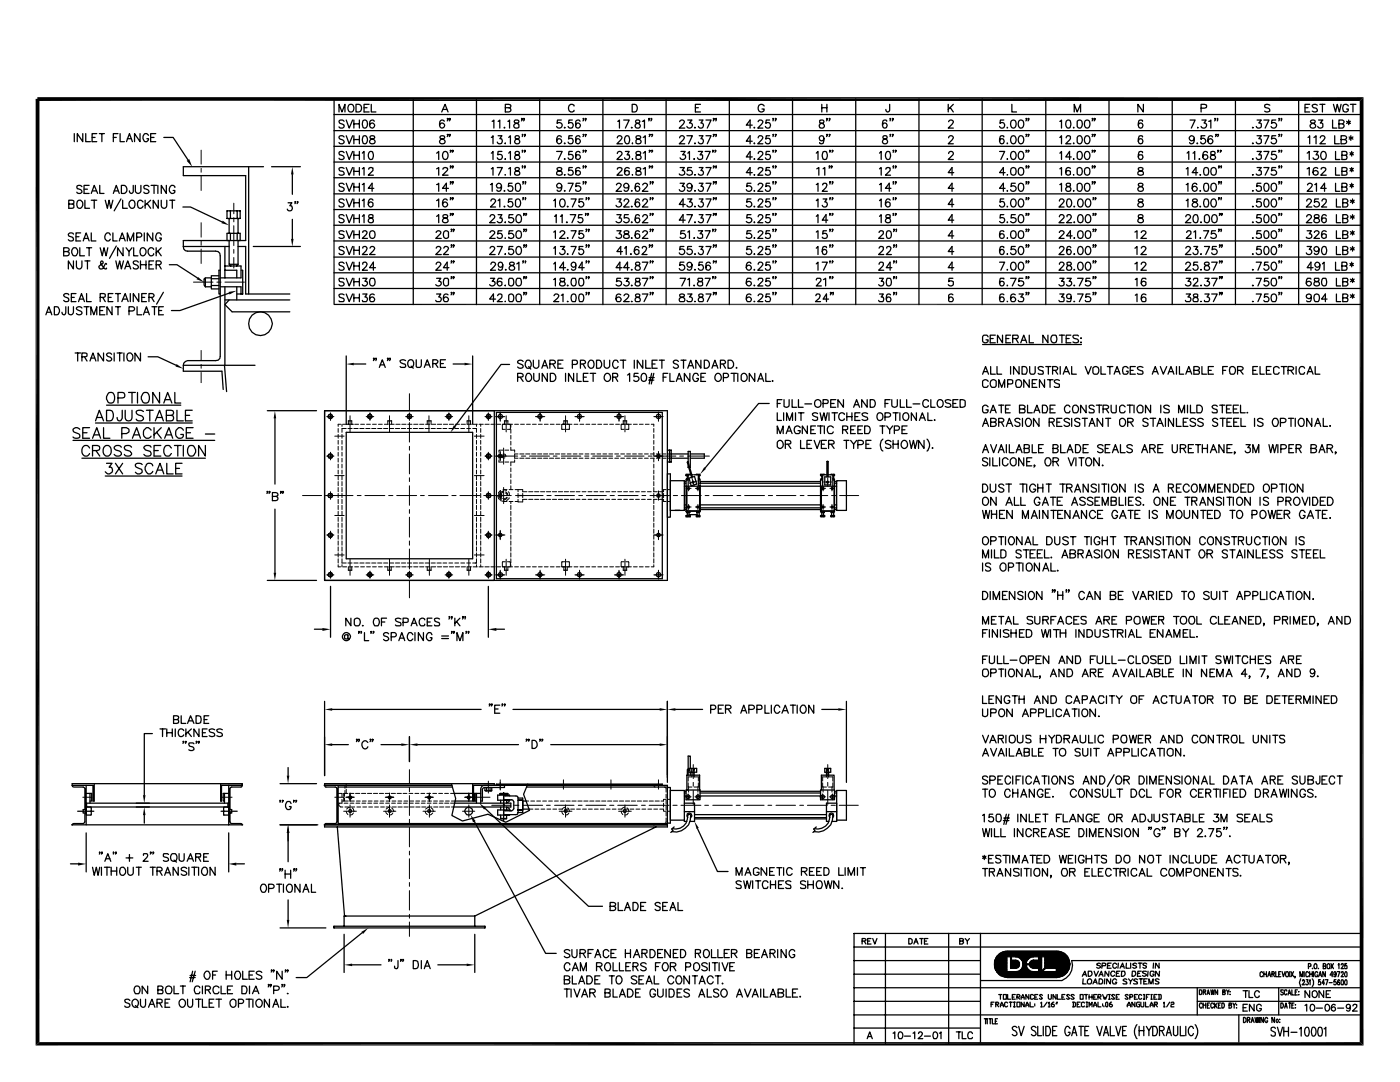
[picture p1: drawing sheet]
<svg xmlns="http://www.w3.org/2000/svg" width="279mm" height="216mm" viewBox="0 0 279 216" stroke-linecap="round" stroke-linejoin="round" font-family="sans-serif">
<g fill="none" stroke="#000" stroke-width=".25">
<path d="M66.7 19.6v41.2l205.1-.1M82.5 19.7v41.1M95.1 19.7v41.1M107.7 19.7v41.1M120.3 19.7v41.1M132.9 19.7v41.1M145.6 19.7v41.1M158.2 19.7v41.1M170.8 19.7v41.1M183.4 19.7v41.1M196 19.7v41.1M208.7 19.7v41.1"/>
<path d="M221.3 19.7v41.1M233.9 19.7v41.1M246.6 19.7v41.1M259.2 19.7v41.1M14.8 26.7v1.6M16.4 37.2a.6 .6 0 0 0-1.1 0l.1 .5 .7 .1 .3 .5a.6 .6 0 0 1-1.1 0M16.5 26.7v1.6l-1.1-1.6v1.6M16.8 37.8h.7M16.9 40v1.6h1M17.1 26.7v1.6h.9M17.8 37h-1v1.6h1M18.2 38.6l.6-1.6 .7 1.6"/>
<path d="M18.2 40h1.1M18.4 27.4h.6M18.5 38.1h.7M18.8 40v1.6M19.3 26.7h-.9v1.6h.9M19.8 26.7h1M19.9 37v1.6h.9M20.3 26.7v1.6M21 40l.4 1.6 .4-1.6 .3 1.6 .4-1.6M22.6 38.6l.6-1.6 .6 1.6M22.6 27.4h.6M22.8 38.1h.7"/>
<path d="M23.5 26.7h-.9v1.6M24 26.7v1.6h.8M24.1 39.7l-1.3 2.4M24.2 37h.6a.88 .88 0 0 1 .5 .8 .88 .88 0 0 1-.5 .8h-.6zM24.5 40v1.6h.9M25.2 28.3l.6-1.6 .6 1.6M25.4 27.7h.8M26.6 37v1.3a.39 .39 0 0 1-.5 .3 .39 .39 0 0 1-.3-.5M27 37l.1 1.3a.56 .56 0 0 0 .6 .3 .56 .56 0 0 0 .4-.4v-1.2M27.9 26.7v1.6l-1.1-1.6v1.6M29 40v1.6M29.6 27l-.3-.3h-.3l-.4 .3a.97 .97 0 0 0 .4 1.3h.3l.3-.3v-.3h-.3"/>
<path d="M29.7 37.2a.6 .6 0 0 0-1 0l.1 .5 .7 .1 .2 .5a.6 .6 0 0 1-1 0M30.1 40l-1.1 1M30.1 27.4h.6M30.2 37h1.1M30.7 37v1.6M31.1 26.7h-1v1.6h1M31.5 37v1.6M31.6 40v1.6l-1-1.6v1.6M32.2 40v1.1a.55 .55 0 0 0 .5 .5 .55 .55 0 0 0 .6-.5v-1.1M32.7 27.4h1.9l2.9 4.5M33.2 37v1.6l-1-1.6v1.6M33.9 40h1"/>
<path d="M34.4 40v1.6M34.9 37.4v-.2l-.3-.2a.81 .81 0 0 0-.8 .8 .81 .81 0 0 0 .8 .8l.3-.3v-.3h-.3M49.6 33.3v25.4M52.6 33.3h-16v1.7h12.4v13h-12.4l.1 1.7 .3 .3 6 .1 .5 .1 .4 .3 .1 .5-.1 20.5-.4 .4-.5 .1h-5.6l-.7 .5-.1 1.6h7.7l.2 3.6M54.2 33.3h5.8M58.3 34.8v4M66.6 22.9h205.2M66.6 26.1h205.2M66.6 29.2h205.2M66.6 32.3h205.2M66.6 35.5h205.2M66.6 38.7h205.2"/>
<path d="M67.7 22.3v-1.5l.6 1.5 .5-1.5v1.5M68.7 24.2a.6 .6 0 0 0-1 0v.3l.9 .4 .1 .4a.6 .6 0 0 1-1 0M68.7 27.3a.6 .6 0 0 0-1 0v.4l.7 .2 .3 .3v.2a.6 .6 0 0 1-1 0M68.7 30.5a.6 .6 0 0 0-1 0v.4l.7 .2 .3 .5a.6 .6 0 0 1-1 0M68.7 33.6a.78 .78 0 0 0-1 0v.4l.9 .4 .1 .4a.78 .78 0 0 1-1 0M68.7 40a.6 .6 0 0 0-1 0v.3a1.03 1.03 0 0 1 1 .6v.2a.6 .6 0 0 1-1 0M68.7 36.8a.6 .6 0 0 0-1 0v.4l.9 .3 .1 .4a.6 .6 0 0 1-1 0M69.1 24l.6 1.6 .7-1.6M69.1 27.1l.6 1.6 .7-1.6M69.1 30.2l.6 1.6 .7-1.6M69.1 33.4l.6 1.6 .7-1.6M69.1 39.7l.6 1.6 .7-1.6"/>
<path d="M69.1 36.6l.6 1.6 .7-1.6M69.6 21a.65 .65 0 0 1 .8-.1 .65 .65 0 0 1 .2 .8 .63 .63 0 0 1-.8 .6 .63 .63 0 0 1-.4-.9zM70.6 24v1.6M70.6 27.1v1.6M70.6 30.2v1.6M70.6 33.4v1.6M70.6 36.6v1.6M70.6 39.7v1.6M70.6 24.7h1.1M70.6 27.8h1.1M70.6 31h1.1M70.6 34.2h1.1"/>
<path d="M70.6 37.3h1.1M71 20.8h.6a.82 .82 0 0 1 .6 .8 .82 .82 0 0 1-.6 .7h-.6zM71.7 24v1.6M71.7 27.1v1.6M71.7 30.2v1.6M71.7 33.4v1.6M71.7 36.6v1.6M71.7 39.7v1.6M72.3 30.6l.4-.4v1.6M72.3 33.7l.4-.3v1.6M72.3 36.8l.4-.2v1.6M72.5 24a.52 .52 0 0 1 .7 .2 .87 .87 0 0 1-.5 1.4 .99 .99 0 0 1-.3-1.4z"/>
<path d="M72.5 27.2l.2-.1a.84 .84 0 0 1 .6 .8 .84 .84 0 0 1-.6 .8 .93 .93 0 0 1-.3-1.3zM72.7 21.5h.5M73.6 33.8l.2-.4 .6 .1v.5l-.9 1h1M73.7 20.8h-1v1.5h1M73.8 30.3l.3-.1a.93 .93 0 0 1 .3 1.3l-.1 .2-.4 .1a1.02 1.02 0 0 1-.1-1.5zM73.9 27.2l-.1 .3 .6 .3a.48 .48 0 0 1 .3 .7 .48 .48 0 0 1-.7 .1 .48 .48 0 0 1 0-.8l.7-.2 .1-.3a.6 .6 0 0 0-.9-.1zM74.1 20.8v1.5h.9M74.4 40a.45 .45 0 0 0-.6-.2 .9 .9 0 0 0 .2 1.5l.4-.2v-.6a.5 .5 0 0 0-.5-.2 .5 .5 0 0 0-.4 .5M74.6 37.6h-1.1l.8-1v1.6M74.7 24.2l-.1-.2a.55 .55 0 0 0-.8 .2 .97 .97 0 0 0 .5 1.4 .5 .5 0 0 0 .5-.5 .5 .5 0 0 0-.5-.5 .5 .5 0 0 0-.5 .4M87.1 30.6l.5-.4v1.6M87.1 33.7l.5-.3v1.6"/>
<path d="M87.1 36.8l.5-.2v1.6M87.9 27.2v.4a1.03 1.03 0 0 1 .9 .6 .53 .53 0 0 1-.4 .6 .53 .53 0 0 1-.6-.4 .53 .53 0 0 1 .3-.6l.6-.2v-.3a.6 .6 0 0 0-.8-.1zM88.1 22.3l.7-1.5 .6 1.5M88.4 33.8a.44 .44 0 0 1 .6-.4 .44 .44 0 0 1 .2 .6l-.9 1h1.1M88.4 21.8h.8M88.6 30.3l.2-.1a.84 .84 0 0 1 .6 .8 .84 .84 0 0 1-.6 .8 .96 .96 0 0 1-.2-1.5zM88.7 24.2a.47 .47 0 0 0-.5-.3 .47 .47 0 0 0-.4 .3 1.05 1.05 0 0 0 .3 1.4 .51 .51 0 0 0 .6-.5 .51 .51 0 0 0-.4-.5 .51 .51 0 0 0-.6 .4M89.2 40l-.3-.3a.86 .86 0 0 0-.6 .8 .86 .86 0 0 0 .5 .8 .5 .5 0 0 0 .5-.5 .5 .5 0 0 0-.5-.5 .5 .5 0 0 0-.5 .5M89.4 23.7h-.2h.2l-.2 .4M89.4 26.8h-.2h.2l-.2 .5M89.5 37.6h-1.2l.8-1v1.6M89.8 23.7h-.1h.1l-.1 .4"/>
<path d="M89.8 26.8h-.1h.1l-.1 .5M90 30h-.2h.2l-.2 .4M90 33.2h-.2h.2l-.2 .3M90 36.3h-.2h.2l-.2 .4M90 39.5h-.2h.2l-.2 .4M90.4 30h-.1h.1l-.1 .4M90.4 33.2h-.1h.1l-.1 .3M90.4 36.3h-.1h.1l-.1 .4M90.4 39.5h-.1h.1l-.1 .4M97.9 36.8h.2l.1-.2v1.6M98.1 27.4l.3-.3v1.6M98.1 30.6l.3-.4v1.6"/>
<path d="M98.1 33.7l.3-.3v1.6M98.2 24.2l.4-.2v1.6M99.2 33.4h1.1l-.8 1.6M99.4 24.2l.3-.2v1.6M99.4 27.1h.8l-.5 .6a.52 .52 0 0 1 .5 .7 .52 .52 0 0 1-.9 .1l-.1-.1M100.1 37.1l-.3 .4h-.5a.5 .5 0 0 1 0-.9 .5 .5 0 0 1 .8 .5 .82 .82 0 0 1-.6 1.1l-.3-.3M100.2 30.2h-.8l-.1 .7 .3-.1a.51 .51 0 0 1 .7 .6l-.2 .3a.54 .54 0 0 1-.9-.2M100.7 25.4v.2l.1-.1M100.7 38v.2l.1-.1M100.8 34.9v.1zM100.8 21.5h1l.1-.3v-.3l-1.1-.1v1.5h.7l.4-.2a.46 .46 0 0 0-.4-.6M100.8 28.5v.1"/>
<path d="M100.8 31.7h.1M101.4 24.2h.1l.2-.2v1.6M101.5 27.4l.4-.3v1.6M101.5 30.6l.4-.4v1.6M101.5 33.7l.4-.3v1.6M102.2 36.6h-.7l-.1 .6a.56 .56 0 0 1 .8 0 .72 .72 0 0 1 0 .9 .54 .54 0 0 1-.8-.3M102.2 39.7h-.7l-.1 .7a.55 .55 0 0 1 .7-.1 .55 .55 0 0 1 .3 .6l-.2 .3a.54 .54 0 0 1-.8-.2M102.7 24v.5l.9 .4-.1 .6a.6 .6 0 0 1-1-.3 .88 .88 0 0 1 1-.7l.1-.3a.6 .6 0 0 0-.9-.2zM102.9 27.2l-.1 .1a.62 .62 0 0 0 .8 .5l.1 .6-.3 .3-.6-.2-.1-.3 .2-.4a.62 .62 0 0 0 .7-.5l-.2-.2zM102.9 30.3v.5l.7 .2 .1 .3-.1 .4h-.7l-.2-.2 .2-.5 .7-.2a.36 .36 0 0 0-.2-.6zM102.9 33.5l-.1 .3a.67 .67 0 0 0 .8 .4l.1 .2-.1 .5-.6 .1-.3-.3a.73 .73 0 0 1 .9-.8v-.4zM102.9 36.8a.55 .55 0 0 1 .9 0 .87 .87 0 0 1-.5 1.4l-.4-.4z"/>
<path d="M103 39.8l.3-.1a.84 .84 0 0 1 .6 .8 .84 .84 0 0 1-.6 .8l-.4-.3v-1zM104.2 23.7h-.1h.1l-.1 .4M104.3 26.8l-.1 .5M104.3 30l-.1 .1v-.1v.4M104.3 33.2l-.1 .1v-.2v.4M104.5 36.3h-.2h.2l-.2 .4M104.5 39.5h-.2h.2l-.2 .4M104.7 23.7h-.2h.2l-.2 .4M104.8 26.8h-.1h.1l-.1 .5M104.8 30h-.1h.1l-.1 .4M104.8 33.2h-.1h.1l-.1 .3M104.9 36.3l-.1 .1v-.2v.5"/>
<path d="M104.9 39.5l-.1-.1v.5M111.1 30.2h1.1l-.8 1.6M111.3 33.5v.4l.8 .4v.6h-.9v-.6l.8-.4 .1-.1-.1-.3-.2-.1zM111.9 39.8l.3-.1a.84 .84 0 0 1 .6 .8 .84 .84 0 0 1-.6 .8 .96 .96 0 0 1-.3-1.5zM112 27.3a.45 .45 0 0 0-.7-.1 .9 .9 0 0 0 .3 1.5 .5 .5 0 0 0 .5-.5 .5 .5 0 0 0-.5-.5 .5 .5 0 0 0-.5 .5M112 24h-.7l-.1 .6a.58 .58 0 0 1 .9 0 .58 .58 0 0 1-.2 .9 .58 .58 0 0 1-.8-.3M112.1 37.1l-.2 .4h-.6a.5 .5 0 0 1 .1-.9 .5 .5 0 0 1 .7 .5 .82 .82 0 0 1-.6 1.1l-.3-.3M112.7 38l-.1 .1h.2M112.7 31.7h-.1h.2M112.7 28.5l-.1 .1h.2M112.7 25.4v.2l.1-.1M112.7 34.9h.1"/>
<path d="M113.4 36.6h1l-.8 1.6M114 39.7h1l-.8 1.6M114.2 30.2h-.7v.7l.2-.1a.51 .51 0 0 1 .7 .6l-.2 .3a.54 .54 0 0 1-.8-.2M114.2 27.1h-.7v.7a.54 .54 0 0 1 .8 0 .54 .54 0 0 1-.1 .8 .54 .54 0 0 1-.8-.2M114.2 24h-.7v.6a.56 .56 0 0 1 .7-.1 .72 .72 0 0 1 0 1 .54 .54 0 0 1-.8-.3M114.2 33.4h-.7v.7a.56 .56 0 0 1 .7-.1l.2 .4a.55 .55 0 0 1-.4 .5 .55 .55 0 0 1-.6-.2M114.6 21.2v-.2a.76 .76 0 0 0-1.1 .3 .76 .76 0 0 0 .4 1h.3l.4-.1v-.2M115.7 36.6h-.7l-.1 .6a.59 .59 0 0 1 .8 0 .59 .59 0 0 1 0 .8 .59 .59 0 0 1-.8 0v-.2M115.7 30.5l-.2-.3-.4 .1-.2 .3v1a.49 .49 0 0 0 .8 .1 .49 .49 0 0 0-.1-.8h-.5l-.2 .4M115.7 27.3l-.2-.2-.4 .1-.2 .2v1a.5 .5 0 0 0 .8 .2 .5 .5 0 0 0 0-.8 .5 .5 0 0 0-.8 .1v.3M115.7 24.2v-.2a.55 .55 0 0 0-.8 .2v1.1a.5 .5 0 0 0 .8 .1 .5 .5 0 0 0 0-.7 .5 .5 0 0 0-.8 .1v.2M115.7 33.6v-.1a.55 .55 0 0 0-.8 .2v1.1l.5 .2 .3-.2 .1-.3-.1-.3-.3-.2-.5 .2v.2"/>
<path d="M116.3 39.7h-.7v.7a.54 .54 0 0 1 .8 0 .54 .54 0 0 1-.1 .8 .54 .54 0 0 1-.8-.2M116.5 36.3h-.2h.2l-.2 .4M116.5 30h-.2h.2l-.2 .4M116.5 26.8h-.2h.2l-.2 .5M116.5 23.7h-.2h.2l-.2 .4M116.5 33.2h-.2h.2l-.2 .3M116.9 36.3l-.1 .1v-.2v.5M116.9 30l-.1 .1v-.1v.4M116.9 26.8l-.1 .5M116.9 23.7l-.1 .1v-.2v.5M116.9 33.2l-.1 .1v-.2v.4M117.1 39.5h-.2h.2l-.2 .4"/>
<path d="M117.5 39.5l-.1 .4M123 36.9a.44 .44 0 0 1 .6-.3 .44 .44 0 0 1 .3 .6l-1 1h1.1M123.1 39.7h.9l-.5 .6a.54 .54 0 0 1 .4 .9 .54 .54 0 0 1-1-.2M123.2 27.5a.44 .44 0 0 1 .5-.4 .44 .44 0 0 1 .3 .6l-.9 1h1.1M123.2 30.6a.46 .46 0 0 1 .6-.4 .46 .46 0 0 1 .2 .7l-.9 .9h1.1M123.2 33.8a.44 .44 0 0 1 .6-.4 .44 .44 0 0 1 .2 .6l-.9 1h1.1M123.3 24.2h.2l.1-.2v1.6M124.5 24h1.1l-.8 1.6M124.8 30.2h.8l-.5 .7h.5l.1 .5-.2 .3a.54 .54 0 0 1-.9-.2M124.9 27.2l.3-.1a.93 .93 0 0 1 .4 1.3l-.1 .2-.4 .1a1.02 1.02 0 0 1-.2-1.5zM125.5 37.1l-.3 .4h-.5a.5 .5 0 0 1 0-.9 .5 .5 0 0 1 .8 .5 .82 .82 0 0 1-.6 1.1l-.3-.3M125.6 33.6l-.1-.1a.52 .52 0 0 0-.8 .2 .91 .91 0 0 0 .4 1.3l.5-.2v-.6l-.5-.2-.4 .2-.1 .2"/>
<path d="M126.1 25.4v.2l.1-.1M126.1 38v.2l.1-.1M126.2 20.8h.5a.82 .82 0 0 1 .5 .8 .82 .82 0 0 1-.5 .7h-.5zM126.2 34.9v.1zM126.2 28.5v.1M126.2 31.7h.1M126.9 24l-.1 .3 .2 .2a.64 .64 0 0 1 .7 .9l-.6 .2-.3-.2v-.4a.84 .84 0 0 1 .8-.5v-.5zM127 27.2l-.1 .3 .6 .3a.53 .53 0 0 1 .3 .8 .53 .53 0 0 1-.9-.1v-.5l.9-.4 .1-.3a.6 .6 0 0 0-.9-.1zM127 30.3a.36 .36 0 0 0 .2 .6 .6 .6 0 0 1 .7 .6 .63 .63 0 0 1-1 .2v-.6l.7-.2a.36 .36 0 0 0 .2-.6zM127 33.5v.4l.9 .4v.6h-1v-.6l.9-.4 .1-.1-.1-.3-.3-.1zM127.6 36.8l-.1-.1a.45 .45 0 0 0-.7 .1v.4a.67 .67 0 0 0 .5 1l.2-.1 .2-.4-.2-.5h-.6l-.1 .4M127.6 40l-.1-.2-.3-.1a.99 .99 0 0 0-.4 1.4l.1 .1 .4 .1 .2-.1 .2-.4-.2-.4-.2-.1-.4 .1-.1 .4"/>
<path d="M128.2 24.2l.4-.2v1.6M128.3 36.9a.44 .44 0 0 1 .5-.3 .44 .44 0 0 1 .3 .6l-.9 1h1.1M128.4 27.4l.4-.3v1.6M128.4 30.6l.4-.4v1.6M128.4 33.7l.4-.3v1.6M129.5 23.7v.4M129.7 26.8h-.2h.2l-.2 .5M129.7 30h-.2h.2l-.2 .4M129.7 33.2h-.2h.2l-.2 .3M129.9 36.3h-.2h.2l-.2 .4M129.9 39.5h-.2h.2l-.2 .4M130.1 23.7h-.2h.2l-.2 .4"/>
<path d="M130.2 26.8h-.1h.1l-.1 .5M130.2 30h-.1h.1l-.1 .4M130.2 33.2h-.1h.1l-.1 .3M130.3 36.3l-.1 .1v-.2v.5M130.3 39.5l-.1-.1v.5M135.6 24.3a.44 .44 0 0 1 .6-.4 .44 .44 0 0 1 .3 .6l-.9 1.1h1.1M135.6 27.5a.44 .44 0 0 1 .6-.4 .44 .44 0 0 1 .3 .6l-.9 1h1.1M135.7 33.4h.9l-.4 .6 .3 .1 .2 .4-.1 .3-.4 .2-.6-.1v-.2M135.7 36.6h.9l-.4 .6a.54 .54 0 0 1 .3 .9 .54 .54 0 0 1-.9-.3M135.9 30.2h.8l-.5 .7h.5a.56 .56 0 0 1-.1 .9 .56 .56 0 0 1-.9-.3M137.1 27.1h1.1l-.8 1.6M137.3 24h.8l-.5 .5a.54 .54 0 0 1 .5 .5 .54 .54 0 0 1-.4 .6 .54 .54 0 0 1-.6-.4"/>
<path d="M137.3 30.6l.3-.4v1.6M137.3 39.7h.8l-.5 .6a.54 .54 0 0 1 .5 .5 .54 .54 0 0 1-.4 .6 .54 .54 0 0 1-.6-.4M138 33.4h-.7l-.1 .7a.57 .57 0 0 1 .8-.1 .57 .57 0 0 1 .1 .8 .57 .57 0 0 1-.8 .1l-.2-.2M138.1 37.1l-.3 .4h-.5a.5 .5 0 0 1 .1-.9 .5 .5 0 0 1 .7 .5 .82 .82 0 0 1-.6 1.1l-.3-.3M138.5 31.7h-.1h.2M138.7 25.4v.2l.1-.1M138.7 28.5l-.1 .1h.2M138.7 34.9h.1M138.7 38l-.1 .1h.2M138.8 21.5h.6M139.4 30.2h.8l-.5 .7 .5 .1v.6a.56 .56 0 0 1-.5 .3 .56 .56 0 0 1-.5-.4M139.5 24h.8l-.4 .5a.51 .51 0 0 1 .4 .9 .51 .51 0 0 1-.9-.2"/>
<path d="M139.5 27.1h.8l-.4 .6a.51 .51 0 0 1 .4 .8 .51 .51 0 0 1-.9-.1M139.5 33.4h.8l-.4 .6a.51 .51 0 0 1 .4 .8 .51 .51 0 0 1-.9-.1M139.5 36.6h.8l-.4 .6a.51 .51 0 0 1 .4 .8 .51 .51 0 0 1-.9-.2M139.5 39.7h.8l-.4 .6a.47 .47 0 0 1 .5 .6l-.2 .3a.54 .54 0 0 1-.8-.2M139.8 20.8h-1v1.5h1M140.7 30.2h1l-.7 1.6M140.9 24h1l-.8 1.6M140.9 27.1h1l-.8 1.6M140.9 33.4h1l-.8 1.6M140.9 36.6h1l-.8 1.6M140.9 39.7h1l-.8 1.6M142.3 30l-.1 .1v-.1v.4"/>
<path d="M142.5 23.7h-.2h.2l-.2 .4M142.5 26.8h-.2h.2l-.2 .5M142.5 33.2h-.2h.2l-.2 .3M142.5 36.3h-.2h.2l-.2 .4M142.5 39.5h-.2h.2l-.2 .4M142.8 30h-.1h.1l-.1 .4M142.9 23.7l-.1 .4M142.9 26.8l-.1 .5M142.9 33.2l-.1 .3M142.9 36.3l-.1 .4M142.9 39.5l-.1 .4M149.9 36.6h-.8l-.1 .6a.58 .58 0 0 1 .9 0 .58 .58 0 0 1-.1 .9 .58 .58 0 0 1-.9-.3"/>
<path d="M149.9 39.7h-.8l-.1 .7a.58 .58 0 0 1 .9 0 .58 .58 0 0 1-.1 .8 .58 .58 0 0 1-.9-.2M150.1 25h-1.2l.8-1v1.6M150.1 28.2h-1.2l.8-1.1v1.6M150.1 31.3h-1.2l.8-1.1v1.6M150.1 34.4h-1.2l.8-1v1.6M150.5 25.4v.2l.1-.1M150.5 28.5v.1h.1M150.5 31.7h.1M150.5 34.9h.1M150.5 38v.1h.1M151.3 24.3l.3-.3h.3l.3 .2-.2 .6-.8 .8h1M151.3 27.5l.3-.4 .6 .2v.4l-1 1h1"/>
<path d="M151.3 30.6l.3-.4 .6 .2v.5l-1 .9h1M151.3 33.8l.3-.4 .6 .1v.5l-1 1h1M151.3 36.9l.3-.3h.3l.3 .2-.2 .6-.8 .8h1M152.5 21.2a.68 .68 0 0 0-1-.1 .68 .68 0 0 0 0 1 .68 .68 0 0 0 1-.1v-.3h-.4M153.6 24h-.7l-.1 .6a.56 .56 0 0 1 .8-.1 .72 .72 0 0 1 0 1 .54 .54 0 0 1-.9-.3M153.6 27.1h-.7l-.1 .7a.54 .54 0 0 1 .8 0 .54 .54 0 0 1-.1 .8 .54 .54 0 0 1-.8-.2M153.6 30.2h-.7l-.1 .7 .3-.1a.51 .51 0 0 1 .7 .6l-.2 .3a.54 .54 0 0 1-.9-.2M153.6 33.4h-.7l-.1 .7a.56 .56 0 0 1 .8-.1l.2 .4a.55 .55 0 0 1-.4 .5 .55 .55 0 0 1-.7-.2M153.6 36.6h-.7l-.1 .6a.56 .56 0 0 1 .8 0 .72 .72 0 0 1 0 .9 .54 .54 0 0 1-.9-.3M153.6 39.7h-.7l-.1 .7a.55 .55 0 0 1 .7-.1 .55 .55 0 0 1 .3 .6l-.2 .3a.54 .54 0 0 1-.9-.2M154.4 23.7l-.1 .1v-.2v.5M154.4 26.8l-.1 .5"/>
<path d="M154.4 30l-.1 .1v-.1v.4M154.4 33.2l-.1 .1v-.2v.4M154.4 36.3l-.1 .1v-.2v.5M154.4 39.5l-.1-.1v.5M154.9 23.7h-.2h.2l-.2 .4M154.9 26.8h-.2h.2l-.2 .5M154.9 30h-.2h.2l-.2 .4M154.9 33.2h-.2h.2l-.2 .3M154.9 36.3h-.2h.2l-.2 .4M154.9 39.5h-.2h.2l-.2 .4M162.9 36.8l.3-.2v1.6M162.9 30.6l.3-.4v1.6"/>
<path d="M163 33.7l.4-.3v1.6M163.6 24v.5h.2a.64 .64 0 0 1 .6 .9 .64 .64 0 0 1-.8 .1 .73 .73 0 0 1 .7-1v-.5zM164 20.8v1.5M164 21.5h1M164.2 36.9l.2-.3h.4l.2 .2-.1 .6-.8 .8h1M164.3 30.3a.48 .48 0 0 1 .7 .3l.1 .3a.85 .85 0 0 1-.4 .9h-.2a.93 .93 0 0 1-.3-1.2zM164.3 39.7h.7l-.4 .6a.47 .47 0 0 1 .5 .6l-.2 .3a.54 .54 0 0 1-.8-.2M164.3 33.7l.3-.3v1.6M164.4 27.6l-.1 .4-.4 .1-.2-.1-.2-.5 .2-.3 .3-.1 .3 .1 .1 .4a.94 .94 0 0 1-.4 1.1l-.4-.1v-.2M165 20.8v1.5M165.1 23.7h-.2h.2l-.2 .4M165.1 26.8h-.2h.2l-.2 .5"/>
<path d="M165.6 33.2h-.2h.2l-.2 .3M165.6 23.7h-.2h.2l-.2 .4M165.6 26.8h-.2h.2l-.2 .5M165.7 36.3l-.1 .1v-.2v.5M165.7 39.5l-.1-.1v.5M165.7 30l-.1 .1v-.1v.4M166 33.2h-.1h.1l-.1 .3M166.2 36.3h-.2h.2l-.2 .4M166.2 39.5h-.2h.2l-.2 .4M166.2 30h-.2h.2l-.2 .4M175.5 36.8l.4-.2v1.6M175.5 33.7l.4-.3v1.6"/>
<path d="M175.5 30.6l.4-.4v1.6M176.3 27.2l-.1 .1a.62 .62 0 0 0 .8 .5l.1 .6-.3 .3-.6-.2-.1-.3 .2-.4a.62 .62 0 0 0 .7-.5l-.2-.2zM176.8 33.8l.2-.4 .6 .1v.5l-.9 1h1M177 30.3l.3-.1a.93 .93 0 0 1 .3 1.3v.2l-.5 .1a1.02 1.02 0 0 1-.1-1.5zM177 24.2v-.2a.52 .52 0 0 0-.8 .2l-.1 .4a.67 .67 0 0 0 .5 1l.3-.1 .1-.4-.1-.5h-.6l-.2 .4M177.6 20.8v1.2l-.4 .3a.44 .44 0 0 1-.4-.5M177.6 40a.45 .45 0 0 0-.6-.2 .9 .9 0 0 0 .2 1.5l.4-.2v-.6a.5 .5 0 0 0-.5-.2 .5 .5 0 0 0-.4 .5M177.7 26.8l-.1 .5M177.7 23.7l-.1 .1v-.2v.5M177.8 37.6h-1.1l.8-1v1.6M178.2 26.8h-.1h.1l-.1 .5M178.2 23.7h-.1h.1l-.1 .4"/>
<path d="M178.3 36.3l-.1 .4M178.3 39.5l-.1 .4M178.3 33.2l-.1 .3M178.3 30l-.1 .4M178.8 36.3h-.1h.1l-.1 .4M178.8 39.5h-.1h.1l-.1 .4M178.8 33.2h-.1h.1l-.1 .3M178.8 30h-.1h.1l-.1 .4M189.2 20.8v1.5M189.3 30.6a.46 .46 0 0 1 .6-.4 .46 .46 0 0 1 .3 .7l-1 .9h1.1M189.3 27.5a.44 .44 0 0 1 .6-.4 .44 .44 0 0 1 .3 .6l-1 1h1.1M189.3 24.3a.44 .44 0 0 1 .6-.4 .44 .44 0 0 1 .3 .6l-1 1.1h1.1"/>
<path d="M189.7 21.5l.6 .8M190.3 20.8l-1.1 1M190.3 34.4h-1.1l.8-1v1.6M190.3 37.6h-1.1l.8-1v1.6M199.5 30.2h1l-.8 1.6M200.3 24h-.6l-.1 .6a.56 .56 0 0 1 .7-.1 .72 .72 0 0 1 0 1 .54 .54 0 0 1-.8-.3M200.3 27.3v-.1a.48 .48 0 0 0-.7 .2l-.1 .8 .2 .4a.48 .48 0 0 0 .6-.1 .48 .48 0 0 0-.1-.6 .48 .48 0 0 0-.6 0l-.1 .3M200.3 39.7h-.6l-.1 .7a.55 .55 0 0 1 .6-.1 .55 .55 0 0 1 .3 .6l-.2 .3a.54 .54 0 0 1-.8-.2M200.6 37.6h-1.1l.7-1v1.6M200.6 34.4h-1.1l.7-1v1.6M201 25.4v.2l.1-.1M201 28.5v.2l.1-.1"/>
<path d="M201 38v.2l.1-.1M201 31.7v.1l.1-.1M201 34.9h.1M201.8 24.2a.55 .55 0 0 1 .9 0 .78 .78 0 0 1 .1 .9 .78 .78 0 0 1-.9 .4 1.27 1.27 0 0 1-.1-1.3zM201.8 33.7a.55 .55 0 0 1 .9 0 .95 .95 0 0 1-.4 1.3l-.4-.1a1.15 1.15 0 0 1-.1-1.2zM201.9 27.2l.3-.1a.84 .84 0 0 1 .6 .8 .84 .84 0 0 1-.6 .8 .96 .96 0 0 1-.3-1.5zM201.9 39.8l.3-.1a.84 .84 0 0 1 .6 .8 .84 .84 0 0 1-.6 .8 .96 .96 0 0 1-.3-1.5zM201.9 30.3l.3-.1a.84 .84 0 0 1 .6 .8 .84 .84 0 0 1-.6 .8 .96 .96 0 0 1-.3-1.5zM201.9 20.8v1.5h1M202.6 36.6h-.7l-.1 .6a.58 .58 0 0 1 .8 0 .58 .58 0 0 1-.1 .9 .58 .58 0 0 1-.8-.3M203.3 36.8a.54 .54 0 0 1 .9 0 .78 .78 0 0 1 .1 .9 .78 .78 0 0 1-.8 .4 1.27 1.27 0 0 1-.2-1.3zM203.5 24a.55 .55 0 0 1 .7 .2 .78 .78 0 0 1 .1 .9 .78 .78 0 0 1-.8 .4 1.12 1.12 0 0 1 0-1.5z"/>
<path d="M203.5 27.2l.1-.1a.81 .81 0 0 1 .7 .8 .81 .81 0 0 1-.7 .8 1.02 1.02 0 0 1-.1-1.5zM203.5 39.8l.1-.1a.81 .81 0 0 1 .7 .8 .81 .81 0 0 1-.7 .8 1.02 1.02 0 0 1-.1-1.5zM203.5 30.3l.1-.1a.81 .81 0 0 1 .7 .8 .81 .81 0 0 1-.7 .8 1.02 1.02 0 0 1-.1-1.5zM203.5 33.5a.55 .55 0 0 1 .7 .2 .95 .95 0 0 1-.4 1.3l-.3-.1a1.02 1.02 0 0 1 0-1.4zM204.9 23.7h-.2h.2l-.2 .4M204.9 26.8h-.2h.2l-.2 .5M204.9 36.3h-.2h.2l-.2 .4M204.9 39.5h-.2h.2l-.2 .4M204.9 30h-.2h.2l-.2 .4M204.9 33.2h-.2h.2l-.2 .3M205.3 23.7h-.1h.1l-.1 .4M205.3 26.8h-.1h.1l-.1 .5"/>
<path d="M205.3 36.3h-.1h.1l-.1 .4M205.3 39.5h-.1h.1l-.1 .4M205.3 30h-.1h.1l-.1 .4M205.3 33.2h-.1h.1l-.1 .3M211.5 36.8h.2l.1-.2v1.6M211.5 30.6l.3-.4v1.6M211.5 33.7l.3-.3v1.6M211.5 24.2h.2l.1-.2v1.6M211.5 27.4l.3-.3v1.6M212.8 27.5l.2-.4 .6 .2v.4l-.9 1h1M212.9 36.7l-.1 .2a.67 .67 0 0 0 .7 .4l.2 .3-.1 .5a.6 .6 0 0 1-.9-.3 .88 .88 0 0 1 .9-.7v-.4zM212.9 24a.45 .45 0 0 1 .7 .2l.1 .4a.85 .85 0 0 1-.4 1h-.2a1.02 1.02 0 0 1-.2-1.6z"/>
<path d="M213 39.8l.3-.1a.84 .84 0 0 1 .6 .8 .84 .84 0 0 1-.6 .8 .93 .93 0 0 1-.4-1.3zM213.6 33.6l-.1-.1a.52 .52 0 0 0-.7 .2 .91 .91 0 0 0 .3 1.3l.5-.2v-.6l-.5-.2-.3 .2-.1 .2M213.8 31.3h-1.1l.8-1.1v1.6M214.2 34.9l.1 .1zM214.3 38v.1M214.3 31.7h.1M214.3 25.4v.1M214.3 28.5v.1M214.4 22.3v-1.5l.6 1.5 .7-1.5v1.5M215 36.8a.55 .55 0 0 1 .9 0 .87 .87 0 0 1-.5 1.4l-.4-.4zM215 33.7a.55 .55 0 0 1 .9 0 1.02 1.02 0 0 1-.3 1.3l-.6-.3zM215 24.2a.55 .55 0 0 1 .9 0 .87 .87 0 0 1-.5 1.4l-.4-.4z"/>
<path d="M215.1 30.3l.3-.1a.84 .84 0 0 1 .6 .8 .84 .84 0 0 1-.6 .8l-.4-.3v-.9zM215.1 27.2l.3-.1a.84 .84 0 0 1 .6 .8 .84 .84 0 0 1-.6 .8l-.4-.3v-1zM215.3 39.8l.3-.1a.84 .84 0 0 1 .6 .8 .84 .84 0 0 1-.6 .8 .96 .96 0 0 1-.3-1.5zM216.5 36.8a.55 .55 0 0 1 .9 0 .78 .78 0 0 1 .1 .9 .78 .78 0 0 1-.8 .4 1.27 1.27 0 0 1-.2-1.3zM216.7 30.3l.2-.1a.84 .84 0 0 1 .6 .8 .84 .84 0 0 1-.6 .8 .96 .96 0 0 1-.2-1.5zM216.7 33.5a.55 .55 0 0 1 .7 .2 .95 .95 0 0 1-.4 1.3l-.3-.1a1.02 1.02 0 0 1 0-1.4zM216.7 24a.55 .55 0 0 1 .7 .2 .78 .78 0 0 1 .1 .9 .78 .78 0 0 1-.8 .4 1.12 1.12 0 0 1 0-1.5zM216.7 27.2l.2-.1a.84 .84 0 0 1 .6 .8 .84 .84 0 0 1-.6 .8 .96 .96 0 0 1-.2-1.5zM216.8 39.8l.2-.1a.81 .81 0 0 1 .7 .8 .81 .81 0 0 1-.7 .8 1.02 1.02 0 0 1-.2-1.5zM218.1 36.3h-.2h.2l-.2 .4M218.1 30h-.2h.2l-.2 .4M218.1 33.2h-.2h.2l-.2 .3"/>
<path d="M218.1 23.7h-.2h.2l-.2 .4M218.1 26.8h-.2h.2l-.2 .5M218.3 39.5h-.2h.2l-.2 .4M218.5 36.3h-.1h.1l-.1 .4M218.5 30h-.1h.1l-.1 .4M218.5 33.2h-.1h.1l-.1 .3M218.5 23.7h-.1h.1l-.1 .4M218.5 26.8h-.1h.1l-.1 .5M218.7 39.5h-.2h.2l-.2 .4M227.3 36.7v.4l.6 .2 .3 .3a.55 .55 0 0 1-.6 .6 .55 .55 0 0 1-.5-.6l.2-.3 .7-.2 .1-.3a.6 .6 0 0 0-.8-.1zM227.3 39.8v.4a1.03 1.03 0 0 1 .9 .6 .52 .52 0 0 1-.6 .5 .52 .52 0 0 1-.4-.7l.8-.4 .1-.2a.6 .6 0 0 0-.8-.2zM227.3 33.5v.4l.8 .4v.6h-.9v-.6l.8-.4 .1-.1-.1-.3-.2-.1z"/>
<path d="M228 27.3v-.1a.48 .48 0 0 0-.7 .2l-.1 .8 .1 .4a.48 .48 0 0 0 .7-.1 .48 .48 0 0 0-.1-.6 .48 .48 0 0 0-.6 0l-.1 .3M228 24.2v-.2a.52 .52 0 0 0-.7 .2l-.1 .4a.67 .67 0 0 0 .5 1l.2-.1 .2-.4-.2-.5h-.6l-.1 .4M228 30.5v-.2a.48 .48 0 0 0-.7 .3l-.1 .7 .1 .4h.6l.2-.3-.2-.5h-.6l-.1 .4M228.2 20.8v1.5l-1.1-1.5v1.5M236.7 33.7l.4-.3v1.6M236.7 36.8h.2l.2-.2v1.6M236.9 30.6l.3-.4v1.6M237.5 24h1l-.7 1.6M238.1 39.8v.4a1.03 1.03 0 0 1 .9 .6 .53 .53 0 0 1-.4 .6 .53 .53 0 0 1-.6-.4 .53 .53 0 0 1 .3-.6l.6-.2v-.2a.6 .6 0 0 0-.8-.2zM238.1 30.6l.3-.4v1.6M238.3 27.6a.51 .51 0 0 1-.6 .5 .51 .51 0 0 1-.3-.8 .51 .51 0 0 1 .9 0 .85 .85 0 0 1-.6 1.4l-.3-.3M238.9 36.8a.47 .47 0 0 0-.5-.2 .47 .47 0 0 0-.4 .2 1.05 1.05 0 0 0 .3 1.4 .51 .51 0 0 0 .6-.4 .51 .51 0 0 0-.4-.6 .51 .51 0 0 0-.6 .4"/>
<path d="M238.9 28.5v.1h.1M239 34.4h-1.1l.8-1v1.6M239 25.4v.2l.1-.1M239.4 31.7h-.1h.1M239.5 34.9h.1M239.5 38l-.1 .1h.2M239.7 21.6l1-.1v-.6l-1-.1v1.5M239.9 24h.8l-.4 .5a.54 .54 0 0 1 .3 .9 .54 .54 0 0 1-.9-.2M240.4 33.5a.52 .52 0 0 1 .7 .2v1a.47 .47 0 0 1-.4 .3 .47 .47 0 0 1-.4-.3l-.1-.6zM240.4 36.7a.52 .52 0 0 1 .7 .1l.1 .4a.85 .85 0 0 1-.4 1h-.2a.99 .99 0 0 1-.3-1.4zM240.4 39.8a.48 .48 0 0 1 .7 .2l.1 .4a.85 .85 0 0 1-.4 .9h-.2a.93 .93 0 0 1-.3-1.3zM240.5 27.1h-.8v.7a.54 .54 0 0 1 .8 0 .54 .54 0 0 1-.1 .8 .54 .54 0 0 1-.8-.2"/>
<path d="M241 30.5a.45 .45 0 0 0-.7-.2 .9 .9 0 0 0 .2 1.5l.5-.2a.46 .46 0 0 0-.2-.7h-.5l-.3 .4M241.2 24.2l.4-.2v1.6M241.6 30.3v.5l.2 .1a.6 .6 0 0 1 .8 .6l-.1 .2a.64 .64 0 0 1-.9 0v-.4l.1-.3 .7-.2a.36 .36 0 0 0-.2-.6zM241.7 36.8a.55 .55 0 0 1 1 0 .87 .87 0 0 1-.5 1.4 .91 .91 0 0 1-.5-1.4zM241.9 33.5a.52 .52 0 0 1 .8 .2 1.02 1.02 0 0 1-.4 1.3l-.4-.1a1.02 1.02 0 0 1 0-1.4zM241.9 39.8l.3-.1a.84 .84 0 0 1 .6 .8 .84 .84 0 0 1-.6 .8 .96 .96 0 0 1-.3-1.5zM242 27.3l-.4-.2a.84 .84 0 0 0-.6 .8 .84 .84 0 0 0 .6 .8 .5 .5 0 0 0 .5-.6 .5 .5 0 0 0-.6-.4 .5 .5 0 0 0-.4 .5M242.6 23.7h-.2h.2l-.2 .4M242.7 26.8h-.1h.1l-.1 .5M243 23.7l-.1 .4M243.2 30h-.2h.2l-.2 .4M243.2 26.8h-.2h.2l-.2 .5"/>
<path d="M243.3 33.2h-.1h.1l-.1 .3M243.3 36.3h-.1h.1l-.1 .4M243.3 39.5h-.1h.1l-.1 .4M243.7 30h-.2h.2l-.2 .4M243.8 33.2l-.1 .1v-.2v.4M243.8 36.3l-.1 .1v-.2v.5M243.8 39.5l-.1-.1v.5M250 38v.2l.1-.1M250 34.9h.1M250 31.7v.1l.1-.1M250 28.5v.2l.1-.1M250 25.4v.2l.1-.1"/>
<path d="M250.9 33.4h.8l-.5 .6 .5 .2v.6l-.7 .2-.3-.3M250.9 30.2h.8l-.5 .7 .5 .1v.6a.56 .56 0 0 1-.5 .3 .56 .56 0 0 1-.5-.4M250.9 27.1h.8l-.5 .6 .5 .1v.6a.56 .56 0 0 1-.5 .3 .56 .56 0 0 1-.5-.3M250.9 24h.8l-.5 .5 .5 .2v.6a.56 .56 0 0 1-.5 .3 .56 .56 0 0 1-.5-.4M251.6 36.6h-.7l-.1 .6a.58 .58 0 0 1 .9 .1v.6a.56 .56 0 0 1-.5 .3 .56 .56 0 0 1-.5-.4M251.6 39.7h-.7l-.1 .7a.58 .58 0 0 1 .9 .1v.6a.56 .56 0 0 1-.5 .2 .56 .56 0 0 1-.5-.3M252.2 33.4h1l-.7 1.6M252.2 30.2h1l-.7 1.6M252.2 27.1h1l-.7 1.6M252.2 24h1l-.7 1.6M252.4 36.7a.52 .52 0 0 1 .8 .1 .87 .87 0 0 1-.5 1.4 .99 .99 0 0 1-.4-1.4zM252.4 39.8l.3-.1a.84 .84 0 0 1 .6 .8 .84 .84 0 0 1-.6 .8 .93 .93 0 0 1-.4-1.3z"/>
<path d="M253.4 21l-.4-.2-.6 .2 .1 .4 .7 .3 .2 .2a.55 .55 0 0 1-.3 .5 .55 .55 0 0 1-.6-.1l-.1-.1M253.8 36.8a.55 .55 0 0 1 .9 0 .87 .87 0 0 1-.5 1.4 .91 .91 0 0 1-.4-1.4zM253.9 39.8l.3-.1a.84 .84 0 0 1 .6 .8 .84 .84 0 0 1-.6 .8 .96 .96 0 0 1-.3-1.5zM254.6 33.4h-.8v.7a.58 .58 0 0 1 .7-.1 .58 .58 0 0 1 .2 .8l-.6 .2-.3-.1-.1-.2M254.6 30.2h-.8v.7l.5-.1 .4 .2a.57 .57 0 0 1-.2 .8 .57 .57 0 0 1-.8-.3M254.6 27.1h-.8v.7a.58 .58 0 0 1 .8-.1 .58 .58 0 0 1-.1 .9 .58 .58 0 0 1-.8-.2M254.6 24h-.8v.6a.58 .58 0 0 1 .8 0 .58 .58 0 0 1-.1 .9 .58 .58 0 0 1-.8-.3M255.4 36.3h-.2h.2l-.2 .4M255.4 39.5h-.2h.2l-.2 .4M255.4 33.2h-.2h.2l-.2 .3M255.4 30h-.2h.2l-.2 .4M255.4 26.8h-.2h.2l-.2 .5"/>
<path d="M255.4 23.7h-.2h.2l-.2 .4M255.8 36.3l-.1 .1v-.2v.5M255.8 39.5l-.1-.1v.5M255.8 33.2l-.1 .1v-.2v.4M255.8 30l-.1 .1v-.1v.4M255.8 26.8l-.1 .5M255.8 23.7l-.1 .1v-.2v.5M260.4 21.5h.6M260.9 33.7l.4-.3v1.6M260.9 30.6l.4-.4v1.6M261 36.9a.44 .44 0 0 1 .5-.3 .44 .44 0 0 1 .3 .6l-.9 1h1.1M261 27.4l.4-.3v1.6"/>
<path d="M261.4 20.8h-1v1.5h1M261.6 24v.5l.7 .2 .3 .3a.55 .55 0 0 1-.6 .6 .55 .55 0 0 1-.5-.6l.2-.3 .7-.2 .1-.3a.6 .6 0 0 0-.9-.2zM262.2 30.2h.9l-.5 .7h.4a.56 .56 0 0 1-.1 .9 .56 .56 0 0 1-.8-.3M262.2 27.4l.4-.3v1.6M262.4 36.8h.2l.1-.2v1.6M262.9 21l-.3-.2-.7 .2 .2 .5 .5 .1 .3 .3v.3l-.3 .1-.7-.1M263 33.6l-.1-.1a.55 .55 0 0 0-.8 .2 .99 .99 0 0 0 .2 1.2l.3 .1 .4-.2v-.6l-.4-.2-.5 .2v.2M263.2 39.7h-.8l-.1 .7a.58 .58 0 0 1 .9 0 .58 .58 0 0 1-.1 .8 .58 .58 0 0 1-.9-.2M263.2 24h.8l-.5 .5 .5 .2v.6a.58 .58 0 0 1-1-.1M263.4 20.8h1M263.5 27.5a.44 .44 0 0 1 .5-.4 .44 .44 0 0 1 .3 .6l-.9 1h1.1M263.7 33.8a.44 .44 0 0 1 .5-.4 .44 .44 0 0 1 .3 .6l-.9 1h1.1"/>
<path d="M263.8 30.3l.2-.1a.81 .81 0 0 1 .7 .8 .81 .81 0 0 1-.7 .8 1.02 1.02 0 0 1-.2-1.5zM263.9 20.8v1.5M264.7 37.6h-1.1l.7-1v1.6M265.9 24v1.6h.9M266.1 20.8l.4 1.5 .4-1.5 .4 1.5 .3-1.5M266.4 27.1v1.6h.9M266.5 36.6v1.6h.9M266.5 33.4v1.6h.9M266.5 30.2v1.6h.9M266.7 39.7v1.6h.9M267.2 24.7l.9-.1 .1-.4-.3-.2h-.7v1.6h.7l.2-.2 .1-.4-.3-.3M267.6 27.8h1l.1-.4-.4-.3h-.7v1.6h.7l.4-.2v-.5l-.4-.2"/>
<path d="M267.8 37.3l.9-.1v-.5l-.9-.1v1.6l.9-.1 .1-.5-.3-.3M267.8 34.2l.9-.1 .1-.4-.3-.3h-.7v1.6l.9-.1v-.7h-.2M267.8 31l.9-.1v-.6l-.9-.1v1.6l.9-.1v-.6l-.2-.1M268.7 24.2l.8 .4M269.1 21.2l-.4-.4h-.3a.87 .87 0 0 0-.3 1.2v.2l.3 .1h.3l.4-.3v-.3h-.4M269.2 24v.9M269.2 27.3l.8 .5M269.4 36.8l.7 .4M269.4 33.6l.7 .5M269.4 30.5l.7 .4M269.5 40l.8 .4M269.5 24.2l-.8 .4"/>
<path d="M269.5 20.8h1.1M269.6 27.1v.9M269.8 30.2v.9M269.8 33.4v.9M269.8 36.6v.9M269.9 39.7v.9M270 27.3l-.8 .5M270 20.8v1.5M270.1 36.8l-.7 .4M270.1 33.6l-.7 .5M270.1 30.5l-.7 .4M270.3 40l-.8 .4"/>
<path d="M12.7 50.2l.9-.1 .2-.2-.1-.3-.3-.2h-.7v1.6h.7a.46 .46 0 0 0 .4-.5l-.4-.3M13.7 40.7l1-.1v-.5l-.3-.1h-.7v1.6h.7l.3-.2v-.5l-.3-.2M13.7 58.8a.6 .6 0 0 0-1 0l.3 .5 .6 .2 .1 .4a.6 .6 0 0 1-1 0M14.2 59.3h.6M14.6 49.5l.5-.1 .3 .4a.97 .97 0 0 1-.3 1.2h-.4a1.01 1.01 0 0 1-.1-1.5zM14.7 46.7a.6 .6 0 0 0-1.1 0l.2 .4 .8 .3 .1 .4a.6 .6 0 0 1-1.1 0M14.7 52.1v1.6l-1.1-1.6v1.6M15.2 58.6h-1v1.6h1M15.2 47.2h.6M15.2 52.1v1.1a.55 .55 0 0 0 .6 .5 .55 .55 0 0 0 .6-.5v-1.1M15.6 40h.5a.85 .85 0 0 1 .4 .9 .85 .85 0 0 1-.7 .7 .99 .99 0 0 1-.2-1.6zM15.8 59.7h.8"/>
<path d="M15.9 49.4v1.6h1M16.1 46.5h-.9v1.6h.9M16.6 48.1l.6-1.6 .6 1.6M16.8 47.6h.7M16.9 52.1h1.1M17.3 58.6v1.6h.9M17.3 49.4h1M17.5 52.1v1.6M17.8 49.4v1.6M18.2 46.5v1.6h.9M20 49.4l.4 1.6 .4-1.6 .4 1.6 .3-1.6M20 59.3h.9l.1-.6-.3-.1h-.7v1.6"/>
<path d="M20.5 59.3l.5 .9M21.3 52.7l-.1-.1-.2 .1a1.25 1.25 0 0 1-.7 1h-.3l-.3-.4 .2-.3 .7-.5-.1-.4h-.2a.36 .36 0 0 0-.1 .6l.6 .9 .4 .1 .1-.2M21.6 59.3h.6M22 46.9l-.3-.4a.81 .81 0 0 0-.8 .8 .81 .81 0 0 0 .8 .8l.3-.4M22.5 46.5v1.6h.9M22.5 58.6h-.9v1.6h.9M23 58.6h1.1M23.1 52.1l.4 1.6 .4-1.6 .3 1.6 .4-1.6M23.2 49.1l-1.3 2.5M23.5 58.6v1.6M23.8 48.1l.6-1.6 .6 1.6M24 47.6h.7"/>
<path d="M24.6 49.4v1.6l-1.1-1.6v1.6M24.6 59.7h.7M24.9 53.7l.6-1.6 .6 1.6M25.2 49.4l.5 .8 .6-.8M25.2 53.2h.7M25.4 48.1v-1.6l.6 1.6 .7-1.6v1.6M25.7 50.2v.8M25.8 40.3l.4-.3a.8 .8 0 0 1 .8 .8 .8 .8 0 0 1-.8 .8 .97 .97 0 0 1-.4-1.3zM26 58.6v1.6M26.7 49.4v1.6h.8M27.3 47.3l.8-.1 .2-.1-.1-.5-.3-.1h-.6v1.6M27.6 52.3a.6 .6 0 0 0-1 0l.1 .4 .7 .2 .2 .3v.2a.6 .6 0 0 1-1 0"/>
<path d="M27.7 58.6v1.6l-1.1-1.6v1.6M28 52.1v1.6M28 52.8h1.1M28.2 49.5a.75 .75 0 0 1 1 .7 .75 .75 0 0 1-1 .8l-.3-.5 .1-.8zM28.3 59.3h.6M28.5 40.3l-.2-.3a.55 .55 0 0 0-.6 0 .55 .55 0 0 0-.3 .5v.5a.56 .56 0 0 0 .5 .6 .56 .56 0 0 0 .6-.5M28.8 46.5v1.6M29.1 52.1v1.6M29.2 58.6h-.9v1.6h.9M29.4 40.6l.7 1M29.7 59.3h.9l.1-.3v-.3l-.3-.1h-.7v1.6M29.7 52.8h.6"/>
<path d="M30.2 59.3l.5 .9M30.5 46.5v1.6l-1.1-1.6v1.6M30.7 49.8l-.2-.3-.5-.1a.85 .85 0 0 0-.5 1 .85 .85 0 0 0 .8 .6l.4-.2v-.2M30.7 52.1h-1v1.6h1M31.2 52.8l.8-.1 .2-.2-.1-.3-.3-.1h-.6v1.6M31.2 49.4v1.6M31.5 50.1l.7 .9M31.7 52.8l.5 .9M32.2 46.9l-.2-.3-.5-.1a.85 .85 0 0 0-.4 .9 .85 .85 0 0 0 .7 .7l.4-.4v-.2h-.4M32.2 49.4l-1 1.1M32.6 58.3l-1.3 2.4M33.8 52.8h1.5l4.1 2.6"/>
<path d="M36.5 41.3h1.5l6.3 3M36.6 49.2h9.1zM40.7 55.7l.3-.3v1.8l-.3-.3zM41 55.4h1.2M41 57.2h1.2M42.2 57h1.5M42.2 55.6h1.5M43.7 55h-1.5v2.6h1.5M44 53.9h-.3v4.8h.3M44 57.2h4.1v1.5M44.9 49.2v6.2M44.9 57.2v15.7"/>
<path d="M44.9 53.9h2.4v1.5M44.9 53.1h3.2v2.3h-4.1M44.9 59.8h12.9M45.3 42.1h2.6v1.5h-2.6zM45.3 48v-1.4h2.6v1.4M45.7 58.5l-9.8 3.5h-1.7M45.7 59.8l-.8 1 1.4 1.4h11.5M45.7 48v4.7h1.8M45.7 52.7l.4 .4M45.7 43.6v3M46 42.1v1.5M46 46.6v1.4"/>
<path d="M47.3 57.2v2.6M47.3 42.1v1.5M47.3 46.6v1.4M47.5 49.2h1.5zM47.5 52.7l-.2 .4M47.5 43.6v3M47.5 48v4.7M48.4 53.9v4.8h-1.1M49 49.2v9.5h8.8M50.6 49.2h9.4M57.5 40.5h.8l-.5 .6h.5v.5l-.1 .4a.54 .54 0 0 1-.9-.3M58.3 43.8v3.9"/>
<path d="M58.9 40.3v.3M59.4 40.3h-.1h.1l-.1 .3M66.6 48.1h205.2M66.6 41.8h205.2M66.6 44.9h205.2M66.6 57.6h205.2M66.6 54.4h205.2M66.6 51.3h205.2M68.7 43.1a.6 .6 0 0 0-1 0v.4l.7 .2 .3 .5a.6 .6 0 0 1-1 0M68.7 55.7l-.2-.2h-.8v.2v.4l.7 .2 .3 .5a.6 .6 0 0 1-1 0M68.7 58.8a.78 .78 0 0 0-1 0v.5l.8 .2 .2 .3-.2 .4h-.8v-.2M68.7 46.2a.78 .78 0 0 0-1 0v.4l.7 .2 .3 .3v.3a.78 .78 0 0 1-1 0"/>
<path d="M68.7 52.6a.6 .6 0 0 0-1 0v.3a1.03 1.03 0 0 1 1 .6v.2a.6 .6 0 0 1-1 0M68.7 49.4a.6 .6 0 0 0-1 0v.4l.7 .2 .3 .3v.2a.6 .6 0 0 1-1 0M69.1 42.8l.6 1.6 .7-1.6M69.1 55.5l.6 1.6 .7-1.6M69.1 58.7l.6 1.5 .7-1.5M69.1 46l.6 1.6 .7-1.6M69.1 52.3l.6 1.6 .7-1.6M69.1 49.2l.6 1.6 .7-1.6M70.6 53.1h1.1M70.6 43.6h1.1M70.6 42.8v1.6M70.6 46v1.6"/>
<path d="M70.6 49.2v1.6M70.6 52.3v1.6M70.6 55.5v1.6M70.6 58.7v1.5M70.6 40.5h1.1M70.6 56.2h1.1M70.6 59.4h1.1M70.6 46.8h1.1M70.6 49.9h1.1M71.7 42.8v1.6M71.7 46v1.6M71.7 49.2v1.6"/>
<path d="M71.7 52.3v1.6M71.7 55.5v1.6M71.7 58.7v1.5M72.3 40l.4-.3v1.6M72.3 43.2l.4-.4v1.6M72.4 55.5h.8l-.4 .6a.49 .49 0 0 1 .5 .6 .49 .49 0 0 1-.6 .4l-.4-.3M72.4 58.7h.8l-.4 .6a.49 .49 0 0 1 .5 .3 .49 .49 0 0 1-.2 .6h-.7l-.1-.3M72.4 46.4v-.2l.3-.2h.3l.2 .3-.1 .5-.8 .8h1M72.4 52.7v-.2l.3-.2h.3l.2 .4-.1 .5-.8 .7h1M72.4 49.5l.1-.2 .5-.1 .2 .4-.1 .4-.8 .8h1M73.7 42.9v.5l.6 .2 .2 .3-.1 .5a.67 .67 0 0 1-.9-.2 .6 .6 0 0 1 .8-.7l.1-.1v-.5zM73.8 49.5a.44 .44 0 0 1 .6-.3 .44 .44 0 0 1 .3 .6l-.9 1h1.1"/>
<path d="M74 55.5h.6a1.02 1.02 0 0 1-.2 1.6l-.4-.1a1.12 1.12 0 0 1 0-1.5zM74 46.1a.52 .52 0 0 1 .8 .2 1.02 1.02 0 0 1-.4 1.3l-.4-.1a1.02 1.02 0 0 1 0-1.4zM74.7 58.8l-.1-.1a.55 .55 0 0 0-.8 .2 1.18 1.18 0 0 0 .2 1.3h.5a.5 .5 0 0 0 0-.9 .5 .5 0 0 0-.7 .4M74.9 53.4h-1.1l.7-1.1v1.6M87 46.4a.44 .44 0 0 1 .6-.4 .44 .44 0 0 1 .3 .6l-.9 1h1.1M87 52.7a.44 .44 0 0 1 .6-.4 .44 .44 0 0 1 .3 .6l-.9 1h1.1M87 49.5a.44 .44 0 0 1 .6-.3 .44 .44 0 0 1 .3 .6l-.9 1h1.1M87.1 40l.5-.3v1.6M87.1 43.2l.5-.4v1.6M87.1 55.5h.9l-.4 .6a.47 .47 0 0 1 .5 .5 .47 .47 0 0 1-.5 .5l-.6-.3M87.1 58.7h.9l-.4 .6 .4 .1a.55 .55 0 0 1-.2 .8h-.7l-.1-.3M88.5 42.9a.36 .36 0 0 0 .2 .6 .5 .5 0 0 1 .6 .3 .5 .5 0 0 1-.3 .6 .47 .47 0 0 1-.6-.1 .47 .47 0 0 1 0-.5l.7-.3a.36 .36 0 0 0 .1-.6z"/>
<path d="M88.6 46.3a.54 .54 0 0 1 .9 0v1a.55 .55 0 0 1-.9 0zM88.6 49.5l.2-.3h.4l.3 .4-1 1.2h1M88.7 55.5h.6l.2 .3v1a.55 .55 0 0 1-.9 0 1.33 1.33 0 0 1 .1-1.3zM89.4 58.8l-.1-.1a.52 .52 0 0 0-.7 .2 1.18 1.18 0 0 0 .1 1.3h.5a.5 .5 0 0 0 .1-.9 .5 .5 0 0 0-.8 .4M89.6 53.4h-1.1l.7-1.1v1.6M90 42.7h-.2h.2l-.2 .3M90.2 55.3h-.2h.2l-.2 .3M90.2 58.4h-.2h.2l-.2 .4M90.2 45.8h-.2h.2l-.2 .4M90.2 52.1h-.2h.2l-.2 .4M90.2 48.9h-.2h.2l-.2 .5M90.4 42.7h-.1h.1l-.1 .3"/>
<path d="M90.6 55.3h-.2h.2l-.2 .3M90.6 58.4h-.2h.2l-.2 .4M90.6 45.8h-.2h.2l-.2 .4M90.6 52.1h-.2h.2l-.2 .4M90.6 48.9h-.2h.2l-.2 .5M97.8 43.3a.46 .46 0 0 1 .6-.5 .46 .46 0 0 1 .2 .7l-.9 .9h1.1M97.8 46.4a.44 .44 0 0 1 .6-.4 .44 .44 0 0 1 .2 .6l-.9 1h1.1M97.8 49.5a.44 .44 0 0 1 .6-.3 .44 .44 0 0 1 .2 .6l-.9 1h1.1M97.9 55.5h.8l-.5 .6a.48 .48 0 0 1 .6 .4 .48 .48 0 0 1-.5 .6l-.6-.3M98 40.1l.2-.4 .6 .2 .1 .3-1 1.1h1M98 52.7l.2-.4 .6 .2 .1 .3-1 1.1h1M98.9 59.7h-1.2l.8-1v1.5"/>
<path d="M99.2 49.2h1.1l-.8 1.6M99.3 59l.3-.3 .6 .1v.5l-.2 .2-.8 .7h1.1M99.4 40l.3-.3v1.6M99.4 42.8h.8l-.5 .7h.5l.1 .5-.2 .4a.6 .6 0 0 1-.9-.2M100.2 55.7l-.1-.2h-.6a.9 .9 0 0 0 .2 1.6l.5-.3v-.5l-.5-.2-.4 .2-.1 .2M100.2 46h-.8l-.1 .7a.56 .56 0 0 1 .8-.1l.2 .4a.55 .55 0 0 1-.4 .6 .55 .55 0 0 1-.7-.3M100.3 52.8l-.1 .4a.48 .48 0 0 1-.7 0 .48 .48 0 0 1 .1-.7 .48 .48 0 0 1 .7 .1v.2a.94 .94 0 0 1-.4 1.1l-.4-.1v-.1M100.7 41.1v.2l.1-.1M100.8 47.5v.1zM100.8 44.3v.1M100.8 56.9v.1M100.8 50.6v.1"/>
<path d="M100.9 53.8v.1l.1-.1M101.7 55.5h.6a1.02 1.02 0 0 1-.2 1.6l-.6-.3v-1zM101.7 58.7a.52 .52 0 0 1 .8 .2 1.33 1.33 0 0 1-.2 1.3h-.6l-.2-.3v-1zM101.8 52.4v.4a1.03 1.03 0 0 1 .9 .6 .52 .52 0 0 1-.6 .5 .52 .52 0 0 1-.4-.7l.8-.4 .1-.2a.6 .6 0 0 0-.8-.2zM102.4 42.8h-.8l-.1 .7 .6-.1 .4 .2a.55 .55 0 0 1-.2 .8 .55 .55 0 0 1-.8-.2M102.4 46h-.8l-.1 .7a.58 .58 0 0 1 .8-.1 .58 .58 0 0 1 .2 .8l-.6 .2-.4-.1v-.2M102.4 49.2h-.8l-.1 .7a.58 .58 0 0 1 .9-.1 .58 .58 0 0 1 0 .9 .58 .58 0 0 1-.9-.1v-.1M103 58.9a.55 .55 0 0 1 1 0 1.33 1.33 0 0 1-.2 1.3h-.6a1.33 1.33 0 0 1-.2-1.3zM103 46.3a.55 .55 0 0 1 1 0 .95 .95 0 0 1-.4 1.3l-.4-.1a1.15 1.15 0 0 1-.2-1.2zM103.1 52.7l.5-.4v1.6M103.2 42.9l.3-.1a.84 .84 0 0 1 .6 .8 .84 .84 0 0 1-.6 .8h-.3a1.12 1.12 0 0 1 0-1.5zM103.2 55.5h.6a.96 .96 0 0 1-.2 1.6l-.4-.1a1.12 1.12 0 0 1 0-1.5z"/>
<path d="M103.2 49.3l.3-.1a.84 .84 0 0 1 .6 .8 .84 .84 0 0 1-.6 .8 .96 .96 0 0 1-.3-1.5zM104.5 52.1h-.2h.2l-.2 .4M104.7 42.7h-.2h.2l-.2 .3M104.7 55.3h-.2h.2l-.2 .3M104.7 58.4h-.2h.2l-.2 .4M104.7 45.8h-.2h.2l-.2 .4M104.7 48.9h-.2h.2l-.2 .5M104.9 52.1h-.1v.4M105.1 42.7h-.2h.2l-.2 .3M105.1 55.3h-.2h.2l-.2 .3M105.1 58.4h-.2h.2l-.2 .4M105.1 45.8h-.2h.2l-.2 .4"/>
<path d="M105.1 48.9h-.2h.2l-.2 .5M110.5 55.8l.3-.3v1.6M110.5 40l.3-.3v1.6M110.5 46.3l.3-.3v1.6M110.5 49.5l.3-.3v1.6M110.5 52.7l.3-.4v1.6M110.6 59l.2-.3h.4l.3 .2-.2 .6-.8 .7h1M110.7 43.2l.3-.4v1.6M111.8 46.4a.44 .44 0 0 1 .5-.4 .44 .44 0 0 1 .3 .6l-.9 1h1.1M111.9 55.5a.36 .36 0 0 0 .1 .6 .61 .61 0 0 1 .8 .7 .6 .6 0 0 1-.7 .3 .6 .6 0 0 1-.4-.6 .63 .63 0 0 1 .7-.4 .36 .36 0 0 0 .2-.6zM111.9 43.2l.3-.4v1.6M111.9 49.2h.8l-.5 .6a.54 .54 0 0 1 .5 .5 .54 .54 0 0 1-.4 .5 .54 .54 0 0 1-.6-.3"/>
<path d="M112 58.9l.4-.2v1.5M112.9 53.4h-1.2l.7-1.1v1.6M113.1 44.3l-.1 .1h.2M113.3 56.9v.2l.1-.1M113.3 41.1l-.1 .1h.2M113.3 47.5h.1M113.3 50.6l-.1 .1h.2M113.3 53.8h-.1h.2M113.8 42.8h1.1l-.8 1.6M114 46h1l-.8 1.6M114 49.2h1l-.8 1.6M114.1 58.9a.47 .47 0 0 1 .4-.2 .47 .47 0 0 1 .4 .2l.1 .6-.2 .7h-.6a1.33 1.33 0 0 1-.1-1.3z"/>
<path d="M114.2 55.5h.6l.2 .7-.1 .6a.47 .47 0 0 1-.4 .3 .47 .47 0 0 1-.4-.3 1.33 1.33 0 0 1 .1-1.3zM114.9 52.8v.3a.5 .5 0 0 1-.8 .1 .5 .5 0 0 1 0-.8 .5 .5 0 0 1 .8 .2v1l-.2 .2-.4 .1-.2-.2M115.7 55.5h.6a1.02 1.02 0 0 1-.2 1.6l-.4-.1-.1-.2-.1-.6zM115.7 58.7a.52 .52 0 0 1 .7 .2 1.33 1.33 0 0 1-.1 1.3h-.6l-.2-.7zM116.2 42.8h-.7l-.1 .7 .3-.1a.51 .51 0 0 1 .6 .6l-.1 .4a.6 .6 0 0 1-.9-.2M116.3 46h-.7v.7a.54 .54 0 0 1 .7 0 .54 .54 0 0 1 .1 .7l-.6 .2-.3-.3M116.3 49.2h-.7v.7a.54 .54 0 0 1 .8 0 .54 .54 0 0 1-.1 .8 .54 .54 0 0 1-.8-.2M116.6 53.4h-1.1l.7-1.1v1.6M116.9 42.7h-.1v-.1v.4M117.1 55.3h-.2h.2l-.2 .3M117.1 58.4h-.2h.2l-.2 .4M117.1 45.8h-.2h.2l-.2 .4"/>
<path d="M117.1 48.9h-.2h.2l-.2 .5M117.1 52.1h-.2h.2l-.2 .4M117.4 42.7h-.1h.1l-.1 .3M117.5 55.3l-.1 .3M117.5 58.4l-.1 .4M117.5 45.8l-.1 .4M117.5 48.9l-.1 .5M117.5 52.1l-.1 .4M123.1 42.8h.9l-.5 .7h.4a.58 .58 0 0 1-.1 .9 .58 .58 0 0 1-.9-.2M123.1 46h.9l-.5 .6a.47 .47 0 0 1 .6 .5 .47 .47 0 0 1-.6 .5l-.5-.1-.1-.2M123.9 55.5h-.8l-.1 .7a.58 .58 0 0 1 .9 0 .58 .58 0 0 1-.1 .9 .58 .58 0 0 1-.9-.3M123.9 58.8l-.1-.1a.55 .55 0 0 0-.8 .2 1.18 1.18 0 0 0 .2 1.3h.5a.5 .5 0 0 0 0-.9 .5 .5 0 0 0-.8 .4"/>
<path d="M124.1 53.4h-1.2l.8-1.1v1.6M124.2 50.2h-1.1l.8-1v1.6M124.6 59a.44 .44 0 0 1 .5-.3 .44 .44 0 0 1 .3 .6l-.9 .9h1.1M124.6 40.1a.44 .44 0 0 1 .5-.4 .44 .44 0 0 1 .3 .6l-.9 1h1.1M124.6 46.1v.5l.9 .3v.6h-.9v-.6l.8-.3 .1-.2-.1-.3-.3-.1zM124.6 55.5h.9l-.5 .6a.48 .48 0 0 1 .6 .4 .48 .48 0 0 1-.5 .6l-.6-.3M124.6 49.5l.4-.3v1.6M125.4 42.8h-.8v.7a.57 .57 0 0 1 .8 .1 .57 .57 0 0 1-.1 .8 .64 .64 0 0 1-.8-.2M125.6 53.4h-1.1l.7-1.1v1.6M125.9 50.6l-.1 .1h.2M126.1 56.9v.2l.1-.1M126.1 41.1v.2l.1-.1"/>
<path d="M126.1 44.3l-.1 .1h.2M126.1 53.8v.1l.1-.1M126.1 47.5h.1M126.8 58.8l.2 .5 .7 .2 .1 .4-.2 .3h-.7l-.1-.3a.73 .73 0 0 1 .8-.7l.1-.4-.3-.1zM126.9 55.5l-.1 .4 .2 .2a.63 .63 0 0 1 .8 .4v.3a.6 .6 0 0 1-1 0l.1-.6 .6-.1 .2-.2-.1-.4zM126.9 52.4l-.1 .3 .7 .4a.45 .45 0 0 1 .3 .4 .45 .45 0 0 1-.4 .4l-.6-.1v-.4l.1-.3a.62 .62 0 0 0 .8-.5l-.3-.3zM127.5 49.4a.45 .45 0 0 0-.7-.1 .93 .93 0 0 0 .3 1.5l.4-.3v-.5a.5 .5 0 0 0-.5-.2 .5 .5 0 0 0-.4 .4M127.6 43.1l-.1-.2-.3-.1a.99 .99 0 0 0-.4 1.4l.1 .2h.4h.2l.2-.5-.2-.4h-.6l-.1 .4M127.6 46.2l-.1-.1a.45 .45 0 0 0-.7 .2v1.1a.47 .47 0 0 0 .8 0 .47 .47 0 0 0-.2-.7 .47 .47 0 0 0-.6 .4M128.2 55.5h1.1l-.8 1.6M128.2 58.7h1.1l-.8 1.5M128.2 52.3h1.1l-.8 1.6"/>
<path d="M128.2 49.5l.1-.2 .5-.1 .2 .4-.1 .4-.8 .8h1M128.3 40.1a.44 .44 0 0 1 .5-.4 .44 .44 0 0 1 .3 .6l-.9 1h1.1M128.3 43.3a.46 .46 0 0 1 .6-.5 .46 .46 0 0 1 .2 .7l-.9 .9h1.1M128.3 46.4a.44 .44 0 0 1 .5-.4 .44 .44 0 0 1 .3 .6l-.9 1h1.1M129.7 48.9h-.2h.2l-.2 .5M129.9 55.3h-.2h.2l-.2 .3M129.9 58.4h-.2h.2l-.2 .4M129.9 42.7h-.2h.2l-.2 .3M129.9 52.1h-.2h.2l-.2 .4M129.9 45.8h-.2h.2l-.2 .4M130.2 48.9h-.1h.1l-.1 .5M130.3 55.3l-.1 .1v-.2v.4"/>
<path d="M130.3 58.4l-.1 .1v-.2v.5M130.3 42.7h-.1v-.1v.4M130.3 52.1h-.1v.4M130.3 45.8l-.1 .1v-.2v.5M135.7 58.7v.5l.9 .3 .1 .4-.2 .3h-.8l-.1-.5v-.2l.9-.3 .1-.4-.4-.1zM135.7 55.5h1.1l-.7 1.6M136.5 52.3h-.8l-.1 .7a.58 .58 0 0 1 .9 0 .58 .58 0 0 1-.1 .9 .58 .58 0 0 1-.8-.3M136.5 49.2h-.8l-.1 .7a.58 .58 0 0 1 .9-.1 .58 .58 0 0 1-.1 .9 .58 .58 0 0 1-.8-.2M136.7 46h-.8l-.1 .7a.57 .57 0 0 1 .8-.1 .57 .57 0 0 1 .1 .8 .57 .57 0 0 1-.8 .1l-.2-.2M136.7 40.8h-1.1l.7-1.1v1.6M136.7 43.9h-1.1l.7-1.1v1.6M137.1 42.8h1.1l-.8 1.6"/>
<path d="M137.3 55.8l.3-.3v1.6M137.3 58.7h.8l-.5 .6 .5 .1a.55 .55 0 0 1-.2 .8h-.6l-.2-.3M137.3 46.3l.3-.3v1.6M138 49.2h-.7l-.1 .7a.58 .58 0 0 1 .8-.1 .58 .58 0 0 1-.1 .9 .58 .58 0 0 1-.8-.2M138.1 52.8a.49 .49 0 0 1-.6 .5 .49 .49 0 0 1-.3-.7 .49 .49 0 0 1 .8 0 .87 .87 0 0 1-.5 1.3l-.3-.2M138.5 56.9l-.1 .1h.2M138.5 47.5h.1M138.7 41.1l-.1 .1h.2M138.7 44.3l-.1 .1h.2M138.7 53.8h-.1h.2M138.7 50.6l-.1 .1h.2M139.4 55.5a.36 .36 0 0 0 .1 .6l.7 .3-.1 .6a.67 .67 0 0 1-.9-.2 .46 .46 0 0 1 .4-.6l.4-.1a.36 .36 0 0 0 .1-.6z"/>
<path d="M139.4 46h.8l-.5 .6 .5 .2v.6l-.7 .2-.3-.3M139.5 58.7v.3a.67 .67 0 0 0 .7 .4l.2 .3-.2 .5h-.7l-.1-.3a.73 .73 0 0 1 .8-.7v-.5zM139.5 42.8h.8l-.4 .7 .4 .1 .1 .4-.2 .4a.6 .6 0 0 1-.8-.2M139.5 49.2h.8l-.4 .6a.51 .51 0 0 1 .4 .8 .51 .51 0 0 1-.9-.1M140.2 52.3h-.7v.7a.55 .55 0 0 1 .6-.1 .55 .55 0 0 1 .3 .6l-.2 .3a.54 .54 0 0 1-.8-.2M140.7 55.5h1l-.7 1.6M140.7 46h1l-.7 1.6M140.9 42.8h1l-.8 1.6M140.9 58.7h1l-.8 1.5M140.9 49.2h1l-.8 1.6M141.7 52.6l-.2-.3-.4 .1-.2 .3v1a.5 .5 0 0 0 .8 .1 .5 .5 0 0 0 0-.8 .5 .5 0 0 0-.8 .2v.2M142.3 55.3l-.1 .1v-.2v.4"/>
<path d="M142.3 45.8l-.1 .1v-.2v.5M142.5 42.7h-.2h.2l-.2 .3M142.5 58.4h-.2h.2l-.2 .4M142.5 52.1h-.2h.2l-.2 .4M142.5 48.9h-.2h.2l-.2 .5M142.8 55.3h-.1h.1l-.1 .3M142.8 45.8h-.1h.1l-.1 .4M142.9 42.7l-.1 .3M142.9 58.4l-.1 .4M142.9 52.1l-.1 .4M142.9 48.9l-.1 .5M149.9 42.8h-.8l-.1 .7 .6-.1 .4 .2a.59 .59 0 0 1-.3 .8 .59 .59 0 0 1-.8-.2"/>
<path d="M149.9 55.7l-.1-.2h-.6a.87 .87 0 0 0-.3 .9 .87 .87 0 0 0 .6 .7l.5-.5-.1-.3-.5-.2-.4 .2-.1 .2M149.9 58.8l-.1-.1a.55 .55 0 0 0-.8 .2 1.18 1.18 0 0 0 .2 1.3h.5a.5 .5 0 0 0 0-.9 .5 .5 0 0 0-.8 .4M149.9 52.6l-.3-.3a.83 .83 0 0 0-.7 .8 .83 .83 0 0 0 .6 .8 .5 .5 0 0 0 .4-.5 .5 .5 0 0 0-.5-.5 .5 .5 0 0 0-.5 .5M149.9 46h-.8l-.1 .7a.58 .58 0 0 1 .8-.1 .58 .58 0 0 1 .2 .8l-.6 .2-.4-.1-.1-.2M149.9 49.2h-.8l-.1 .7a.58 .58 0 0 1 .9-.1 .58 .58 0 0 1-.1 .9 .58 .58 0 0 1-.9-.2M150.5 41.1v.1h.1M150.5 44.3v.1h.1M150.5 56.9v.2l.1-.1M150.5 53.8h.1M150.5 47.5h.1M150.5 50.6v.1h.1M151.3 40.1l.3-.4 .6 .2v.3l-1 1.1h1"/>
<path d="M151.3 43.3l.3-.5 .6 .2v.5l-1 .9h1M151.3 55.9l.2-.4 .7 .1v.5l-1 1h1M151.3 59l.3-.3h.3l.3 .2-.2 .6-.8 .7h1M151.3 52.7l.3-.4 .6 .2v.3l-1 1.1h1M151.3 46.4l.3-.4h.3l.3 .3v.3l-1 1h1M151.3 49.5l.3-.3h.3l.3 .4-1 1.2h1M153.6 42.8h-.7l-.1 .7 .3-.1a.51 .51 0 0 1 .7 .6l-.2 .4a.6 .6 0 0 1-.9-.2M153.6 55.5h-.7l-.1 .7a.54 .54 0 0 1 .7-.1 .54 .54 0 0 1 .3 .5l-.2 .4a.6 .6 0 0 1-.9-.2M153.6 58.7h-.7l-.1 .6a.56 .56 0 0 1 .8 0 .72 .72 0 0 1 0 .9h-.7l-.2-.3M153.6 52.3h-.7l-.1 .7a.55 .55 0 0 1 .7-.1 .55 .55 0 0 1 .3 .6l-.2 .3a.54 .54 0 0 1-.9-.2M153.6 46h-.7l-.1 .7a.56 .56 0 0 1 .8-.1l.2 .4a.55 .55 0 0 1-.4 .6 .55 .55 0 0 1-.7-.3M153.6 49.2h-.7l-.1 .7a.54 .54 0 0 1 .8 0 .54 .54 0 0 1-.1 .8 .54 .54 0 0 1-.8-.2"/>
<path d="M154.4 42.7h-.1v-.1v.4M154.4 55.3l-.1 .1v-.2v.4M154.4 58.4l-.1 .1v-.2v.5M154.4 52.1h-.1v.4M154.4 45.8l-.1 .1v-.2v.5M154.4 48.9l-.1 .1v-.2v.6M154.9 42.7h-.2h.2l-.2 .3M154.9 55.3h-.2h.2l-.2 .3M154.9 58.4h-.2h.2l-.2 .4M154.9 52.1h-.2h.2l-.2 .4M154.9 45.8h-.2h.2l-.2 .4M154.9 48.9h-.2h.2l-.2 .5"/>
<path d="M162.8 59l.3-.3h.3l.3 .2-.2 .6-.8 .7h1.1M162.9 55.9l.2-.4 .7 .1a.45 .45 0 0 1-.2 .7l-.7 .8h1M162.9 40l.3-.3v1.6M162.9 43.2l.3-.4v1.6M162.9 46.3l.3-.3v1.6M162.9 49.5l.3-.3v1.6M162.9 52.7l.3-.4v1.6M164.1 52.3h1l-.8 1.6M164.3 55.8l.5-.3v1.6M164.9 46h-.6l-.1 .7a.56 .56 0 0 1 .7-.1l.2 .4a.55 .55 0 0 1-.4 .6 .55 .55 0 0 1-.6-.3M164.9 49.4v-.1a.48 .48 0 0 0-.7 .2l-.1 .4a.67 .67 0 0 0 .5 .9l.3-.1 .1-.4-.1-.4h-.6l-.2 .3M165.2 43.9h-1.1l.8-1.1v1.6"/>
<path d="M165.4 59.7h-1.1l.6-1v1.5M165.7 55.3l-.1 .1v-.2v.4M165.7 42.7h-.1v-.1v.4M165.7 45.8l-.1 .1v-.2v.5M165.7 48.9l-.1 .1v-.2v.6M165.7 52.1h-.1v.4M165.9 58.4h-.2h.2l-.2 .4M166.2 55.3h-.2h.2l-.2 .3M166.2 42.7h-.2h.2l-.2 .3M166.2 45.8h-.2h.2l-.2 .4M166.2 48.9h-.2h.2l-.2 .5M166.2 52.1h-.2h.2l-.2 .4"/>
<path d="M166.3 58.4l-.1 .4M175.4 52.7l.3-.4 .6 .2v.4l-.9 1h1M175.4 49.5l.3-.3 .6 .2v.4l-.9 1h1M175.4 46.4l.3-.4 .6 .2v.4l-.9 1h1M175.5 58.7h.8l-.4 .6h.4l.1 .5-.2 .4h-.7l-.1-.3M175.5 55.5h.8l-.4 .6 .4 .1 .1 .4-.2 .4a.6 .6 0 0 1-.8-.2M175.5 43.2l.4-.4v1.6M175.5 40l.4-.3v1.6M176.9 42.9v.5l.7 .2 .1 .3-.1 .5a.67 .67 0 0 1-.9-.2 .6 .6 0 0 1 .8-.7l.1-.1v-.5zM177 49.5v-.2l.6-.1 .2 .4-.2 .4-.7 .8h1M177 55.5h.6a1.02 1.02 0 0 1-.1 1.6l-.5-.1v-.2l-.1-.6zM177 46.1a.52 .52 0 0 1 .8 .2 1.02 1.02 0 0 1-.3 1.3l-.5-.1v-.2l-.1-.6z"/>
<path d="M177.7 58.8l-.1-.1a.45 .45 0 0 0-.6 .2l-.1 .8 .1 .5h.6l.2-.4-.2-.5h-.2h-.4l-.1 .4M178 53.4h-1.1l.7-1.1v1.6M178.3 42.7l-.1 .3M178.5 52.1h-.2h.2l-.2 .4M178.5 58.4h-.2h.2l-.2 .4M178.5 55.3h-.2h.2l-.2 .3M178.5 48.9h-.2h.2l-.2 .5M178.5 45.8h-.2h.2l-.2 .4M178.8 42.7h-.1h.1l-.1 .3M178.9 52.1l-.1 .4M178.9 58.4l-.1 .4M178.9 55.3l-.1 .3"/>
<path d="M178.9 48.9l-.1 .5M178.9 45.8l-.1 .4M190.2 55.5h-.8l-.1 .7 .4-.2 .6 .2v.6a.63 .63 0 0 1-1.1 0M190.2 58.8l-.1-.1a.55 .55 0 0 0-.8 .2v1.1l.2 .2h.5a.47 .47 0 0 0 .1-.8 .47 .47 0 0 0-.8 .3M190.3 43.9h-1.1l.8-1.1v1.6M190.3 40.8h-1.1l.8-1.1v1.6M190.3 47.1h-1.1l.8-1.1v1.6M190.3 53.4h-1.1l.8-1.1v1.6M190.3 50.2h-1.1l.8-1v1.6M199.5 52.3h1l-.8 1.6M200.3 55.7v-.2h-.6l-.2 .7a.64 .64 0 0 0 .5 .9l.2-.1 .2-.4a.47 .47 0 0 0-.4-.5 .47 .47 0 0 0-.5 .4M200.3 58.8v-.1a.52 .52 0 0 0-.7 .2l-.1 .8 .2 .5h.5l.2-.4-.2-.5h-.2h-.3l-.2 .4"/>
<path d="M200.3 42.8h-.6l-.1 .7 .2-.1a.51 .51 0 0 1 .7 .6l-.2 .4a.6 .6 0 0 1-.8-.2M200.3 46.2v-.1a.52 .52 0 0 0-.7 .2v1.1a.47 .47 0 0 0 .7 0 .47 .47 0 0 0-.2-.7 .47 .47 0 0 0-.6 .4M200.3 49.4v-.1a.48 .48 0 0 0-.7 .2l-.1 .4a.67 .67 0 0 0 .5 .9l.2-.1 .2-.4-.2-.4h-.5l-.2 .3M201 56.9v.2l.1-.1M201 41.1v.2l.1-.1M201 44.3v.1h.1M201 47.5h.1M201 50.6v.2l.1-.1M201 53.8v.1l.1-.1M201.7 55.5h1.1l-.8 1.6M201.8 46.3a.55 .55 0 0 1 .9 0 .95 .95 0 0 1-.4 1.3l-.4-.1a1.15 1.15 0 0 1-.1-1.2zM201.9 52.4l.3-.1a.84 .84 0 0 1 .6 .8 .84 .84 0 0 1-.6 .8 .96 .96 0 0 1-.3-1.5z"/>
<path d="M202.6 58.8l-.1-.1a.55 .55 0 0 0-.7 .2 1.18 1.18 0 0 0 .1 1.3h.5a.5 .5 0 0 0 .1-.9 .5 .5 0 0 0-.8 .4M202.6 42.8h-.7l-.1 .7a.57 .57 0 0 1 .8 .1 .57 .57 0 0 1-.1 .8 .64 .64 0 0 1-.8-.2M202.6 49.2h-.7l-.1 .7a.58 .58 0 0 1 .8-.1 .58 .58 0 0 1-.1 .9 .58 .58 0 0 1-.8-.2M203.4 58.7h.8l-.5 .6 .5 .1a.55 .55 0 0 1-.1 .8h-.7l-.2-.3M203.5 42.9l.1-.1a.81 .81 0 0 1 .7 .8 .81 .81 0 0 1-.7 .8h-.1a1.12 1.12 0 0 1 0-1.5zM203.5 46.1a.55 .55 0 0 1 .7 .2 .95 .95 0 0 1-.4 1.3l-.3-.1a1.02 1.02 0 0 1 0-1.4zM203.5 49.3l.1-.1a.81 .81 0 0 1 .7 .8 .81 .81 0 0 1-.7 .8 1.02 1.02 0 0 1-.1-1.5zM203.5 52.4l.1-.1a.81 .81 0 0 1 .7 .8 .81 .81 0 0 1-.7 .8 1.02 1.02 0 0 1-.1-1.5zM204.1 55.5h-.7l-.1 .7a.58 .58 0 0 1 .9 0 .58 .58 0 0 1-.1 .9 .58 .58 0 0 1-.9-.3M204.9 55.3h-.2h.2l-.2 .3M204.9 58.4h-.2h.2l-.2 .4M204.9 42.7h-.2h.2l-.2 .3"/>
<path d="M204.9 45.8h-.2h.2l-.2 .4M204.9 48.9h-.2h.2l-.2 .5M204.9 52.1h-.2h.2l-.2 .4M205.3 55.3h-.1h.1l-.1 .3M205.3 58.4h-.1h.1l-.1 .4M205.3 42.7h-.1h.1l-.1 .3M205.3 45.8h-.1h.1l-.1 .4M205.3 48.9h-.1h.1l-.1 .5M205.3 52.1h-.1h.1l-.1 .4M211.4 40.1l.3-.4 .6 .2 .1 .3-1.1 1.1h1.1M211.4 43.3l.3-.5 .6 .2v.5l-1 .9h1.1M211.4 46.4l.3-.4h.3l.4 .3-.1 .3-1 1h1.1"/>
<path d="M211.4 49.5l.3-.3h.3l.4 .4-1.1 1.2h1.1M211.4 52.7l.3-.4 .6 .2 .1 .3-1.1 1.1h1.1M211.5 58.7h.9l-.6 .6 .6 .1v.6l-.2 .2h-.7l-.2-.3M211.5 55.5h.9l-.6 .6 .6 .1v.6a.63 .63 0 0 1-1.1 0M212.9 52.4v.4l.7 .3a.45 .45 0 0 1 .3 .4 .45 .45 0 0 1-.4 .4l-.6-.1v-.4l.1-.3a.62 .62 0 0 0 .8-.5l-.3-.3zM212.9 55.5h.9l-.4 .6a.49 .49 0 0 1 .5 .6 .49 .49 0 0 1-.7 .4l-.3-.3M212.9 43.3v-.3l.3-.2h.3l.3 .4-.2 .5-.7 .7h1M213.7 49.4l-.1-.1-.3-.1a.99 .99 0 0 0-.4 1.3l.4 .3 .3-.1 .2-.5-.2-.3-.2-.1-.4 .1-.1 .3M213.8 59.2a.47 .47 0 0 1-.7 .3 .47 .47 0 0 1-.1-.7 .47 .47 0 0 1 .7 0l.1 .7-.2 .7h-.7v-.2M214 47.1h-1.1l.7-1.1v1.6M214.4 56.9v.2l.1-.1M214.4 41.1l-.1 .1h.2"/>
<path d="M214.4 44.3l-.1 .1h.2M214.4 47.5h.1M214.4 50.6l-.1 .1h.2M214.4 53.8h-.1h.2M215.1 58.7h1.1l-.8 1.5M215.1 55.5h1.1l-.8 1.6M215.3 42.9l.3-.1a.84 .84 0 0 1 .6 .8 .84 .84 0 0 1-.6 .8h-.3a1.12 1.12 0 0 1 0-1.5zM215.3 46.1a.55 .55 0 0 1 .8 .2 .95 .95 0 0 1-.4 1.3l-.4-.1a1.02 1.02 0 0 1 0-1.4zM215.3 49.3l.3-.1a.84 .84 0 0 1 .6 .8 .84 .84 0 0 1-.6 .8 .96 .96 0 0 1-.3-1.5zM215.3 52.4l.3-.1a.84 .84 0 0 1 .6 .8 .84 .84 0 0 1-.6 .8 .96 .96 0 0 1-.3-1.5zM216.7 46.3a.54 .54 0 0 1 .9 0 .95 .95 0 0 1-.4 1.3l-.4-.1a1.15 1.15 0 0 1-.1-1.2zM216.8 42.9l.2-.1a.81 .81 0 0 1 .7 .8 .81 .81 0 0 1-.7 .8h-.2a1.12 1.12 0 0 1 0-1.5z"/>
<path d="M216.8 49.3l.2-.1a.81 .81 0 0 1 .7 .8 .81 .81 0 0 1-.7 .8 1.02 1.02 0 0 1-.2-1.5zM216.8 52.4l.2-.1a.81 .81 0 0 1 .7 .8 .81 .81 0 0 1-.7 .8 1.02 1.02 0 0 1-.2-1.5zM217.5 58.7h-.7l-.1 .6a.57 .57 0 0 1 .8 0 .57 .57 0 0 1-.1 .9h-.6l-.2-.3M217.5 55.5h-.7l-.1 .7a.58 .58 0 0 1 .9 0 .58 .58 0 0 1-.2 .9 .58 .58 0 0 1-.8-.3M218.3 58.4h-.2h.2l-.2 .4M218.3 55.3h-.2h.2l-.2 .3M218.3 42.7h-.2h.2l-.2 .3M218.3 45.8h-.2h.2l-.2 .4M218.3 48.9h-.2h.2l-.2 .5M218.3 52.1h-.2h.2l-.2 .4M218.7 58.4h-.2h.2l-.2 .4M218.7 55.3h-.2h.2l-.2 .3"/>
<path d="M218.7 42.7h-.2h.2l-.2 .3M218.7 45.8h-.2h.2l-.2 .4M218.7 48.9h-.2h.2l-.2 .5M218.7 52.1h-.2h.2l-.2 .4M226.5 46.3l.4-.3v1.6M226.5 52.7l.4-.4v1.6M226.5 49.5l.4-.3v1.6M226.6 58.9l.3-.2v1.5M226.6 55.8l.3-.3v1.6M227.3 42.9a.36 .36 0 0 0 .1 .6 .5 .5 0 0 1 .7 .3 .5 .5 0 0 1-.3 .6 .47 .47 0 0 1-.6-.1 .47 .47 0 0 1 0-.5l.6-.3a.36 .36 0 0 0 .2-.6zM227.8 46.4a.44 .44 0 0 1 .5-.4 .44 .44 0 0 1 .3 .6l-.9 1h1.1M227.8 52.7a.44 .44 0 0 1 .5-.4 .44 .44 0 0 1 .3 .6l-.9 1h1.1"/>
<path d="M227.8 49.5a.44 .44 0 0 1 .5-.3 .44 .44 0 0 1 .3 .6l-.9 1h1.1M228.7 58.8l-.1-.1a.52 .52 0 0 0-.8 .2 1.18 1.18 0 0 0 .2 1.3h.5l.2-.2v-.5a.5 .5 0 0 0-.5-.2 .5 .5 0 0 0-.4 .4M228.7 55.7l-.1-.2h-.6a.9 .9 0 0 0 .3 1.6l.4-.3v-.5l-.5-.2-.4 .2v.2M236.7 43.3a.46 .46 0 0 1 .5-.5 .46 .46 0 0 1 .3 .7l-.9 .9h1.1M236.7 52.7a.44 .44 0 0 1 .5-.4 .44 .44 0 0 1 .3 .6l-.9 1h1.1M236.7 49.5a.44 .44 0 0 1 .5-.3 .44 .44 0 0 1 .3 .6l-.9 1h1.1M236.7 55.5h.9l-.5 .6a.48 .48 0 0 1 .6 .4 .48 .48 0 0 1-.5 .6l-.6-.3M236.7 58.7h.9l-.5 .6 .5 .1a.55 .55 0 0 1-.2 .8h-.7l-.1-.3M236.7 40l.4-.3v1.6M236.8 46.4l.3-.4 .6 .2v.4l-1 1h1.1M238.2 55.9l.1-.4 .7 .1v.5l-.9 1h1M238.3 58.7l-.1 .3a.67 .67 0 0 0 .7 .4l.2 .3-.1 .5h-.7l-.2-.3 .1-.4 .8-.3v-.5z"/>
<path d="M238.3 49.2h.7l-.4 .6a.52 .52 0 0 1 .5 .7 .52 .52 0 0 1-.9 .1l-.1-.1M238.3 46.3l.3-.3v1.6M238.3 42.9l.4-.1a.99 .99 0 0 1 .3 1.4 .47 .47 0 0 1-.4 .2 .47 .47 0 0 1-.4-.2 1.27 1.27 0 0 1 .1-1.3zM239 52.3h-.7l-.1 .7a.55 .55 0 0 1 .6-.1 .55 .55 0 0 1 .3 .6l-.2 .3a.54 .54 0 0 1-.8-.2M239.5 41.1l-.1 .1h.2M239.5 47.5h.1M239.7 44.3v.1M239.7 56.9v.1M239.7 53.8h.1M239.7 50.6v.1M240.2 46h1l-.7 1.6M240.4 49.2h1l-.8 1.6"/>
<path d="M240.5 52.4v.4l.6 .3a.45 .45 0 0 1 .3 .4 .45 .45 0 0 1-.3 .4l-.6-.1-.1-.6 .8-.4 .1-.2-.2-.3zM240.5 55.5h.8l-.4 .6a.49 .49 0 0 1 .5 .6 .49 .49 0 0 1-.7 .4l-.3-.3M240.5 58.7h.8l-.4 .6 .4 .1a.55 .55 0 0 1-.2 .8h-.6l-.1-.3M240.5 42.9l.3-.1a.84 .84 0 0 1 .6 .8 .84 .84 0 0 1-.6 .8l-.4-.2v-1zM241.8 55.5h1.1l-.7 1.6M241.8 58.7h1.1l-.7 1.5M241.8 52.3h1.1l-.7 1.6M242.1 42.9l.2-.1a.84 .84 0 0 1 .6 .8 .84 .84 0 0 1-.6 .8h-.2a1.12 1.12 0 0 1 0-1.5zM242.6 46h-.8l-.1 .7a.58 .58 0 0 1 .8-.1 .58 .58 0 0 1 .2 .8l-.6 .2-.4-.1-.1-.2M242.7 49.2h-.7l-.1 .7a.58 .58 0 0 1 .9-.1 .58 .58 0 0 1-.1 .9 .58 .58 0 0 1-.9-.2M243.3 45.8h-.1h.1l-.1 .4M243.5 42.7h-.2h.2l-.2 .3"/>
<path d="M243.5 55.3h-.2h.2l-.2 .3M243.5 58.4h-.2h.2l-.2 .4M243.5 52.1h-.2h.2l-.2 .4M243.5 48.9h-.2h.2l-.2 .5M243.8 45.8l-.1 .1v-.2v.5M243.9 42.7h-.1h.1l-.1 .3M243.9 55.3h-.1h.1l-.1 .3M243.9 58.4h-.1h.1l-.1 .4M243.9 52.1h-.1h.1l-.1 .4M243.9 48.9h-.1h.1l-.1 .5M250 44.3v.1h.1M250 56.9v.2l.1-.1"/>
<path d="M250 41.1v.2l.1-.1M250 53.8v.1l.1-.1M250 47.5h.1M250 50.6v.2l.1-.1M250.7 58.7h1l-.7 1.5M250.7 55.5h1l-.7 1.6M250.7 52.3h1l-.7 1.6M251.6 42.8h-.7l-.1 .7 .5-.1 .4 .2v.6a.63 .63 0 0 1-1 0M251.6 46h-.7l-.1 .7a.58 .58 0 0 1 .9 .1v.6l-.7 .2-.3-.3M251.6 49.2h-.7l-.1 .7a.58 .58 0 0 1 .9 0v.6a.56 .56 0 0 1-.5 .3 .56 .56 0 0 1-.5-.3M252.4 42.9l.3-.1a.84 .84 0 0 1 .6 .8 .84 .84 0 0 1-.6 .8h-.3l-.2-.6zM252.4 46.1a.52 .52 0 0 1 .8 .2 1.02 1.02 0 0 1-.4 1.3l-.4-.1-.1-.2-.1-.6z"/>
<path d="M252.4 49.3l.3-.1a.84 .84 0 0 1 .6 .8 .84 .84 0 0 1-.6 .8 .93 .93 0 0 1-.4-1.3zM253.1 58.7h-.7l-.1 .6a.55 .55 0 0 1 .8 .1 .55 .55 0 0 1-.1 .8h-.6l-.2-.3M253.1 55.5h-.7l-.1 .7 .3-.2 .6 .2a.55 .55 0 0 1-.2 .8 .55 .55 0 0 1-.8-.2M253.1 52.3h-.7l-.1 .7a.54 .54 0 0 1 .8 0 .54 .54 0 0 1-.1 .8 .54 .54 0 0 1-.8-.2M253.9 42.9l.3-.1a.84 .84 0 0 1 .6 .8 .84 .84 0 0 1-.6 .8h-.3a1.12 1.12 0 0 1 0-1.5zM253.9 58.7a.52 .52 0 0 1 .8 .2 1.33 1.33 0 0 1-.2 1.3h-.6a1.14 1.14 0 0 1 0-1.5zM253.9 55.5h.6a1.02 1.02 0 0 1-.2 1.6l-.4-.1a1.12 1.12 0 0 1 0-1.5zM253.9 52.4l.3-.1a.84 .84 0 0 1 .6 .8 .84 .84 0 0 1-.6 .8 .96 .96 0 0 1-.3-1.5zM253.9 46.1a.52 .52 0 0 1 .8 .2 1.02 1.02 0 0 1-.4 1.3l-.4-.1a1.02 1.02 0 0 1 0-1.4zM253.9 49.3l.3-.1a.84 .84 0 0 1 .6 .8 .84 .84 0 0 1-.6 .8 .96 .96 0 0 1-.3-1.5zM255.4 42.7h-.2h.2l-.2 .3M255.4 58.4h-.2h.2l-.2 .4"/>
<path d="M255.4 55.3h-.2h.2l-.2 .3M255.4 52.1h-.2h.2l-.2 .4M255.4 45.8h-.2h.2l-.2 .4M255.4 48.9h-.2h.2l-.2 .5M255.8 42.7h-.1v-.1v.4M255.8 58.4l-.1 .1v-.2v.5M255.8 55.3l-.1 .1v-.2v.4M255.8 52.1h-.1v.4M255.8 45.8l-.1 .1v-.2v.5M255.8 48.9l-.1 .1v-.2v.6M260.8 43.3a.46 .46 0 0 1 .6-.5 .46 .46 0 0 1 .2 .7l-.9 .9h1.1M260.8 40.1a.44 .44 0 0 1 .5-.4 .44 .44 0 0 1 .3 .6l-.9 1h1.1"/>
<path d="M260.9 49.2h.8l-.4 .6a.54 .54 0 0 1 .3 .9 .54 .54 0 0 1-.9-.2M260.9 46h.8l-.4 .6 .4 .2 .1 .3-.1 .3-.3 .2-.6-.1-.1-.2M261.6 55.7l-.1-.2h-.5a.87 .87 0 0 0-.3 .9 .87 .87 0 0 0 .6 .7l.4-.5-.1-.3-.4-.2-.4 .2-.1 .2M261.7 59.2l-.1 .2-.3 .2-.5-.2v-.6l.5-.1a.95 .95 0 0 1 .2 1.5h-.6l-.1-.2M262.1 53.4h-1.2l.7-1.1v1.6M262.3 46.4a.44 .44 0 0 1 .6-.4 .44 .44 0 0 1 .3 .6l-1 1h1.1M262.4 55.5a.36 .36 0 0 0 .2 .6 .61 .61 0 0 1 .7 .7 .6 .6 0 0 1-.6 .3 .6 .6 0 0 1-.5-.6 .63 .63 0 0 1 .8-.4 .36 .36 0 0 0 .2-.6zM262.4 42.9a.36 .36 0 0 0 .2 .6 .5 .5 0 0 1 .6 .3 .5 .5 0 0 1-.3 .6 .47 .47 0 0 1-.5-.1 .47 .47 0 0 1-.1-.5l.7-.3a.36 .36 0 0 0 .2-.6zM262.5 58.7a.55 .55 0 0 1 .7 .2 1.33 1.33 0 0 1-.1 1.3h-.6a1.14 1.14 0 0 1 0-1.5zM263.2 49.7a.51 .51 0 0 1-.6 .5 .51 .51 0 0 1-.3-.8 .51 .51 0 0 1 .9 0 .87 .87 0 0 1-.6 1.4l-.3-.3M263.4 52.8a.49 .49 0 0 1-.6 .5 .49 .49 0 0 1-.3-.7 .49 .49 0 0 1 .8 0 .85 .85 0 0 1-.6 1.3l-.2-.2M263.8 40.1l.3-.4 .6 .2v.4l-1 1h1.1"/>
<path d="M263.9 52.7l.4-.4v1.6M264 55.5h.6l.2 .7-.1 .6a.47 .47 0 0 1-.4 .3 .47 .47 0 0 1-.5-.3 1.33 1.33 0 0 1 .2-1.3zM264 49.3l.3-.1a.93 .93 0 0 1 .4 1.3l-.1 .2-.4 .1a1.02 1.02 0 0 1-.2-1.5zM264.7 46.2l-.1-.1a.52 .52 0 0 0-.8 .2 .91 .91 0 0 0 .4 1.3l.5-.2v-.6l-.5-.2-.4 .2-.1 .3M264.7 43.1a.45 .45 0 0 0-.7-.2 .9 .9 0 0 0 .3 1.5l.4-.2v-.5l-.2-.2h-.5l-.3 .4M264.8 59.7h-1.1l.8-1v1.5M266.5 52.3v1.6h.9M266.7 58.7v1.5h.9M266.7 55.5v1.6h.9M266.7 49.2v1.6h.9M266.7 46v1.6h.9M266.7 42.8v1.6h.9"/>
<path d="M267.8 53.1l.9-.1v-.6l-.9-.1v1.6l.9-.1v-.6l-.2-.1M268 59.4l.8-.1 .2-.2-.2-.4h-.8v1.5h.8l.2-.5-.3-.3M268 56.2h.8l.2-.2-.1-.4-.9-.1v1.6h.7l.3-.3-.1-.4-.2-.2M268 49.9h.8l.2-.3-.1-.2-.2-.2h-.7v1.6h.7l.2-.2 .1-.4-.3-.3M268 46.8l.8-.1 .2-.4-.3-.3h-.7v1.6l.9-.1 .1-.4-.2-.3h-.1M268 43.6l.9-.1v-.5l-.2-.2h-.7v1.6h.7l.3-.2-.1-.4-.2-.2M268 40.5l.8-.1 .2-.2-.1-.3-.2-.2h-.7v1.6h.7l.2-.2 .1-.3-.3-.3M269.4 52.6l.7 .4M269.5 58.8l.8 .5M269.5 55.7l.8 .5M269.5 49.4l.8 .5M269.5 46.2l.8 .5"/>
<path d="M269.5 43.1l.8 .4M269.8 52.3v.9M269.9 42.8v1M269.9 46v.9M269.9 49.2v.9M269.9 55.5v.9M269.9 58.7v.8M270.1 52.6l-.7 .4M270.3 58.8l-.8 .5M270.3 55.7l-.8 .5M270.3 49.4l-.8 .5M270.3 46.2l-.8 .5"/>
<path d="M270.3 43.1l-.8 .4M9.2 62.8l.5-1.6 .6 1.6M9.4 62.3h.8M10.8 61.2l.8 .1 .3 .5v.4l-.3 .5-.8 .1zM13.1 61.2l-.1 1.4-.1 .2-.4-.1-.1-.4M13.6 61.2v1.4a.55 .55 0 0 0 .6 .2 .55 .55 0 0 0 .5-.5v-1.1M15 70.4h1.1M15.5 70.4v1.6M15.7 60.2l.6-1.6 .6 1.6M16.4 61.5a.61 .61 0 0 0-.7-.3 .61 .61 0 0 0-.5 .4l1.2 .7a.6 .6 0 0 1-.5 .5 .6 .6 0 0 1-.7-.2M16.4 71.2l.9-.1 .1-.5-.4-.2h-.6v1.6M16.8 61.2h1"/>
<path d="M16.9 71.2l.5 .8M17.3 61.2v1.6M18 72l.6-1.6 .5 1.6M18.1 62.8v-1.6l.6 1.6 .6-1.6v1.6M18.1 71.4h.8M19.9 62h.6M20.7 70.4v1.6l-1.1-1.6v1.6M20.9 61.2h-1v1.6h1M21.7 78.4a.77 .77 0 0 1 .8 0 .77 .77 0 0 1 .4 .8l-.2 1a.72 .72 0 0 1-.7 .2 .72 .72 0 0 1-.6-.5 1.16 1.16 0 0 1 .3-1.5zM22.3 70.7a.6 .6 0 0 0-1 0l.2 .4 .8 .4v.3a.6 .6 0 0 1-1 0M22.4 61.2v1.6l-1.1-1.6v1.6M22.8 70.4v1.6"/>
<path d="M23 61.2h1.1M23.4 70.4h1M23.5 79.4l1.2-.1 .2-.2-.2-.7-1.2-.1v2.1M23.5 61.2v1.6M23.9 70.4v1.6M24.3 60.2l.7-1.6 .6 1.6M24.7 70.4v1.6M25.4 70.7l.3-.3h.4a.85 .85 0 0 1 .4 1 .85 .85 0 0 1-.8 .6l-.3-.2-.1-.4zM25.7 78.3h1.3M25.7 62.1l1-.1 .1-.3v-.3l-.4-.2h-.7v1.6M26.3 78.3v2.1M27.4 61.2v1.6h.9"/>
<path d="M27.4 78.3v2.1M28 70.4v1.6l-1.1-1.6v1.6M28.6 78.4a.77 .77 0 0 1 .9 0 .77 .77 0 0 1 .3 .8l-.2 1a.72 .72 0 0 1-.7 .2 .72 .72 0 0 1-.5-.5 1.16 1.16 0 0 1 .2-1.5zM28.6 62.8l.6-1.6 .6 1.6M28.9 62.3h.7M29.6 71.2h1.9l3.6 1.7M30.3 61.2h1M30.8 61.2v1.6M31.7 62h.6M31.8 78.3v2.1l-1.3-2.1v2.1M32.6 61.2h-.9v1.6h.9M32.9 79.7h1.1"/>
<path d="M34.9 78.3v2.1h1.2M36.6 72.9h14.3M44.8 72.9l.4 5.2M69.1 71v13.7M70.6 72.6h2.4M74.7 71.5h-.2h.2l-.2 .5M75.1 71.5l-.1 .1v-.2v.6M75.7 73.3l.6-1.5 .6 1.5M75.9 72.8h.7M77.5 71.5h-.2h.2l-.2 .5M77.9 71.5h-.2h.2l-.2 .5M81 72l-.5-.2a.52 .52 0 0 0-.6 .3l.1 .3 .8 .2 .2 .3-.2 .4h-.8l-.1-.2"/>
<path d="M81.5 72a.65 .65 0 0 1 .9-.1 .65 .65 0 0 1 .2 .8l-.3 .6h-.6l-.3-.6zM82.1 73.1l.4 .4M83.1 71.8v1.3l.1 .2h.6l.2-.2 .1-1.3M84.7 73.3l.6-1.5 .6 1.5M84.9 72.8h.8M86.4 72.5h.8l.2-.5-.4-.2h-.6v1.5M86.9 72.5l.5 .8M87.9 72.5h.6M88.9 71.8h-1v1.5h1M90.4 72.6h2.3M94.3 71v13.7M100.8 60.1v.1"/>
<path d="M101.7 72.7h-1.7l-9.1 12.3M103.3 75.3l1-.1 .1-.4-.4-.3h-.7v1.6M103.8 75.3l.6 .8M104.4 72.1a.61 .61 0 0 0-.6-.2 .61 .61 0 0 0-.5 .4l.1 .2 .8 .3 .2 .3a.61 .61 0 0 1-.5 .4 .61 .61 0 0 1-.6-.3M105.1 72l.5-.1a.95 .95 0 0 1 0 1.6h-.3l-.4-.4-.1-.6zM105.2 74.6l.1-.1a.81 .81 0 0 1 .8 .8 .81 .81 0 0 1-.8 .8l-.3-.3a1.15 1.15 0 0 1 .2-1.2zM105.5 73.1l.4 .6M106.4 71.9v1.2a.57 .57 0 0 0 .6 .4 .57 .57 0 0 0 .5-.4v-1.2M106.5 74.5l.1 1.4a.56 .56 0 0 0 .6 .2 .56 .56 0 0 0 .4-.4v-1.2M108.1 73.5l.6-1.6 .6 1.6M108.4 73h.7M109.2 74.5v1.6l-1-1.6v1.6"/>
<path d="M109.7 72.6l1-.1 .1-.3-.4-.3h-.7v1.6M109.8 74.5h.6a.88 .88 0 0 1 .5 .8 .88 .88 0 0 1-.5 .8h-.6zM110.3 72.6l.5 .9M111.3 72.6h.6M112.4 71.9h-1.1v1.6h1.1M112.9 74.5v1.6M113.3 60.1l-.1 .1h.2M114.2 72.7l1-.1v-.6l-1-.1v1.6M114.5 74.5v1.6l-1-1.6v1.6M115.2 74.5v1.6h.8M115.8 72.6l.9-.1 .1-.1v-.4l-.4-.1h-.6v1.6M116.3 72.6l.5 .9"/>
<path d="M116.4 75.3h.6M117.4 74.5h-1v1.6h1M117.5 72.1l.3-.2h.3a.85 .85 0 0 1 .5 .9 .85 .85 0 0 1-.8 .7 .93 .93 0 0 1-.3-1.4zM117.8 74.5h1.1M118.4 74.5v1.6M119.1 71.9l.7 .1 .3 .5v.4l-.3 .5-.7 .1zM120.6 71.9l.1 1.3a.56 .56 0 0 0 .5 .3 .56 .56 0 0 0 .5-.4v-1.2M120.7 74.8a.68 .68 0 0 1 .9-.2 .68 .68 0 0 1 .2 .9 .64 .64 0 0 1-.9 .5 .89 .89 0 0 1-.2-1.2zM122.3 75.3l.9-.1v-.6l-.9-.1v1.6M122.8 75.3l.5 .8M123.4 72.3l-.2-.3-.5-.1a.95 .95 0 0 0 0 1.6h.3l.4-.4M123.8 71.9h1.1"/>
<path d="M124.4 71.9v1.6M125.2 74.8l.5-.3v1.6M126.1 60.1l-.1 .1h.2M126.6 71.9v1.6M127.3 74.5h-.7l-.1 .7 .6-.1 .3 .2a.55 .55 0 0 1-.1 .7 .55 .55 0 0 1-.8-.1M128.2 74.6l.2-.1a.84 .84 0 0 1 .7 .8 .84 .84 0 0 1-.7 .8l-.2-.1a1.12 1.12 0 0 1 0-1.4zM128.3 71.9v1.6l-1.1-1.6v1.6M128.9 71.9v1.6h.9M129.5 75.9h1M129.5 75.3h1.1M130.1 74.5l-.6 2.1M130.1 72.6h.6"/>
<path d="M130.5 74.5l-.5 2.1M131.2 71.9h-1.1v1.6h1.1M131.6 71.9h1M132.1 71.9v1.6M132.3 75.3h.6M133.3 74.5h-1v1.6M133.7 74.5v1.6h.8M135 76.1l.6-1.6 .6 1.6M135.2 75.6h.7M135.4 72.1a.6 .6 0 0 0-1 0l.1 .4 .6 .2 .3 .5a.6 .6 0 0 1-1 0M135.9 71.9h1M136.4 71.9v1.6"/>
<path d="M137.3 73.5l.5-1.6 .6 1.6M137.4 73h.8M137.7 74.5v1.6l-1.1-1.6v1.6M138.7 60.1l-.1 .1h.2M139.4 74.9l-.2-.3-.5-.1a.85 .85 0 0 0-.5 .9 .85 .85 0 0 0 .8 .7l.4-.3v-.3h-.4M139.9 71.9v1.6l-1-1.6v1.6M139.9 75.3h.6M140.6 71.9a.85 .85 0 0 1 1 .5 .85 .85 0 0 1-.5 1.1h-.5zM140.8 74.5h-.9v1.6h.9M142.1 73.5l.6-1.6 .6 1.6M142.3 73h.8M143 74.6a.75 .75 0 0 1 1 .7 .75 .75 0 0 1-1 .7 .92 .92 0 0 1 0-1.4z"/>
<path d="M143.8 72.6l.8-.1 .2-.1-.1-.4-.2-.1h-.7v1.6M144.3 72.6l.5 .9M144.4 75.3h.8l.2-.2-.1-.4-.3-.2h-.6v1.6M145.3 71.9h.6a.87 .87 0 0 1 .5 .8 .87 .87 0 0 1-.5 .8h-.6zM145.9 74.5h1.1M146.5 74.5v1.6M147 73.3l-.1 .1h.2M147.2 74.5v1.6M148 74.8a.68 .68 0 0 1 .9-.2 .68 .68 0 0 1 .2 .9 .64 .64 0 0 1-.9 .5l-.3-.2zM150.5 60.1v.1h.1M150.6 74.5v1.6l-1.1-1.6v1.6M151.2 76.1l.6-1.6 .6 1.6"/>
<path d="M151.4 75.6h.8M152.8 74.5v1.6h1M154.2 75.9v.2l.1-.1M156.1 79.7h-1v1.6M156.5 79.7v1.4a.62 .62 0 0 0 1-.3v-1.1M158.1 79.7v1.6h.9M159.4 79.7v1.6h.9M166.8 79.7h-1v1.6h1M168.3 79.7v1.6l-1.1-1.6v1.6M173.1 79.7v1.6l-1.1-1.6v1.6M173.7 79.7h.5a.82 .82 0 0 1 .5 .8 .82 .82 0 0 1-.5 .8h-.5zM177.6 79.7h-1v1.6"/>
<path d="M178 79.7l.1 1.4 .4 .2 .5-.2 .1-1.4M179.7 79.7v1.6h.8M180.9 79.7v1.6h1M185.8 79.7v1.6h.8M187.2 79.9a.69 .69 0 0 1 .9 .1 .69 .69 0 0 1 0 .9 .63 .63 0 0 1-.8 .3 .63 .63 0 0 1-.3-.9zM189.7 79.9l-.4-.2a.52 .52 0 0 0-.7 .4l.2 .2 .8 .3 .1 .2a.55 .55 0 0 1-.3 .5 .55 .55 0 0 1-.6-.1l-.2-.1M191.2 79.7h-1v1.6h1M191.6 79.7l.9 .2v1.2l-.9 .2zM196.1 74.7l.6-1.6 .6 1.6M196.1 68.7h19.7M196.3 74.2h.7M197.2 76.1l-.4-.3h-.3l-.4 .3v.9l.3 .3h.5l.3-.3"/>
<path d="M197.2 67.2l-.3-.3h-.5l-.2 .1v1.2l.3 .2 .6-.2 .1-.4h-.4M197.6 67.6h.6M197.7 73.1v1.6h.9M197.8 75.9l.3-.1 .6 .1 .1 1.1-.2 .3h-.6l-.2-.2-.2-.4zM198.6 66.9h-1v1.5h1M199 73.1v1.6h.9M199.3 77.3v-1.5l.6 1.5 .6-1.5v1.5M200.1 66.9v1.5l-1-1.5v1.5M200.8 67.6h.5M201 60.1l.1 .1M201.1 76.6l.9-.1 .1-.6-.3-.1h-.7v1.5M201.7 66.9h-.9v1.5h.9"/>
<path d="M201.7 73.1v1.6M202.1 67.6h.9l.2-.5-.2-.2h-.9v1.5M202.7 67.6l.5 .8M202.8 75.9a.78 .78 0 0 1 1.1 .3 .78 .78 0 0 1-.4 1.1h-.5l-.2-.2zM203.4 73.1v1.6l-1.1-1.6v1.6M203.7 68.4l.6-1.5 .6 1.5M204 73.1a.87 .87 0 0 1 1 .5 .87 .87 0 0 1-.3 1.1h-.7zM204 67.9h.7M205.4 75.8v1.5l-1.1-1.5v1.5M205.4 66.9v1.5h.9M205.5 73.1v1.1l.2 .5h.6l.2-.2 .1-1.4M206 76.5h.6"/>
<path d="M206.9 75.8h-.9v1.5h.9M208.2 73.3a.64 .64 0 0 0-1 .2l.2 .3 .7 .2 .1 .2-.1 .5h-.7l-.2-.2M208.5 75.8v1.5l-1.1-1.5v1.5M208.7 73.1h1M209.1 75.8h1.1M209.1 66.9v1.5l-1-1.5v1.5M209.2 73.1v1.6M209.6 75.8v1.5M209.9 67l.2-.1h.6l.2 .6a.85 .85 0 0 1-.4 .9 .8 .8 0 0 1-.8-.5 .8 .8 0 0 1 .2-.9zM210.1 73.9l.8-.1 .2-.4-.4-.3h-.6v1.6M210.6 73.9l.5 .8M211.4 75.9l-.3-.1a.52 .52 0 0 0-.7 .3l.2 .3 .8 .3-.1 .6h-.7l-.2-.2"/>
<path d="M211.4 66.9h1M211.6 73.1v1.6M211.9 66.9v1.5M212.2 74.7l.6-1.6 .7 1.6M212.4 74.2h.8M212.8 67.6h.6M213.7 66.9h-.9v1.5h.9M213.9 73.1v1.6h.9M214.4 60.1l-.1 .1h.2M215.2 67l-.1-.1h-.8l-.2 .1 .2 .5 .8 .2 .1 .3a.55 .55 0 0 1-.3 .4 .55 .55 0 0 1-.6-.1l-.2-.1M215.7 67.5h.1zM215.7 68.3h.1z"/>
<path d="M216.6 73.1l.6 1.6 .6-1.6M218.2 73.3a.78 .78 0 0 1 1.1 .3 .78 .78 0 0 1-.3 1.1h-.6l-.2-.2zM219.7 73.1v1.6h1M221 73.1h1.1M221.5 73.1v1.6M222.3 74.7l.6-1.6 .6 1.6M222.6 74.2h.8M225.1 73.5l-.3-.4h-.3a.87 .87 0 0 0-.4 1.2l.2 .4h.6l.2-.4v-.2h-.3M225.6 73.9h.6M226.6 73.1h-1v1.6h1M228.1 73.3l-.4-.2a.52 .52 0 0 0-.7 .4l.2 .2 .7 .3 .2 .2-.2 .5h-.7l-.2-.2M230 74.7l.6-1.6 .5 1.6"/>
<path d="M230.1 74.2h.8M231.6 73.1l.6 1.6 .6-1.6M233.1 74.7l.6-1.6 .6 1.6M233.4 74.2h.7M234.8 73.1v1.6M235.4 73.1v1.6h.8M236.7 74.7l.5-1.6 .6 1.6M236.8 74.2h.8M238.3 73.9l.9-.1 .2-.2-.2-.4-.9-.1v1.6h.9l.2-.5-.1-.2-.4-.1M239.7 60.1v.1M239.9 73.1v1.6h.9M241.1 73.9h.6"/>
<path d="M242.2 73.1h-1.1v1.6h1.1M244 73.9h.6M245 73.1h-1v1.6M245.5 73.3a.78 .78 0 0 1 1 .3 .78 .78 0 0 1-.3 1.1h-.6l-.1-.2zM247 73.9l.9-.1 .2-.4-.4-.3h-.7v1.6M247.5 73.9l.6 .8M250 60.1l-.1 .1h.2M250 73.9h.6M251 73.1h-1v1.6h1M251.5 73.1v1.6h.8M252.7 73.9h.6M253.7 73.1h-1v1.6h1"/>
<path d="M255.3 73.5l-.4-.4h-.3l-.4 .4v.8l.2 .4h.6l.3-.4M255.7 73.1h1.1M256.2 73.1v1.6M257.1 73.9l.9-.1 .2-.4-.5-.3h-.6v1.6M257.6 73.9l.6 .8M258.7 73.1v1.6M260.4 73.5a.63 .63 0 0 0-.9-.3 .63 .63 0 0 0-.2 .9l.2 .6h.7l.2-.4M260.9 74.7l.6-1.6 .6 1.6M261 74.2h.8M262.5 73.1v1.6h.9M14.6 87.9h28.3M15.9 85.7a.74 .74 0 0 0-.7-.4 .74 .74 0 0 0-.6 .5l.1 .4 1.1 .4 .1 .6a.99 .99 0 0 1-1.3 0"/>
<path d="M16.4 91.4h24.6M16.5 86.4h.9M17.9 85.3h-1.4v2.2h1.4M17.9 89.4a.79 .79 0 0 0-.9-.5 .79 .79 0 0 0-.6 .8 .92 .92 0 0 0 .2 1 .92 .92 0 0 0 .9 .2l.4-.4M18.5 87.5l.8-2.2 .8 2.2M18.5 89.9l1.2-.1a.5 .5 0 0 0 .2-.5 .5 .5 0 0 0-.5-.4h-.9v2.1M18.8 86.8h1M19.1 84l.7-2.1 .9 2.1M19.1 84.4h19.3M19.1 89.9l.8 1.1M19.3 83.3h1M20.7 85.3v2.2h1.2"/>
<path d="M20.8 89.2a.78 .78 0 0 1 .9-.3 .78 .78 0 0 1 .5 .8 .92 .92 0 0 1-.2 1 .92 .92 0 0 1-1 .2 1.29 1.29 0 0 1-.2-1.7zM21 95h15.3M21.3 81.9h1a1.52 1.52 0 0 1 0 2l-1 .1zM21.3 92.4h1.1l-.6 .8a.64 .64 0 0 1 .6 .3 .64 .64 0 0 1 0 .7l-.5 .4h-.4l-.5-.5M21.3 80.8h14.8M23 92.4l1.5 2.2M24.2 89.2a.8 .8 0 0 0-.7-.3 .8 .8 0 0 0-.7 .5l.2 .3 .8 .3a.6 .6 0 0 1 .4 .7 .89 .89 0 0 1-1.4 0M24.3 86.5h.9a.6 .6 0 0 0 .5-.9l-.5-.3h-.9v2.2M24.4 81.9v1.6a.55 .55 0 0 1-.9 .4l-.1-.6M24.5 92.4l-1.5 2.2M25 81.9l.1 1.7a.68 .68 0 0 0 .7 .4 .68 .68 0 0 0 .5-.6v-1.5M26.3 89.2a.8 .8 0 0 0-.8-.3 .8 .8 0 0 0-.7 .5 1.53 1.53 0 0 0 1.2 .7l.3 .3v.3a.89 .89 0 0 1-1.5 0"/>
<path d="M26.4 87.5l.9-2.2 .7 2.2M26.8 86.8h.9M28.4 92.7a.76 .76 0 0 0-.8-.3 .76 .76 0 0 0-.6 .6l.2 .2 .7 .3a.47 .47 0 0 1 .5 .4 .47 .47 0 0 1-.2 .5 .77 .77 0 0 1-1.2-.2M28.6 82.1a1.08 1.08 0 0 0-1.4 0 .6 .6 0 0 0 .4 .7l.8 .2 .2 .4v.2a.89 .89 0 0 1-1.4 0M29.2 81.9h1.4M29.9 81.9v2.1M30.2 85.8l-.6-.5h-.4a1.25 1.25 0 0 0-.1 2.1 .78 .78 0 0 0 1.1-.4M30.2 89.2a.8 .8 0 0 0-.8-.3 .8 .8 0 0 0-.7 .5l.2 .2a1.28 1.28 0 0 0 1.1 .5l.2 .6a.89 .89 0 0 1-1.5 0M30.5 93l-.1-.3a.78 .78 0 0 0-1.2 0 1.23 1.23 0 0 0 .4 1.9 .84 .84 0 0 0 .9-.5M30.7 85.3v2.2M30.7 89.9h.9M31 84l.8-2.1 .8 2.1"/>
<path d="M31.1 94.6l.8-2.2 .8 2.2M31.3 86.3l.9 1.2M31.3 83.3h1.1M31.4 93.8h1M32.1 88.9h-1.4v2.1h1.4M32.2 85.3l-1.5 1.5M32.7 80.4l.8-2.1 .8 2.1M32.9 87.5l.8-2.2 .8 2.2M33.2 82.9l1.3-.1 .1-.3-.1-.6h-1.3v2.1l1.3-.1a.69 .69 0 0 0 0-.9l-.4-.1M33.2 86.8h1M33.3 92.4v2.2h1.3M34.2 89.4a.79 .79 0 0 0-.9-.5 .79 .79 0 0 0-.6 .8v.5a.78 .78 0 0 0 .6 .8 .78 .78 0 0 0 .9-.5"/>
<path d="M34.8 88.9h1.4M35.1 93.5h.7M35.3 81.9v2.1h1.3M35.5 88.9v2.1M36.3 92.4h-1.2v2.2h1.2M36.6 85.8a.84 .84 0 0 0-.9-.5 1.25 1.25 0 0 0-.2 2.1 .78 .78 0 0 0 1.1-.4v-.3h-.5M36.6 88.9v2.1M37 82.9h.9M37.2 86.4h.8M37.8 89a.72 .72 0 0 1 1 .2 1.21 1.21 0 0 1-.4 1.8 1.03 1.03 0 0 1-.9-1.6zM38.4 81.9h-1.4v2.1h1.4M38.5 85.3h-1.3v2.2h1.3"/>
<path d="M41 88.9v2.1l-1.4-2.1v2.1M41 86.6h1.9M53.3 81.9h9.9M53.4 98.1h-.1h.1l-.1 .4M53.9 98.1h-.2h.2l-.2 .4M54.4 99.1l1-.1 .1-.4-.5-.3h-.6v1.6h.6l.4-.2v-.5l-.4-.1M54.9 83.5v13.1M56.1 98.1h-.1h.1l-.1 .4M56.6 98.1h-.2h.2l-.2 .4M64.8 81.9h68.4v33.9h-68.4zM65.6 98.5h.6l.2 .4-.2 .3h-.6l-.1-.3zM65.6 90.7h.6l.2 .3-.2 .3h-.6l-.1-.3z"/>
<path d="M65.6 82.8l.4-.2 .2 .2 .2 .3-.2 .3-.2 .2-.4-.2-.1-.3zM69.1 86.3h25.2v25.2h-25.2zM69.5 84h.7M73.5 82.8l.3-.2 .3 .2 .2 .3-.2 .3-.3 .2-.3-.2-.2-.3zM77.4 84h.8M81.4 82.8l.3-.2 .4 .2v.6l-.4 .2-.3-.2zM85.3 84h.7M89.2 82.8l.4-.2 .3 .2v.6l-.3 .2-.4-.2zM93.2 84h.7M97.2 98.5h.6l.2 .4-.2 .3h-.6l-.2-.3zM97.2 90.7h.6l.2 .3-.2 .3h-.6l-.2-.3zM97.2 82.8l.3-.2 .3 .2 .2 .3-.2 .3-.3 .2-.3-.2-.2-.3z"/>
<path d="M98.6 81.9v33.9M99.1 82.3h33.1v33.2h-33.1zM99.6 82.8l.2-.2 .4 .2 .1 .3-.1 .3-.4 .2-.2-.2-.2-.3zM100.7 84h.7M103.4 98.9h.9M107.5 82.8l.3-.2 .2 .2 .2 .3-.2 .3-.2 .2-.3-.2-.2-.3zM112.5 84h.7M115.3 82.8l.4-.2 .2 .2 .2 .3-.2 .3-.2 .2-.4-.2zM123.2 82.8l.3-.2 .4 .2v.6l-.4 .2-.3-.2zM124.4 84h.7M131.1 82.8l.3-.2 .4 .2v.6l-.4 .2-.3-.2zM133.2 94.6h.6v8.6h-.6"/>
<path d="M133.2 89.8h.8v2.4h-.8M133.6 89.8v2.4M133.8 95.9h2.8v5.9h-2.8zM134 90.6h3.3M134 91.4h3.3M136.6 97h.3M136.6 96.1h.3M136.6 96.4h.3M137.1 97h2.5v4.9h-2.5zM137.2 94.6v1.1M137.3 97.4h.3v.2h-.3zM137.3 92.2v-.1l-.1 .2 .8 2.9"/>
<path d="M137.3 92.2v-2.1h.5l-.1 3.2M137.3 93l.1 .3M137.3 95.7h-.4v6.3h2.8v-6.3h-.3M137.3 92.2l.9 3M137.3 95.5h-.3v.2M137.5 94.6v.1M137.5 95.4l1.1-.3 .4 1.5-1.1 .3zM137.8 90.6h2.8v.8h-2.8M137.8 94.7l-.9-.1v.3h.4M138.2 96.1l.2-.1 .1 .2-.1 .2-.2-.1zM138.3 94.7h-1v2.3M138.4 94.7h1v2.3"/>
<path d="M138.9 94.7l.8-.1v.3h-.3M139 97.4l.3-.1 .2 .1-.2 .3zM139.1 94.6v.1M139.4 95.5h.2v.2M139.5 95.5v.2M139.5 94.6v.9M139.7 97h24.1M139.7 96.1h24.1M139.7 96.4h24.1M153.5 80.5h-2.1l-10.7 12.9M155.1 82.4v1.5h.9M155.1 86.5v-1.5l.6 1.5 .6-1.5v1.5"/>
<path d="M155.1 80.5h.6M155.4 88a.75 .75 0 0 1 .9 .7 .75 .75 0 0 1-.9 .7l-.3-.3v-.8zM156.4 82.4v1.5M156.7 88.6h1l.1-.4-.4-.3h-.7v1.6M156.9 86.5l.6-1.5 .6 1.5M157 83.9v-1.5l.6 1.5 .6-1.5v1.5M157.2 86h.6M157.2 88.6l.6 .9M158.8 82.4v1.5M159.4 82.4h1.1M159.7 85.3a.7 .7 0 0 0-1-.1 .7 .7 0 0 0-.1 1l.2 .3h.6l.3-.3v-.3h-.4M159.8 87.9v1.6h.8"/>
<path d="M159.9 82.4v1.5M160.6 80.6h1.4M161 88.6h.6M161.1 85v1.5l-1-1.5v1.5M161.8 85.8h.6M162 87.9h-1v1.6h1M162.5 87.9l.6 1.6 .6-1.6M162.7 85h-.9v1.5h.9M163.2 82.5a.64 .64 0 0 0-1.1 .2l.2 .3 .9 .3v.4a.78 .78 0 0 1-1.1 0M163.2 85h1.1M163.7 82.4l.3 1.5 .4-1.5 .4 1.5 .3-1.5M163.8 85v1.5"/>
<path d="M163.9 97h2.6v4.9h-2.6zM163.9 88.6h.6M164 94.6v1.1M164.1 97.4h.3v.2h-.3zM164.2 95.5h-.4v.2M164.2 95.7h-.4v6.3h2.7v-6.3h-.3M164.3 80.5h.8l.2-.2-.1-.5-.9-.1v1.6M164.3 94.6v.1M164.5 85v1.5M164.6 94.7l-.8-.1v.3h.4M164.6 95.2h1.2v1.6h-1.2zM164.9 96.2l.3-.2 .2 .2-.2 .2z"/>
<path d="M164.9 87.9h-1v1.6h1M165 95.2l.1-3.2 .2 .1v3.1M165 94.7h-.8v2.3M165.3 94.7h.9v2.3M165.4 88.6h1l.1-.4-.5-.3h-.6v1.6M165.4 82.4v1.5M165.8 94.7l.7-.1v.3h-.3M165.8 80.5h.7M165.9 97.4l.1-.1 .3 .1-.3 .3zM165.9 88.6l.6 .9M166 94.6v.1M166 82.4h1.1"/>
<path d="M166.2 95.5h.3v.2M166.3 85.3a.7 .7 0 0 0-1-.1 .7 .7 0 0 0-.1 1l.2 .3h.6l.3-.3M166.3 95.5v.2M166.4 94.6v.9M166.5 97h.5M166.5 96.1h.5M166.5 96.4h.5M166.5 82.4v1.5M167 95.9h1.9v5.9h-1.9zM168.2 85.8l.9-.1 .1-.5-.4-.2h-.6v1.5M168.4 87.9h1M168.5 82.7v-.2a.76 .76 0 0 0-1.1 .3 .76 .76 0 0 0 .4 1.1h.4l.3-.2v-.1"/>
<path d="M168.7 85.8l.5 .7M168.9 87.9v1.6M169 82.4v1.5M169 83.1h1M169.8 87.9l.6 .7 .6-.7M169.8 85.8h.6M170 82.4v1.5M170.4 81.3l.6-1.6 .5 1.6M170.4 88.6v.9M170.5 80.8h.8M170.6 83.1h.6M170.7 85h-.9v1.5h.9"/>
<path d="M171.2 88.7h.7l.4-.2a.46 .46 0 0 0-.4-.6h-.7v1.6M171.2 85.8h.6M171.6 82.4h-1v1.5h1M172.1 85h-.9v1.5h.9M172.6 85h.6a.88 .88 0 0 1 .1 1.5h-.7zM172.8 88.6h.6M173.2 82.5l-.5-.1a.52 .52 0 0 0-.6 .3l.1 .3 .8 .2 .2 .3a.55 .55 0 0 1-.4 .4 .55 .55 0 0 1-.6-.1l-.1-.1M173.8 87.9h-1v1.6h1M175.2 82.5a.69 .69 0 0 1 .9 .1 .69 .69 0 0 1 0 1 .63 .63 0 0 1-.8 .2 .63 .63 0 0 1-.3-.8zM175.6 85h1M176.1 85v1.5M176.2 87.6a1.62 1.62 0 0 0 0 2.4"/>
<path d="M176.6 83.2h.7a.46 .46 0 0 0 .4-.6l-.4-.2h-.7v1.5M176.6 80.5h.6M177 85l.6 .8 .5-.8M177.6 85.8v.7M177.8 88.1a.61 .61 0 0 0-.6-.2 .61 .61 0 0 0-.5 .4l.2 .3 .7 .2 .2 .3a.61 .61 0 0 1-.5 .4 .61 .61 0 0 1-.6-.3M178.2 82.4h1M178.2 88.6h1M178.2 87.9v1.6M178.5 85.8h.8l.2-.6-.3-.2h-.7v1.5M178.7 82.4v1.5M179.2 87.9v1.6M179.6 82.4v1.5"/>
<path d="M180 88.1a.68 .68 0 0 1 .9-.1 .68 .68 0 0 1 .2 .9 .64 .64 0 0 1-.9 .5 .89 .89 0 0 1-.2-1.3zM180 85.8h.6M180.3 82.5a.65 .65 0 0 1 .9 0 .65 .65 0 0 1 .2 .8 .63 .63 0 0 1-.8 .6 .63 .63 0 0 1-.4-.9zM181 85h-1v1.5h1M181.5 87.9l.4 1.6 .4-1.6 .3 1.6 .5-1.6M182.2 80.6h1.4M182.9 82.4v1.5l-1-1.5v1.5M183.5 83.9l.6-1.5 .6 1.5M183.7 83.4h.8M184.4 87.9v1.6l-1.1-1.6v1.6M185 87.6a1.62 1.62 0 0 1 0 2.4M185.2 82.4v1.5h.8"/>
<path d="M185.3 80.1v-.2a.76 .76 0 0 0-1.1 .3 .76 .76 0 0 0 .4 1.1l.7-.2v-.2M186.1 89.3l-.1 .1h.2M186.5 83.8h.1M190.2 80.5h.6M196.1 96.6a.85 .85 0 0 1 1 .6 .85 .85 0 0 1-.5 1h-.5zM196.1 85.1l.6-1.6 .6 1.6M196.1 90.3l.6-1.6 .6 1.6M196.3 84.5h.7M196.3 89.7h.7M196.4 99.3a.52 .52 0 0 1 .7 .2 .76 .76 0 0 1 .1 .9 .76 .76 0 0 1-.8 .3l-.3-.3v-.8zM197.1 91.6a.6 .6 0 0 0-1 0v.3l.8 .4 .2 .4a.6 .6 0 0 1-1 0M197.2 81.2l-.4-.4h-.3l-.4 .4v.8l.3 .4h.5l.2-.2 .1-.4h-.4"/>
<path d="M197.5 91.3v1.7M197.6 82.4l.6-1.6 .6 1.6M197.6 96.6v1.1a.55 .55 0 0 0 .6 .5 .55 .55 0 0 0 .5-.5v-1.1M197.7 84.2l.9-.1 .2-.4-.4-.2h-.7v1.6h.7a.46 .46 0 0 0 .4-.6l-.4-.3M197.7 88.7l.6 1.6 .6-1.6M197.9 81.9h.7M198.1 91.3v1.7h1M198.8 99.2v1.6l-1.1-1.6v1.6M199.2 90.3l.6-1.6 .6 1.6M199.3 84.2h.7l.2-.1 .1-.4-.3-.2h-.7v1.6M199.3 80.8h1M199.5 89.7h.7"/>
<path d="M199.5 91.3v1.7M199.8 80.8v1.6M199.8 84.2l.5 .9M200.3 96.8a.6 .6 0 0 0-1 0l.3 .5 .7 .4v.2a.6 .6 0 0 1-1 0M200.7 81.6h.6M200.8 96.6h1.1M200.8 85.1l.6-1.6 .7 1.6M200.8 88.7v1.6M201.1 84.5h.8M201.2 91.7l-.4-.4-.5 .1-.2 .3v.8a.56 .56 0 0 0 .5 .5 .56 .56 0 0 0 .6-.5M201.3 96.6v1.6M201.4 88.7v1.6h1"/>
<path d="M201.6 80.8h-.9v1.6h.9M201.7 91.7l.4-.4 .4 .1 .3 .3v.8a.55 .55 0 0 1-.5 .5 .55 .55 0 0 1-.5-.3l-.2-.3zM202.4 99.2v1.6h1M202.8 90.3l.6-1.6 .6 1.6M203 89.7h.7M203.5 81.6l.9-.1 .2-.2-.2-.4-.9-.1v1.6h.9l.2-.5-.1-.2-.4-.1M203.5 83.7a.6 .6 0 0 0-1 0v.1a1.03 1.03 0 0 0 1 .6v.4a.6 .6 0 0 1-1 0M203.5 96.6h1.1M203.7 99.2v1.6h.9M204.1 83.5v1.6M204.1 96.6v1.6M204.3 91.3v1.7l-1-1.7v1.7"/>
<path d="M204.4 89.5l.9-.1 .1-.5-.3-.2h-.7v1.6h.7l.3-.1v-.5l-.3-.2M204.9 83.6l.2-.1a.81 .81 0 0 1 .7 .8 .81 .81 0 0 1-.7 .8 1.02 1.02 0 0 1-.2-1.5zM204.9 92.1h.6M204.9 96.6v1.6M205.1 80.8v1.6h.9M205.9 91.3h-1v1.7h1M206 88.7v1.6h.9M206.3 82.4l.6-1.6 .6 1.6M206.5 92.9h-.2h.2l-.2 .3M206.6 81.9h.8M206.7 97a.55 .55 0 0 0-.5-.4 .55 .55 0 0 0-.5 .2 .76 .76 0 0 0-.2 1 .76 .76 0 0 0 .9 .3l.3-.5h-.4M207.1 96.6v1.6"/>
<path d="M207.1 97.4h1M207.3 89.5h.6M207.4 83.5v1.6l-1.1-1.6v1.6M207.5 99.6l-.3-.4a.8 .8 0 0 0-.8 .8 .8 .8 0 0 0 .8 .8l.3-.4v-.2h-.3M208 80.8a.87 .87 0 0 1 1 .5 .87 .87 0 0 1-.2 1.1h-.8zM208.1 96.6v1.6M208.2 88.7h-.9v1.6h.9M208.8 91.4l.5-.1 .3 .4a.97 .97 0 0 1-.3 1.3h-.3a1.01 1.01 0 0 1-.2-1.6zM208.8 96.6h1M209.3 96.6v1.6M209.4 84.2h.7l.2-.1 .1-.4-.3-.2h-.7v1.6M209.6 81.6h.6"/>
<path d="M209.6 99.2h1.1M209.9 84.2l.5 .9M210.2 89.5l.8-.1 .2-.3-.1-.2-.3-.2h-.6v1.6h.6l.3-.1 .1-.5-.4-.2M210.2 92.1l.9-.1 .2-.3-.5-.4h-.6v1.7M210.2 99.2v1.6M210.6 80.8h-1v1.6h1M210.7 92.1l.6 .9M210.9 84.2h.6M211 100h.6M211.5 96.6h1.1M211.7 88.7v1.6h.9M211.9 83.5h-1v1.6h1"/>
<path d="M212 99.2h-1v1.6h1M212.1 96.6v1.6M212.9 97.4l.9-.1 .2-.4-.5-.3h-.6v1.6M212.9 90.3l.6-1.6 .6 1.6M213.2 91.3l.6 1.7 .6-1.7M213.2 89.7h.8M213.5 83.7a.64 .64 0 0 0-1.1 .1l.1 .3 .9 .3 .1 .2a.6 .6 0 0 1-.5 .5 .6 .6 0 0 1-.6-.3M213.5 97.4l.5 .8M213.5 81.2l-.3-.4h-.3a.94 .94 0 0 0-.1 1.6h.6l.1-.4M213.9 83.5v1.6M214.3 80.9l.5-.1a.94 .94 0 0 1 .1 1.6h-.6l-.2-.2-.1-.8zM214.5 98.2l.6-1.6 .6 1.6"/>
<path d="M214.6 88.7l.8 .1 .2 .3 .1 .6-.3 .5-.8 .1zM214.7 91.3v1.7M214.7 97.7h.8M215.3 91.3h1M215.5 83.7a.6 .6 0 0 0-1 0l.1 .4 .9 .3v.4a.6 .6 0 0 1-1 0M215.8 91.3v1.7M216 83.5h1M216.2 89.5h.6M216.5 83.5v1.6M216.6 99.5a.61 .61 0 0 0-.6-.3 .61 .61 0 0 0-.5 .4l.9 .6 .2 .2a.61 .61 0 0 1-.5 .4 .61 .61 0 0 1-.6-.2M216.8 91.6l.3-.3h.3a.85 .85 0 0 1 .5 1 .85 .85 0 0 1-.8 .7l-.3-.3-.1-.3zM216.8 80.8v1.6l-1.1-1.6v1.6"/>
<path d="M217.2 88.7h-1v1.6h1M217.2 96.6v1.6l-1-1.6v1.6M217.3 85.1l.6-1.6 .6 1.6M217.5 84.5h.8M218.1 99.5a.61 .61 0 0 0-.6-.3 .61 .61 0 0 0-.5 .4l.9 .6 .2 .2a.61 .61 0 0 1-.5 .4 .61 .61 0 0 1-.6-.2M218.4 81.1a.6 .6 0 0 0-1.1 0l.1 .3 .8 .3 .2 .2-.2 .5h-.8l-.1-.2M218.5 100h.6M218.8 96.8a.6 .6 0 0 0-1 0l.1 .4 .9 .4v.3a.6 .6 0 0 1-1 0M218.8 80.8h1.1M219.3 96.6v1.6M219.4 91.3v1.7l-1.1-1.7v1.7M219.4 80.8v1.6"/>
<path d="M219.5 99.2h-1v1.6h1M219.9 96.6h1M220.1 83.5v1.6l-1.1-1.6v1.6M220.1 92.8l-.1 .1h.1M220.1 81.6l1-.1 .1-.4-.4-.3h-.7v1.6M220.1 89a.64 .64 0 0 0-1.1 .1l.2 .2 .9 .5a.6 .6 0 0 1-.4 .5 .6 .6 0 0 1-.7-.2M220.4 96.6v1.6M220.6 89.5h.6M220.7 83.5h1M220.7 81.6l.5 .8M221.2 83.5v1.6M221.2 96.6v1.6"/>
<path d="M221.5 88.7h-.9v1.6h.9M221.8 80.8v1.1l.2 .5h.6l.2-.2v-1.4M221.8 100l.9-.1 .1-.5-.4-.2h-.6v1.6h.6l.4-.1v-.5l-.4-.2M222 90.3l.6-1.6 .6 1.6M222.2 89.7h.7M222.3 96.6h.3a.95 .95 0 0 1 0 1.6 .85 .85 0 0 1-.8-.7 .85 .85 0 0 1 .5-.9zM223.4 99.2v1.6h.8M223.4 83.8a.7 .7 0 0 1 1-.2 .7 .7 0 0 1 .1 1.1 .56 .56 0 0 1-.5 .4 .56 .56 0 0 1-.6-.4zM223.6 88.7v1.6h.9M224.5 81.2l-.4-.4h-.2l-.5 .4v.8l.3 .4h.6l.2-.4M224.5 96.6v1.6l-1.1-1.6v1.6M224.6 99.2v1.6"/>
<path d="M225 80.8h1.1M225.1 84.2l.9-.1 .2-.4-.5-.2h-.6v1.6M225.2 100h.6M225.5 80.8v1.6M225.6 84.2l.6 .9M226 89a.64 .64 0 0 0-1.1 .1l.2 .2 .9 .5a.6 .6 0 0 1-.5 .5 .6 .6 0 0 1-.6-.2M226.2 99.2h-1v1.6h1M226.3 80.8v1.6M226.6 96.6v1.6M227.3 80.9l.4-.1 .4 .4v.8l-.3 .4h-.5l-.3-.4a.85 .85 0 0 1 .3-1.1zM227.7 99.5a.6 .6 0 0 0-1 0l.2 .4 .7 .3 .1 .4a.6 .6 0 0 1-1 0M227.8 90.3l.6-1.6 .6 1.6"/>
<path d="M228.1 89.7h.7M228.2 96.8a.6 .6 0 0 0-1 0l.1 .4 .8 .3 .1 .4a.6 .6 0 0 1-1 0M229.1 83.7a.6 .6 0 0 0-1 0l.1 .4 .8 .3 .1 .4a.6 .6 0 0 1-1 0M229.5 89.5l.9-.1 .2-.3-.5-.4h-.6v1.6M229.5 83.5h1.1M229.6 80.8v1.6l-1-1.6v1.6M230 89.5l.6 .8M230.1 98.2l.6-1.6 .6 1.6M230.1 83.5v1.6M230.3 97.7h.8M230.6 99.3a.55 .55 0 0 1 .9 .3v.8a.55 .55 0 0 1-.5 .4 .55 .55 0 0 1-.5-.2 .89 .89 0 0 1 .1-1.3zM230.9 85.1l.6-1.6 .7 1.6"/>
<path d="M231.1 89.5h.6M231.1 84.5h.8M231.7 80.8v1.6M232.1 88.7h-1v1.6h1M232.6 83.5v1.6M233 99.2v1.6l-1-1.6v1.6M233.2 97.4l.9-.1v-.6l-.9-.1v1.6M233.4 81.1a.64 .64 0 0 0-1.1 .1l.1 .2 .8 .3 .2 .2-.2 .5h-.8l-.1-.2M233.6 100h.6M233.7 97.4l.5 .8M233.9 88.7l.1 1.4a.5 .5 0 0 0 .6 .2 .5 .5 0 0 0 .4-.5v-1.1M234.2 83.5v1.6l-1-1.6v1.6"/>
<path d="M234.6 99.2h-1v1.6h1M234.8 83.5v1.6h.9M234.8 97.4h.6M235.2 82.4v-1.6l.6 1.6 .6-1.6v1.6M235.6 89.5l.9-.1 .2-.3-.5-.4h-.6v1.6M235.7 96.6h-.9v1.6h.9M236.1 84.2h.6M236.1 89.5l.6 .8M236.5 99.2h1M237 80.8v1.6M237 99.2v1.6M237.1 83.5h-1v1.6h1"/>
<path d="M237.2 89.5h.6M237.3 97a.55 .55 0 0 0-.4-.4 .55 .55 0 0 0-.6 .2 .76 .76 0 0 0-.1 1 .76 .76 0 0 0 .9 .3l.2-.3M237.6 80.8v1.6h.9M237.8 100l1-.1 .1-.5-.4-.2h-.7v1.6M238.2 96.6h.3a.85 .85 0 0 1 .5 .9 .85 .85 0 0 1-.8 .7 .95 .95 0 0 1 0-1.6zM238.2 88.7h-1v1.6h1M238.3 100l.6 .8M238.6 83.7a.64 .64 0 0 0-1.1 .1l.2 .3 .8 .3 .1 .2a.6 .6 0 0 1-.5 .5 .6 .6 0 0 1-.6-.3M238.6 88.7h1M238.9 80.8h.5a.88 .88 0 0 1 .2 1.6h-.7zM239.1 88.7v1.6M239.4 98.2v-1.6l.6 1.6 .6-1.6v1.6"/>
<path d="M240 89.5h1M240 88.7v1.6M240.1 83.7a.64 .64 0 0 0-1.1 .1l.2 .3 .8 .3 .1 .2a.6 .6 0 0 1-.4 .5 .6 .6 0 0 1-.7-.3M241 88.7v1.6M241.2 98.2v-1.6l.6 1.6 .6-1.6v1.6M241.6 90.3l.6-1.6 .6 1.6M241.8 89.7h.8M242.2 99.2v1.6l-1.1-1.6v1.6M242.9 81.1a.6 .6 0 0 0-1 0l.3 .4 .6 .2 .1 .2-.1 .5h-.7l-.2-.2M243 83.7a.6 .6 0 0 0-1 0l.2 .4 .7 .3 .1 .4a.6 .6 0 0 1-1 0M243 97.4h.6M243.4 80.8h1"/>
<path d="M243.5 83.5h1M243.8 99.5a.6 .6 0 0 0-1.1 0l.1 .3a1.03 1.03 0 0 1 1 .6v.2a.6 .6 0 0 1-1.1 0M243.9 80.8v1.6M244 96.6h-1v1.6h1M244 83.5v1.6M244.2 99.2v1.6M244.3 88.7v1.6l-1-1.6v1.6M244.8 81.6h.6M244.9 89.5h.6M244.9 84.2h.6M244.9 99.2h1M245.4 99.2v1.6"/>
<path d="M245.5 96.6v1.6l-1.1-1.6v1.6M245.7 80.8h-.9v1.6h.9M245.8 83.5h-.9v1.6h.9M245.9 88.7h-1v1.6h1M246.1 96.6a.85 .85 0 0 1 1 .6 .85 .85 0 0 1-.5 1h-.5zM246.1 81.6h.7M246.1 99.2v1.6M246.2 84.2h.6M246.5 90.2h-.2h.2l-.2 .4M247.1 99.3a.52 .52 0 0 1 .7 .2 .76 .76 0 0 1 .2 .9 .76 .76 0 0 1-.9 .3l-.3-.3v-.8zM247.2 80.8h-1.1v1.6h1.1M247.2 83.5h-1v1.6h1"/>
<path d="M247.6 80.8v1.6h.9M247.7 83.5v1.6h.9M247.7 97.4h.6M248.7 88.7h.8l-.5 .6 .5 .2v.6a.56 .56 0 0 1-.5 .3 .56 .56 0 0 1-.5-.4M248.7 96.6h-1v1.6h1M248.9 82.3l-.1 .1h.2M249.1 96.6h.5a.83 .83 0 0 1 .6 .8 .83 .83 0 0 1-.6 .8h-.5zM249.5 99.2v1.6l-1.1-1.6v1.6M250 90.3v-1.6l.6 1.6 .6-1.6v1.6M250.4 83.5v1.6M251.5 99.2v1.6M252.1 83.7a.64 .64 0 0 0-1.1 .1l.1 .3 .9 .3 .1 .2a.6 .6 0 0 1-.5 .5 .6 .6 0 0 1-.6-.3"/>
<path d="M252.4 96.7a.52 .52 0 0 1 .8 .1 .76 .76 0 0 1 .1 1 .76 .76 0 0 1-.9 .3l-.3-.3v-.8zM253.2 99.5a.6 .6 0 0 0-1.1 0v.2l.9 .5 .2 .4a.6 .6 0 0 1-1.1 0M253.2 88.7l.4 1.6 .4-1.6 .3 1.6 .5-1.6M253.8 97.4h.9l.2-.3-.1-.3-.4-.2h-.6v1.6M254.2 83.6a.73 .73 0 0 1 .8 .2 .73 .73 0 0 1 0 .9l-.1 .3-.6 .1a1.02 1.02 0 0 1-.1-1.5zM255 88.7v1.6M255.4 96.6h1M255.5 84.3h.7a.46 .46 0 0 0 .4-.6l-.4-.2h-.7v1.6M255.6 89.6l.9-.1 .2-.3-.1-.3-.3-.2h-.7v1.6M255.9 96.6v1.6M256.6 100l.9-.1 .2-.2-.1-.3-.3-.2h-.7v1.6M256.7 96.6v1.6"/>
<path d="M257.1 83.5h1.1M257.1 100l.6 .8M257.2 89.5h.6M257.6 96.7l.1-.1a.8 .8 0 0 1 .8 .8 .8 .8 0 0 1-.8 .8 .99 .99 0 0 1-.1-1.5zM257.7 83.5v1.6M258.2 88.7h-1v1.6h1M258.5 99.3a.52 .52 0 0 1 .8 .2 .76 .76 0 0 1 .1 .9 .76 .76 0 0 1-.9 .3 .89 .89 0 0 1 0-1.4zM258.5 83.5v1.6M258.7 89.5l.8-.1 .2-.3-.1-.2-.3-.2h-.6v1.6M259.2 89.5l.5 .8M259.5 83.5a.8 .8 0 0 1 .8 .8 .8 .8 0 0 1-.8 .8 .97 .97 0 0 1 0-1.6zM259.9 99.2l.5 1.6 .6-1.6"/>
<path d="M260 96.6v1.6l-1.1-1.6v1.6M261.4 99.2v1.6M261.6 89.5l1-.1 .1-.3-.1-.2-.3-.2h-.7v1.6h.7a.46 .46 0 0 0 .4-.6l-.4-.2M261.8 83.5v1.6l-1-1.6v1.6M262 99.2l.7 .1 .3 .5v.4l-.3 .5-.7 .1zM262.4 85.1l.6-1.6 .6 1.6M262.6 84.5h.8M263.2 90.3l.6-1.6 .6 1.6M263.5 89.7h.7M263.5 100h.7M264.1 83.5v1.6h.8M264.5 99.2h-1v1.6h1"/>
<path d="M264.8 89.5l1-.1 .1-.3-.4-.4h-.7v1.6M264.9 99.2h.6a.87 .87 0 0 1 .6 .8 .87 .87 0 0 1-.6 .8h-.6zM265.4 84.9v.1h.1M265.4 89.5l.5 .8M266.6 90.2h-.1h.1l-.1 .4M53.3 115.8h9.9M54.9 101.6v12.7M65.6 114.4l.4-.2 .2 .2 .2 .3-.2 .3-.2 .1-.4-.1-.1-.3zM65.6 106.5l.4-.2 .2 .2 .2 .3-.2 .3-.2 .2-.4-.2-.1-.3zM66 117v10.2M69.5 113.8h.7M73.5 114.4l.3-.2 .3 .2 .2 .3-.2 .3-.3 .1-.3-.1-.2-.3z"/>
<path d="M77.4 113.8h.7M81.4 114.4l.3-.2 .4 .2v.6l-.4 .1-.3-.1zM85.3 113.8h.7M89.2 114.4l.4-.2 .3 .2v.6l-.3 .1-.4-.1zM93.2 113.8h.7M97.2 114.4l.3-.2 .3 .2 .2 .3-.2 .3-.3 .1-.3-.1-.2-.3zM97.2 106.5l.3-.2 .3 .2 .2 .3-.2 .3-.3 .2-.3-.2-.2-.3zM97.5 117v10.2M99.6 114.4l.2-.2 .4 .2 .1 .3-.1 .3-.4 .1-.2-.1-.2-.3zM100.7 113.8h.7M107.5 114.4l.3-.2 .2 .2 .2 .3-.2 .3-.2 .1-.3-.1-.2-.3zM112.5 113.8h.7"/>
<path d="M115.3 114.4l.4-.2 .2 .2 .2 .3-.2 .3-.2 .1-.4-.1zM123.2 114.4l.3-.2 .4 .2v.6l-.4 .1-.3-.1zM124.4 113.8h.7M131.1 114.4l.3-.2 .4 .2v.6l-.4 .1-.3-.1zM136.6 101.7h.3M136.6 100.7h.3M136.6 101.3h.3M136.9 102.9h.9v.2h-.9zM137 102v.3h.7v-.3M137.2 102v1.1M137.3 101h.3v.3h-.3zM137.5 102.7h1.6"/>
<path d="M137.5 102v1.1M138.9 102.9h.8v.2h-.8zM139 102v.3h.6v-.3M139.1 101h.3v.3h-.3zM139.1 102v1.1M139.5 102v.3M139.5 102.3v.8M139.7 101.7h24.1M139.7 100.7h24.1M139.7 101.3h24.1M163.8 102.9h.8v.2h-.8zM163.8 102v.3h.7v-.3"/>
<path d="M164 102v1.1M164.1 101h.3v.3h-.3zM164.3 102v1.1M165.8 102.9h.7v.2h-.7zM165.9 102v.3h.6v-.3M166 101h.2v.3h-.2zM166 102v1.1M166.3 102v.3M166.4 102.3v.8M166.5 101.7h.5M166.5 100.7h.5M166.5 101.3h.5"/>
<path d="M196.1 118a.85 .85 0 0 1 1 .6 .85 .85 0 0 1-.5 1h-.5zM196.1 101.8l.3 1.7 .4-1.7 .4 1.7 .3-1.7M196.1 111.3v-1.6l.6 1.6 .6-1.6v1.6M196.1 112.3v1.7M196.4 107.2a.52 .52 0 0 1 .7 .1 .76 .76 0 0 1 .1 1 .76 .76 0 0 1-.8 .3l-.3-.3v-.8zM197.6 118v1.6M197.7 107.9h.9l.2-.3-.1-.3-.3-.2h-.7v1.6M197.7 112.6a.6 .6 0 0 0-1 0l.1 .3a1.03 1.03 0 0 1 .9 .6v.2a.6 .6 0 0 1-1 0M197.9 101.8v1.7M197.9 109.7v1.6M197.9 102.6h1M198.2 119.6v-1.6l.6 1.6 .7-1.6v1.6"/>
<path d="M198.5 109.7v1.6h.9M198.9 101.8v1.7M199.3 107.1h1M199.5 102.6h.6M199.7 109.7h.5l.5 .3 .1 .9-.3 .3-.8 .1zM199.7 112.6a.55 .55 0 0 1 .6-.3 .55 .55 0 0 1 .5 .5v.7a.55 .55 0 0 1-.5 .5 .55 .55 0 0 1-.6-.3l-.1-.3zM199.8 107.1v1.6M200.1 118.8h.6M200.5 101.8h-1v1.7h1M200.7 107.1v1.6M200.8 100.8l.6-1.6 .6 1.6M201 118h-.9v1.6h.9"/>
<path d="M201 100.3h.8M201.3 113.2l.8-.1 .2-.2-.1-.4-.3-.2h-.6v1.7M201.5 107.2l.2-.1a.8 .8 0 0 1 .8 .8 .8 .8 0 0 1-.8 .8 .99 .99 0 0 1-.2-1.5zM202 101.8v1.7l-1.1-1.7v1.7M202.5 118v1.6l-1.1-1.6v1.6M202.8 112.3h1.1M203.4 112.3v1.7M203.8 110a.6 .6 0 0 0-1 0v.2l.8 .4 .2 .5a.6 .6 0 0 1-1 0M204 107.1v1.6l-1.1-1.6v1.6M204.1 103.5v-1.7l.5 1.7 .6-1.7v1.7M204.1 118.3a.6 .6 0 0 0-1 0l.2 .3 .8 .4v.4a.6 .6 0 0 1-1 0M204.1 112.3v1.7"/>
<path d="M204.2 109.7h1.1M204.6 108.7l.6-1.6 .5 1.6M204.6 118v1.6M204.8 108.2h.7M204.8 109.7v1.6M204.9 112.6a.54 .54 0 0 1 .9 0 .76 .76 0 0 1 .2 .9 .76 .76 0 0 1-.9 .4l-.3-.4zM205.5 118.1l.5-.1a.85 .85 0 0 1 .4 .9 .85 .85 0 0 1-.7 .7 1.01 1.01 0 0 1-.2-1.5zM205.6 110.5h.6M205.8 103.5l.6-1.7 .6 1.7M206.1 102.9h.7M206.2 107.1v1.6h.9M206.6 109.7h-1v1.6h1"/>
<path d="M207 110.5h.6M207.4 112.3v1.7l-1-1.7v1.7M207.4 101.8v1.7M208 118v1.6l-1.1-1.6v1.6M208 100.8l.6-1.6 .6 1.6M208 109.7h-1v1.6h1M208.1 114l.6-1.7 .6 1.7M208.2 100.3h.8M208.3 113.4h.8M208.5 109.7v1.6h.9M208.9 107.1h.6a.87 .87 0 0 1 .5 .8 .87 .87 0 0 1-.5 .8h-.6zM209.1 101.8v1.7l-1-1.7v1.7"/>
<path d="M209.7 112.3v1.7h1M209.7 101.8h1.1M209.8 111.2v.1l.1-.1M210.2 117.8h-.2h.2l-.2 .4M210.2 101.8v1.7M210.5 107.1l.1 1.3a.52 .52 0 0 0 .7 .2l.2-.3v-1.2M210.6 117.8h-.2h.2l-.2 .4M211.1 113.8v.2l.1-.1M211.1 102.6h.6M211.1 118.8h1M211.1 118v1.6M211.9 111.3l.6-1.6 .6 1.6"/>
<path d="M212.1 101.8h-1v1.7h1M212.1 118v1.6M212.1 110.8h.8M212.9 117.8h-.1v-.1v.5M213.2 107.3a.61 .61 0 0 0-.6-.2 .61 .61 0 0 0-.5 .4l.9 .5 .2 .3a.61 .61 0 0 1-.5 .4 .61 .61 0 0 1-.6-.3M213.4 117.8h-.2h.2l-.2 .4M213.5 101.8v1.7l-1-1.7v1.7M213.5 110.5l1-.1 .1-.3-.4-.4h-.7v1.6h.7l.4-.1v-.4l-.4-.3M213.6 107.1h1.1M213.9 100.8l.6-1.6 .6 1.6M214.1 103.5l.7-1.7 .6 1.7M214.1 100.3h.7"/>
<path d="M214.1 107.1v1.6M214.4 102.9h.7M215.1 110.5l1-.1 .1-.5-.4-.2h-.7v1.6M215.7 110.5l.5 .8M216.4 118.4l-.3-.4-.5 .1-.2 .3a.97 .97 0 0 0 .3 1.2h.4l.3-.4M216.4 107.1h1M216.8 111.3l.5-1.6 .6 1.6M216.8 101.8v1.7l-1-1.7v1.7M216.8 119.6l.6-1.6 .7 1.6M216.9 107.1v1.6M216.9 110.8h.8M217.1 119h.8"/>
<path d="M217.8 107.1v1.6M218.6 102.3a.55 .55 0 0 0-.4-.5 .55 .55 0 0 0-.6 .3 .76 .76 0 0 0-.1 .9 .76 .76 0 0 0 .9 .4l.2-.4M219 102.6h.6M219.5 107.5v-.2l-.4-.2a.8 .8 0 0 0-.8 .8 .8 .8 0 0 0 .8 .8l.4-.3v-.3h-.4M219.5 110a.61 .61 0 0 0-.6-.3 .61 .61 0 0 0-.5 .4l.9 .5 .2 .3a.61 .61 0 0 1-.5 .4 .61 .61 0 0 1-.6-.2M219.6 118v1.6l-1.1-1.6v1.6M219.9 109.7v1.6M220 100.8v-1.6l.6 1.6 .6-1.6v1.6M220 107.1v1.6M220 107.9h1M220.1 101.8h-1.1v1.7h1.1M220.9 109.7h.3a.95 .95 0 0 1 0 1.6 .85 .85 0 0 1-.7-.6 .85 .85 0 0 1 .4-1z"/>
<path d="M221 107.1v1.6M221.6 118.8l.9-.1 .2-.3-.1-.2-.3-.2h-.7v1.6h.7a.46 .46 0 0 0 .4-.6l-.4-.2M221.6 107.1h1.1M222.2 107.1v1.6M223 102.3l-.3-.5h-.4a.95 .95 0 0 0 0 1.7h.4l.2-.3 .1-.3h-.3M223.2 109.7v1.6l-1-1.6v1.6M223.2 118.8h.6M223.4 103.5l.7-1.7 .6 1.7M223.7 102.9h.8M224.1 118h-.9v1.6h.9M224.4 107.1h1.1M224.9 107.1v1.6"/>
<path d="M225.1 101.8h1.1M225.2 110.5l1-.1v-.6l-1-.1v1.6M225.6 101.8v1.7M225.7 107.9l1-.1 .1-.4-.4-.3h-.7v1.6M225.7 110.5l.5 .8M226.1 118l.6 1.6 .6-1.6M226.2 107.9l.6 .8M226.5 102.6h.6M226.8 110.5h.6M227.3 108.7l.6-1.6 .6 1.6M227.5 101.8h-1v1.7h1M227.5 119.6l.6-1.6 .7 1.6"/>
<path d="M227.5 108.2h.8M227.8 109.7h-1v1.6h1M227.8 119h.7M228.2 100.7h-.1h.2M229.2 118.8l.9-.1v-.6l-.9-.1v1.6M229.3 110a.61 .61 0 0 0-.6-.3 .61 .61 0 0 0-.5 .4l.9 .5 .2 .3a.61 .61 0 0 1-.5 .4 .61 .61 0 0 1-.6-.2M229.4 101.8v1.7M229.7 118.8l.5 .8M229.7 109.7v1.6M230 107.1v1.6l-1.1-1.6v1.6M230.8 118v1.6M231 102.1a.6 .6 0 0 0-1 0l.2 .4 .7 .4 .1 .3a.6 .6 0 0 1-1 0"/>
<path d="M231.4 110a.61 .61 0 0 0-.6-.3 .61 .61 0 0 0-.5 .4l.9 .5 .2 .3a.61 .61 0 0 1-.5 .4 .61 .61 0 0 1-.6-.2M231.4 118.8h.6M231.7 107.3a.6 .6 0 0 0-1.1 0l.3 .5 .7 .3 .1 .3a.6 .6 0 0 1-1.1 0M231.8 109.7h1M232.2 107.1v1.6M232.3 118h-.9v1.6h.9M232.3 109.7v1.6M232.8 107.1h1M232.8 118a.85 .85 0 0 1 1.1 .6 .85 .85 0 0 1-.5 1h-.6zM232.8 103.5v-1.7l.7 1.7 .6-1.7v1.7M233.2 111.3l.6-1.6 .6 1.6M233.3 107.1v1.6"/>
<path d="M233.4 110.8h.7M234.1 107.1v1.6M235 101.9l.1-.1a.8 .8 0 0 1 .8 .8 .8 .8 0 0 1-.8 .9 .99 .99 0 0 1-.1-1.6zM235 107.2l.1-.1a.8 .8 0 0 1 .8 .8 .8 .8 0 0 1-.8 .8 .99 .99 0 0 1-.1-1.5zM235.8 118h1M235.9 109.7v1.6l-1.1-1.6v1.6M236.3 101.8l.1 1.4a.56 .56 0 0 0 .6 .2 .56 .56 0 0 0 .4-.4v-1.2M236.3 118v1.6M236.5 109.7h1M237 109.7v1.6M237.2 118.4l.4-.4h.3l.4 .4a.97 .97 0 0 1-.4 1.2 .81 .81 0 0 1-.7-1.2zM237.4 107.1v1.6l-1.1-1.6v1.6"/>
<path d="M239 101.8v1.7l-1-1.7v1.7M239.4 100.8l.6-1.6 .6 1.6M239.5 109.8l.2-.1a.8 .8 0 0 1 .8 .8 .8 .8 0 0 1-.8 .8 .99 .99 0 0 1-.2-1.5zM239.6 101.8h1.1M239.6 100.3h.8M240.1 101.8v1.7M240.5 107.5a.56 .56 0 0 0-.5-.4 .56 .56 0 0 0-.6 .4v.8a.56 .56 0 0 0 .6 .4 .56 .56 0 0 0 .5-.4M240.9 110.5l.9-.1 .2-.3-.4-.4h-.7v1.6M241 102.6h.6M241.3 107.2a.55 .55 0 0 1 .9 .3v.8a.55 .55 0 0 1-.5 .4 .55 .55 0 0 1-.6-.3 .89 .89 0 0 1 .2-1.2zM241.3 118.3a.64 .64 0 0 0-1.1 .1l.2 .2 .9 .5a.6 .6 0 0 1-.5 .5 .6 .6 0 0 1-.6-.2M241.5 110.5l.5 .8"/>
<path d="M241.7 118v1.1a.55 .55 0 0 0 .6 .5 .55 .55 0 0 0 .5-.5v-1.1M242 101.8h-1v1.7h1M242.4 101.8h.5a.83 .83 0 0 1 .6 .8 .83 .83 0 0 1-.6 .9h-.5zM243.4 118v1.6M243.7 107.1v1.6l-1-1.6v1.6M244 118h1M244.5 118v1.6M245 110a.6 .6 0 0 0-1.1 0l.3 .4 .7 .2 .1 .5a.6 .6 0 0 1-1.1 0M245.4 107.3a.61 .61 0 0 0-.6-.2 .61 .61 0 0 0-.5 .4l.9 .5 .2 .3a.61 .61 0 0 1-.5 .4 .61 .61 0 0 1-.6-.3M245.5 101.8h1M245.5 109.7h1M245.8 107.1h1"/>
<path d="M246 101.8v1.7M246 109.7v1.6M246.3 107.1v1.6M246.8 119.6l.6-1.6 .6 1.6M246.8 111.3l.6-1.6 .6 1.6M247 119h.7M247 110.8h.7M247.1 101.9a.52 .52 0 0 1 .7 .2 .76 .76 0 0 1 .2 .9 .76 .76 0 0 1-.9 .4l-.3-.4v-.7zM247.2 107.9l.9-.1 .1-.5-.4-.2h-.6v1.6M247.7 107.9l.5 .8M248.4 118.9l1-.1 .1-.3-.1-.3-.3-.2h-.7v1.6M248.4 109.7v1.6"/>
<path d="M248.8 107.1v1.2l.1 .3a.55 .55 0 0 0 .9-.3v-1.2M249.9 102.7l.9-.1v-.7l-.9-.1v1.7M250 118.9l.9-.1 .1-.3v-.3l-.3-.2h-.7v1.6M250.1 109.7v1.6l-1.1-1.6v1.6M250.7 109.7v1.6h.9M251.5 107.5v-.2l-.4-.2a.8 .8 0 0 0-.8 .8 .8 .8 0 0 0 .8 .8l.4-.3v-.1M251.6 102.1a.54 .54 0 0 1 .9 0 .76 .76 0 0 1 .1 .9 .76 .76 0 0 1-.9 .4l-.2-.4zM251.6 118v1.6h.9M252 107.1h1M252 110.5h.6M252.5 107.1v1.6M252.8 118v1.6"/>
<path d="M252.9 109.7h-.9v1.6h.9M253.1 101.8l.4 1.7 .3-1.7 .4 1.7 .4-1.7M253.3 107.1v1.6M254.2 107.2l.5-.1a.95 .95 0 0 1 0 1.6h-.4a.99 .99 0 0 1-.1-1.5zM254.4 110a.6 .6 0 0 0-1 0l.1 .3a1.03 1.03 0 0 1 .9 .6v.2a.6 .6 0 0 1-1 0M254.6 118.4l-.4-.4-.4 .1-.3 .3v.8a.56 .56 0 0 0 .6 .4 .56 .56 0 0 0 .5-.4M254.9 102.6h.6M255 100.1l1-.1 .1-.3-.1-.3-.3-.2h-.7v1.6M255 119.6l.6-1.6 .6 1.6M255.3 119h.7M255.9 101.8h-1v1.7h1M256 110a.61 .61 0 0 0-.6-.3 .61 .61 0 0 0-.5 .4l.9 .5 .2 .3a.61 .61 0 0 1-.5 .4 .61 .61 0 0 1-.6-.2"/>
<path d="M256.3 102.6l.9-.1 .2-.3-.4-.4h-.7v1.7M256.6 107.1v1.6l-1.1-1.6v1.6M256.7 118h1M256.8 102.6l.6 .9M257.2 118v1.6M258.1 118v1.6M258.7 107.1v1.6M258.8 110a.6 .6 0 0 0-1 0l.2 .3 .8 .4v.4a.6 .6 0 0 1-1 0M258.9 118.1l.5-.1a.85 .85 0 0 1 .5 .9 .85 .85 0 0 1-.8 .7 1.01 1.01 0 0 1-.2-1.5zM259.3 109.7h1.1M259.9 109.7v1.6M260.3 107.3a.6 .6 0 0 0-1 0l.2 .5 .7 .2 .1 .4a.6 .6 0 0 1-1 0"/>
<path d="M260.4 102.3l-.3-.5h-.3a.95 .95 0 0 0 0 1.7h.3l.3-.3v-.3h-.3M260.7 110.5h.6M260.9 103.5l.6-1.7 .6 1.7M261.1 102.9h.8M261.4 118v1.6l-1.1-1.6v1.6M261.6 109.7h-.9v1.6h.9M262.1 119.5v.1v-.1M262.1 110.5h.6M262.6 101.8h1M263.1 109.7h-1v1.6h1M263.1 101.8v1.7M263.5 109.7v1.6h.9"/>
<path d="M263.9 102.6h.6M264.8 101.8h-.9v1.7h.9M265.4 103.3v.1h.1M62.7 125.6h1.7M64.8 139.9v14.9M69.4 126.9l-.1-.2h-.5v.6l.5 .2 .1-.3M69.4 126.7l.1 .8a.46 .46 0 0 0 .4-.6 .81 .81 0 0 0-1-.7 .81 .81 0 0 0-.5 1.2 .81 .81 0 0 0 1.3 .2M70 123.3v1.6l-1-1.6v1.6M70.8 123.5a.78 .78 0 0 1 1.1 .3 .78 .78 0 0 1-.3 1.1h-.6l-.2-.2zM71.7 126.1h-.1h.1l-.1 .3M72.1 126.1v-.1v.4M72.4 124.8l-.1 .1h.2"/>
<path d="M72.7 126.2v1.6h.9M74.1 126.1l-.1 .3M74.6 126.1h-.2h.2l-.2 .3M74.7 123.5a.65 .65 0 0 1 .8 0 .65 .65 0 0 1 .2 .8l-.3 .6h-.6a1.16 1.16 0 0 1-.1-1.4zM76.1 124.1h.7M77.1 123.3h-1v1.6M77.6 126.5a.6 .6 0 0 0-1.1 0l.1 .3 .7 .3 .3 .5a.6 .6 0 0 1-1.1 0M78.1 127.1l.8-.1 .2-.2-.1-.4-.3-.2h-.6v1.6M79.6 127.8l.6-1.6 .6 1.6M79.9 127.3h.7M80 123.5l-.4-.2a.52 .52 0 0 0-.7 .4l.2 .2 .8 .3 .1 .3-.1 .4h-.8l-.2-.2M80.4 124.2l1-.1 .1-.6-.4-.2h-.7v1.6"/>
<path d="M82.1 124.9l.5-1.6 .6 1.6M82.2 124.4h.8M82.4 126.7l-.3-.5h-.4a.85 .85 0 0 0-.4 1 .85 .85 0 0 0 .8 .6l.3-.3M82.8 126.2v1.6M84.5 126.2v1.6l-1-1.6v1.6M84.8 123.7v-.2a.78 .78 0 0 0-1.1 .3 .78 .78 0 0 0 .3 1.1h.6l.2-.4M85.3 124.1h.6M86.2 123.3h-.9v1.6h.9M86.2 126.7l-.3-.5a.81 .81 0 0 0-.8 .8 .81 .81 0 0 0 .8 .8l.3-.3v-.3h-.3M87.7 123.5a.78 .78 0 0 0-1 0l.1 .4 .8 .3 .1 .3-.1 .4h-.8l-.1-.2M88.1 126.9h1.4M88.1 127.4h1.4"/>
<path d="M89.8 123.1h-.2h.2l-.2 .4M90.2 123.1l-.1 .4M90.2 126.1l-.1 .3M90.7 126.1h-.2h.2l-.2 .3M90.8 123.3v1.6M91.1 124l.7 .9M91.2 127.8v-1.6l.6 1.6 .6-1.6v1.6M91.8 123.3l-1 1.1M92.5 123.1h-.2h.2l-.2 .4M92.9 123.1l-.1 .1v-.2v.5M93.1 126.1h-.1h.1l-.1 .3M93.6 126.1h-.1v-.1v.4"/>
<path d="M99.1 125.6h1.6M133.2 139.9v16.2M168.9 139.9v16.2M196.1 124.5v-1.5l.6 1.5 .6-1.5v1.5M196.1 138.8v1.6h.8M196.1 126.3h.6M196.1 131.6h.6M196.4 133.5a.77 .77 0 0 1 .9 .7 .77 .77 0 0 1-.8 .8l-.4-.3v-.9zM197 125.6h-.9v1.6M197 130.9h-.9v1.5M197.4 139.5h.6M197.5 130.9v1.3a.62 .62 0 0 0 1-.2v-1.1"/>
<path d="M197.5 125.6v1.6M197.7 134.3l1-.1v-.6l-1-.1v1.5M197.9 123.7h.6M198.3 138.8h-.9v1.6h.9M198.8 123h-.9v1.5h.9M199.1 125.6v1.6l-1.1-1.6v1.6M199.1 130.9v1.5h.9M199.3 123h1M199.3 133.5h1M199.7 125.6v1.6M199.8 138.8v1.6l-1-1.6v1.6M199.8 123v1.5"/>
<path d="M199.8 133.5v1.5M200.3 130.9v1.5h1M200.7 124.5l.6-1.5 .6 1.5M200.7 133.5v1.5M200.8 124h.8M201.3 125.8l-.4-.2a.52 .52 0 0 0-.7 .4l.2 .2 .8 .3 .1 .2a.55 .55 0 0 1-.3 .5 .55 .55 0 0 1-.6-.1l-.2-.1M201.5 133.5a.79 .79 0 0 1 .9 .5 .79 .79 0 0 1-.3 .9 .68 .68 0 0 1-.8-.2 .68 .68 0 0 1 0-.9zM201.5 139.2l-.2-.4h-.5a.78 .78 0 0 0-.4 1 .78 .78 0 0 0 .9 .5l.2-.5h-.3M201.6 131.7h1.4M201.8 126.3h1M201.8 125.6v1.6M202 138.8h1"/>
<path d="M202.3 123v1.5h.9M202.5 138.8v1.6M202.8 125.6v1.6M203.4 139.5h1M203.4 138.8v1.6M203.5 126.3h.6M203.9 130.9a.77 .77 0 0 1 .9 .7 .77 .77 0 0 1-.7 .8 .88 .88 0 0 1-.2-1.5zM204 133.5v1.5l-1.1-1.5v1.5M204.4 125.6h-.9v1.6h.9M204.4 138.8v1.6M204.6 135l.6-1.5 .5 1.5M204.8 125.6h.6a.82 .82 0 0 1 .5 .8 .82 .82 0 0 1-.5 .8h-.6z"/>
<path d="M204.8 134.5h.7M205.2 131.6h1v-.6l-1-.1v1.5M206.1 123.2l-.2-.2h-.7l-.2 .2 .2 .4 .7 .3 .2 .2a.55 .55 0 0 1-.4 .5 .55 .55 0 0 1-.5-.1l-.2-.1M206.2 133.5v1.5h.9M206.5 123v1.1l.1 .3 .3 .1a.46 .46 0 0 0 .6-.4v-1.1M206.7 139.9h.7M206.8 131.6h.6M207.6 134.9h-.2h.2l-.2 .5M207.8 130.9h-1v1.5h1M207.9 125.6l.3 1.6 .4-1.6 .4 1.6 .4-1.6M208.1 123.7h1l.1-.4-.1-.3h-1v1.5M208.7 123.7l.5 .8"/>
<path d="M209.1 138.8v1.6l-1-1.6v1.6M209.3 130.9v1.5l-1.1-1.5v1.5M209.6 135l.6-1.5 .6 1.5M209.6 125.6v1.6M209.7 138.8h.8a.85 .85 0 0 1 .3 .9 .85 .85 0 0 1-.6 .7h-.5zM209.7 123.7h.6M209.9 134.5h.8M210.2 125.6h1.1M210.7 123h-1v1.5M210.8 125.6v1.6M211.1 124.5l.6-1.5 .6 1.5M211.3 132.4l.6-1.5 .6 1.5"/>
<path d="M211.3 124h.8M211.5 131.9h.8M211.6 126.3h1.1M211.6 125.6v1.6M212.4 133.5v1.5l-1.1-1.5v1.5M212.7 125.6v1.6M212.9 133.5h.8a.85 .85 0 0 1 .4 .9 .85 .85 0 0 1-.6 .6h-.6zM213.9 123.3l-.3-.3h-.6l-.2 .3 .1 1.1 .6 .1 .4-.3M213.9 139.2l-.3-.4h-.6l-.2 .4 .1 1 .6 .2 .4-.4M214 130.9v1.5l-1.1-1.5v1.5M214.3 123.7h.6M214.6 139.9h.7"/>
<path d="M214.6 130.9h.8a.87 .87 0 0 1 .2 1.1 .87 .87 0 0 1-1 .4zM214.7 125.6v1.6M215.3 123h-1v1.5h1M216 135l.6-1.5 .6 1.5M216 139.6l.9-.1v-.6l-.9-.1v1.6M216.2 134.5h.7M216.3 125.6v1.6l-1-1.6v1.6M216.8 123.2l-.1-.2h-.8l-.2 .2 .2 .4 .9 .3-.1 .6h-.5l-.5-.1M216.9 125.6h.5a.78 .78 0 0 1 .6 .8 .78 .78 0 0 1-.6 .8h-.5zM217.6 134.2h.9l.2-.4-.2-.3h-.9v1.5M217.6 131.6h.6M217.8 139.9h.7"/>
<path d="M218.1 134.2l.6 .8M218.5 125.6v1.1l.1 .3 .4 .2a.46 .46 0 0 0 .6-.5v-1.1M218.6 130.9h-1v1.5M218.7 124.5l.6-1.5 .6 1.5M218.9 124h.7M219 130.9v1.3l.5 .2 .5-.2 .1-1.3M219.2 134.2h.6M220.1 133.5h-.9v1.5h.9M220.3 123.7h.9l.2-.4-.2-.3h-.9v1.5M220.3 139.2l-.2-.4h-.6a.85 .85 0 0 0-.3 1 .85 .85 0 0 0 .8 .6l.3-.4M220.7 130.9v1.5h.8M220.8 123.7l.6 .8"/>
<path d="M220.8 138.8v1.6M221.2 125.8l-.4-.2a.52 .52 0 0 0-.7 .4l.2 .2 .8 .3 .1 .2a.55 .55 0 0 1-.3 .5 .55 .55 0 0 1-.6-.1l-.2-.1M221.4 138.8h1M221.7 125.6h1.1M221.9 130.9v1.5h.9M221.9 123.7h.6M221.9 138.8v1.6M222.1 135l.6-1.5 .6 1.5M222.2 125.6v1.6M222.3 134.5h.7M222.8 138.8l.6 .7 .6-.7M222.9 123h-1v1.5h1"/>
<path d="M223 126.3h1l.1-.4-.1-.2-.3-.1h-.7v1.6M223.2 131.7h1.3M223.4 139.5v.9M223.5 126.3l.6 .9M223.7 133.5l.6 1.5 .6-1.5M224.6 125.6v1.6M224.8 123.8l.9-.1v-.6l-.9-.1v1.5M225.2 127.2l.6-1.6 .6 1.6M225.2 135l.6-1.5 .6 1.5M225.5 126.7h.7M225.5 134.5h.7M226 138.8h.6l.1 .2 .1 1a.7 .7 0 0 1-1 .2 .7 .7 0 0 1-.1-1z"/>
<path d="M226.2 131.2l-.1-.3h-.6a.78 .78 0 0 0-.4 1 .78 .78 0 0 0 1 .4l.1-.2M226.7 123h.6l.1 .2 .1 1a.7 .7 0 0 1-1 .2 .7 .7 0 0 1-.1-1.1zM226.7 130.9v1.5h.9M226.8 125.6v1.6h1M226.8 133.5v1.5M227.3 139.5h.6M227.5 133.5v1.5h.9M228 123l.4 1.5 .4-1.5 .3 1.5 .4-1.5M228.3 130.9a.79 .79 0 0 1 .9 .5 .79 .79 0 0 1-.3 .9l-.5 .1a.87 .87 0 0 1-.3-1.2zM228.3 138.8h-1v1.6M228.8 135l.6-1.5 .6 1.5M228.9 134.5h.8"/>
<path d="M229.5 126.3h.6M229.8 123.7h.6M230.3 139.9h.8M230.4 134.2h.9l.2-.3-.2-.4h-.9v1.5h.7l.4-.2a.46 .46 0 0 0-.4-.6M230.6 125.6h-1.1v1.6h1.1M230.7 131.1l-.1-.2h-.8l-.2 .2 .2 .4 .8 .2 .1 .3a.55 .55 0 0 1-.3 .4 .55 .55 0 0 1-.6-.1l-.2-.1M230.8 123h-1v1.5h1M231.1 131.6h.6M231.2 123.7h1v-.7h-1v1.5M231.7 123.7l.6 .8M232 133.5v1.5h.8M232.1 125.6v1.6l-1.1-1.6v1.6"/>
<path d="M232.2 130.9h-1.1v1.5h1.1M232.6 130.9h.8l.1 .2v1.1l-.9 .2zM232.7 127.2l.6-1.6 .6 1.6M232.8 139.2l-.1-.4h-.6a.78 .78 0 0 0-.3 1.1 .78 .78 0 0 0 1 .3v-.2M232.8 126.7h.8M233.3 134.2h.6M233.4 138.8h1M233.9 138.8v1.6M234.2 133.5h-.9v1.5h.9M234.2 123h1.1M234.3 127.2v-1.6l.6 1.6 .6-1.6v1.6M234.7 138.8v1.1a.46 .46 0 0 0 .6 .5l.3-.2 .1-.3v-1.1"/>
<path d="M234.8 123v1.5M235.6 130.9v1.5h.9M235.7 123.2a.69 .69 0 0 1 1 0 .72 .72 0 0 1 0 1 .72 .72 0 0 1-1.1 0v-.6zM236.1 126.3h.6M236.1 133.5v1.5M236.6 139.9h.7M236.8 130.9v1.5M237.1 125.6h-1v1.6h1M237.5 123h.7a.85 .85 0 0 1 .3 1 .85 .85 0 0 1-.8 .5l-.4-.3a1.15 1.15 0 0 1 .2-1.2zM237.5 125.6v1.6h.9M237.5 132.4v-1.5l.6 1.5 .6-1.5v1.5M237.8 133.5v1.5l-1.1-1.5v1.5"/>
<path d="M238 138.8h1M238.5 138.8v1.6M238.9 123v1.5h.9M238.9 127v.2v-.1M239.3 130.9v1.5M239.4 139a.69 .69 0 0 1 1 0 .76 .76 0 0 1 .1 1 .76 .76 0 0 1-1.1 .2zM239.9 130.9h1M240.4 130.9v1.5M240.8 133.5v1.5l-1-1.5v1.5M241 139.5h.9l.2-.4-.2-.3h-.9v1.6M241.5 134.2h.6M241.5 139.5l.6 .9"/>
<path d="M242.4 133.5h-.9v1.5h.9M242.7 123.3l-.2-.3h-.6a.83 .83 0 0 0-.3 .9 .83 .83 0 0 0 .7 .6l.4-.3M242.8 135v-1.5l.7 1.5 .6-1.5v1.5M243.2 123v1.5h.9M243.7 131.1l-.2-.2h-.7l-.1 .2 .2 .5h.5l.3 .4v.2l-.4 .2-.6-.2M244 138.8h1M244.2 130.9l.3 1.5 .4-1.5 .4 1.5 .3-1.5M244.4 123.7h.6M244.5 138.8v1.6M244.7 135l.6-1.5 .6 1.5M244.9 134.5h.7M245.5 123h-1.1v1.5h1.1"/>
<path d="M245.6 138.8a.79 .79 0 0 1 .9 .5 .79 .79 0 0 1-.3 1l-.4 .1a.87 .87 0 0 1-.3-1.2zM245.9 124.5l.6-1.5 .6 1.5M246 130.9v1.5M246.1 124h.7M246.6 130.9h1M247.1 130.9v1.5M248.4 139.5h1l.1-.2-.1-.5h-1v1.6h.7l.4-.3a.46 .46 0 0 0-.4-.6M248.6 123v1.5l-1.1-1.5v1.5M248.8 134.5h-1.1l.8-1v1.5M249 131.2l-.2-.3h-.6a.85 .85 0 0 0-.3 .9 .85 .85 0 0 0 .8 .6l.3-.3M249.2 123.7h.6M249.4 134.9h-.1h.1l-.1 .5"/>
<path d="M249.5 131.6h1M249.5 130.9v1.5M250 139.5h.6M250.2 123h-1v1.5h1M250.5 130.9v1.5M250.6 123h.8a.87 .87 0 0 1 .2 1.1 .87 .87 0 0 1-1 .4zM251 138.8h-1v1.6h1M251.1 131.6h.6M251.5 133.5h1l-.8 1.5M252.1 130.9h-1v1.5h1M252.3 124.5h-.2h.2l-.2 .4M252.8 138.8h.8l.3 .6a.77 .77 0 0 1-.5 1h-.6z"/>
<path d="M253.1 134.9h-.2h.2l-.2 .5M253.6 131.1l-.1-.2h-.8l-.1 .2 .2 .5 .7 .1 .1 .5a.78 .78 0 0 1-1 0M254.3 123.8l1.1-.1v-.6l-1.1-.1v1.5M254.4 139.5h.6M255.1 135l.6-1.5 .6 1.5M255.4 134.5h.7M255.4 138.8h-1v1.6h1M255.5 132.4l.6-1.5 .6 1.5M255.7 131.9h.8M255.9 138.8h1M256 123.7h.8l.2-.3-.1-.3-.9-.1v1.5M256.4 138.8v1.6"/>
<path d="M256.5 123.7l.5 .8M257.1 131.6h1l.1-.6-1.1-.1v1.5M257.2 139.5h.6M257.5 123v1.5M257.7 131.6l.5 .8M257.8 133.5v1.5l-1-1.5v1.5M258.2 124.5v-1.5l.6 1.5 .5-1.5v1.5M258.2 138.8h-1v1.6h1M258.4 133.5h.8a.85 .85 0 0 1 .3 .9 .85 .85 0 0 1-.6 .6h-.5zM258.7 139.5h.8l.2-.2-.1-.4-.9-.1v1.6M258.8 131.6h.5M259.2 139.5l.5 .9"/>
<path d="M259.7 130.9h-.9v1.5h.9M259.9 123.7h.6M260.9 123h-1v1.5h1M261.4 123h.7a.87 .87 0 0 1 .3 1.1 .87 .87 0 0 1-1 .4zM262.1 138.8v1.6M262.4 134l-.4 .4h-.4l-.1-.4 .1-.5h.5a1.02 1.02 0 0 1-.1 1.5l-.5-.1M263 134.9v.1l.1-.1M263.1 124.5h-.2h.2l-.2 .4M263.7 138.8v1.6l-1.1-1.6v1.6M264.3 139.5h.5M265.1 124.5l.6-1.5 .6 1.5M265.3 138.8h-1v1.6h1"/>
<path d="M265.4 124h.7M265.7 138.8h.8a.85 .85 0 0 1 .3 .9 .85 .85 0 0 1-.6 .7h-.5zM267.8 123v1.5l-1-1.5v1.5M268.4 123h.8a.85 .85 0 0 1 .3 .9 .85 .85 0 0 1-.6 .6h-.5zM14.4 156.7h4.2zM17.2 158.3h1.1v1.5h-.3M17.2 156.7v7.9M18 158.3v2M18.8 156.4v3.4h-.2v-3.1M30.4 146.4h-1.6v12.3M31.9 145.4h1.1M32.4 145.4v1.6"/>
<path d="M33.3 145.4v1.6M33.3 146.2h1.1M34.4 145.4v1.6M34.6 143.6l.9-.1 .2-.3-.1-.3-1-.1v1.5h1l.1-.5-.2-.2h-.2M35 145.4v1.6M36.2 142.8v1.5h.9M36.7 145.8a.63 .63 0 0 0-.9-.3 .63 .63 0 0 0-.2 .9 .57 .57 0 0 0 .4 .6 .57 .57 0 0 0 .7-.4M36.7 148h-.2h.2l-.2 .3M37.1 148l-.1 .3M37.1 145.4v1.6M37.4 144.3l.6-1.5 .7 1.5M37.5 146.1l.7 .9"/>
<path d="M37.7 143.8h.7M38.2 145.4l-1.1 1.1M38.7 148.4l-.2-.2h-.7l-.1 .2 .1 .4 .7 .3 .2 .5a.78 .78 0 0 1-1 0M39.1 142.8l1 .2v1.2l-1 .1zM39.3 148h-.2h.2l-.2 .3M39.7 145.4v1.6l-1-1.6v1.6M39.7 148l-.1 .3M40.4 146.2h.6M40.7 143.6h.6M41.3 145.4h-.9v1.6h.9M41.7 142.8h-1v1.5h1M42.9 145.6l-.5-.2a.52 .52 0 0 0-.6 .4l.1 .2 .8 .3 .2 .2a.55 .55 0 0 1-.4 .5 .55 .55 0 0 1-.6-.1l-.1-.1"/>
<path d="M44 156.4v3.4h.2v-3.1M44.4 145.6l-.4-.2a.52 .52 0 0 0-.7 .4l.1 .2 .8 .3 .2 .2a.55 .55 0 0 1-.4 .5 .55 .55 0 0 1-.6-.1l-.1-.1M44.8 158.3v2M45.6 158.3h-1.1v1.5h.3M45.6 156.7v7.9M55.9 156.4h7.3M56 159.8h-.1v-.1v.4M56.5 159.8h-.2h.2l-.2 .3M57.5 153.2v1.6M58.7 159.8h-.1v-.1v.4M59.2 159.8h-.2h.2l-.2 .3M64.7 156.7h25.5"/>
<path d="M64.8 156.4h33.8v.3h-4.1h38.7v8.3h-68.4v-.4l.2-.3h1.9l.3-.1v-.2v-6.7l-.3-.3h-1.9h-.1zM66.3 148.6h3.2M66.3 141.6h29.7M67.5 157h22.8M67.5 156.7v7.9M69.7 158.9h.4v.4h-.4zM71.3 147.6h-.2h.2l-.2 .4M71.7 147.6h-.1h.1l-.1 .4M73.4 148.2a.7 .7 0 0 0-1-.2 .7 .7 0 0 0-.1 1 .56 .56 0 0 0 .6 .4 .56 .56 0 0 0 .5-.4M74 147.6h-.2h.2l-.2 .4M74.4 147.6h-.1h.1l-.1 .4M76 148.6h4.1"/>
<path d="M77.6 158.9h.4v.4h-.4zM81.7 147v5M83.3 148.6h20.2M85.4 158.9h.5v.4h-.5zM90.1 156.4l.8 2.9-.7 3.4 2.1 1.1 5.1-1.3 3.5 1.6 4.8-2.4-1.2-3.2 .8-2M90.7 158.3h3.6M93.3 158.9h.4v.4h-.4zM94.3 156.4v3.4M94.5 156.7v3.1M94.5 158.3h1.4M94.7 158.3v1.5h-3.8M94.8 158.3v1.5h.3"/>
<path d="M95.1 158.3v2M95.9 159.8h.4v-2.3l.1-.3 4.3-.1v-.4l-4.4 .1-.4 .7v2.8M96.8 157.1l.1 .7h1.2v-.7M97.1 157.7l-.1 .1M97.1 157.1v.6M97.1 157.7l.1 .1M97.8 157.7l.2 .1M97.8 157.7l-.1 .1M97.8 140.5h-.2h.2l-.2 .4M97.8 157.1v.6M98.2 140.5h-.1h.1l-.1 .4M98.7 141.5h.7"/>
<path d="M99.1 156.5h33.1v.2h-33.1zM99.7 140.7h-1v1.6h1M99.7 158.4h1.7M99.9 159.7v.6M100.3 140.5h-.1h.1l-.1 .4M100.5 158.1v2.2zM100.5 158.1v4.7M100.7 158.7l.1 .1 2.5 .1 .1 3.2M100.7 159.7l1.4-.1 .3 .1 .1 .3v1.4l-.1 .2-.3 .2h-1.3l-.1-.2M100.8 140.5l-.1 .4M101.1 159.7v.6M101.4 158.4l-1.6-.1-.1 .4"/>
<path d="M101.4 158.4v.3M101.7 158.8v-.1h-2.4v1l2.4-.1M101.8 159.6l-.3 .4-.4 .2M102.4 141.6h29.3M103.4 159.2h.9v1.5v-.9h.7M103.4 159.7h.9M105.1 157h28.1M105.2 147.6h-.2h.2l-.2 .3M105.6 147.6h-.1v-.1v.4M106.2 147.7a.85 .85 0 0 1 1 .6 .85 .85 0 0 1-.5 1h-.5zM107.9 147.6h-.2h.2l-.2 .3M108.3 147.6h-.2h.2l-.2 .3"/>
<path d="M109.9 148.6h21.8M133.2 157.1h.6v7.1h-.6M134.8 141.6h5.4M136.6 157.9h.3M136.6 158.8h.3M136.6 158.2h.3M136.9 157.6h2.8v2h-2.8zM137 158.8l.3-.2 .4 .2v.4l-.4 .2-.3-.2zM137.1 157.6v-2.9h2.5v2.9M137.5 153.5l-.3 .1v1.1M137.5 153.3h1.5v.8h-1.5zM137.5 153.7h-.2v1"/>
<path d="M137.8 153.3v-2.4h-.5v2.6M137.8 154.1v.6M137.9 153.3v.8M138.1 154.1v.9M138.5 154.1v.9M138.9 158.8l.4-.2 .3 .2v.4l-.3 .2-.4-.2zM139.7 157.9h24.1M139.7 158.8h24.1M139.7 158.2h24.1M141.8 141.6l.9-.1 .1-.2v-.4l-.3-.2h-.7v1.6M143.4 141.5h.5M144.4 140.7h-1v1.6h1"/>
<path d="M144.8 141.5l.9-.1 .2-.4-.4-.3h-.7v1.6M145.3 141.5l.6 .8M147.8 142.3l.6-1.6 .6 1.6M148 141.8h.8M149.4 141.6h.7l.4-.3a.46 .46 0 0 0-.4-.6h-.7v1.6M151.1 141.6l.9-.1v-.7l-.9-.1v1.6M152.7 140.7v1.6h.8M153.9 140.7v1.6M155.6 141.1l-.3-.4h-.4a.95 .95 0 0 0 0 1.6h.4l.3-.3M156.1 142.3l.6-1.6 .6 1.6M156.3 141.8h.8M157.7 140.7h1.1"/>
<path d="M158.3 140.7v1.6M159.1 140.7v1.6M159.9 141l.2-.3h.4a.95 .95 0 0 1 0 1.6h-.4a.93 .93 0 0 1-.2-1.3zM162.4 140.7v1.6l-1-1.6v1.6M163.8 157.6h2.7v2h-2.7zM163.8 158.8l.4-.2 .3 .2v.4l-.3 .2-.4-.2zM163.9 157.6v-2.9h2.6v2.9M164 141.6h3.3M164.6 153.3h1.2v.8h-1.2zM164.9 154.1v.9M165.4 154.1v.9M165.8 158.8l.3-.2 .4 .2v.4l-.4 .2-.3-.2z"/>
<path d="M166.5 157.9h.5M166.5 158.8h.5M166.5 158.2h.5M196.1 141.5v1.3a.62 .62 0 0 0 1-.2v-1.1M196.1 146.7l.6 1.5 .6-1.5M196.1 150.9l.6-1.6 .6 1.6M196.1 157.5h1M196.3 150.4h.7M196.6 157.5v1.6M197.1 155.1a.6 .6 0 0 0-1 0l.1 .3 .9 .5v.3a.6 .6 0 0 1-1 0M197.5 157.7a.54 .54 0 0 1 1 0 .76 .76 0 0 1 .1 1 .76 .76 0 0 1-.9 .3l-.2-.3zM197.5 155.7l1-.1 .1-.2v-.4l-.4-.2h-.7v1.7"/>
<path d="M197.5 148.2l.6-1.5 .7 1.5M197.7 142.2h.9l.2-.2-.1-.4-1-.1v1.5M197.7 149.3l.6 1.6 .6-1.6M197.8 147.7h.8M199.1 155.6h.6M199.2 147.4h.9l.1-.3v-.3l-1-.1v1.5M199.2 150.9l.6-1.6 .6 1.6M199.5 150.4h.7M199.6 141.6a.76 .76 0 0 1 .9 .4 .76 .76 0 0 1-.4 1 .8 .8 0 0 1-.8-.5 .8 .8 0 0 1 .3-.9zM199.7 147.4l.5 .8M200.1 154.8h-1v1.7h1M200.8 146.7v1.5"/>
<path d="M200.8 149.3v1.6M201.4 149.3v1.6h1M201.6 157.9l-.2-.3-.5-.1a.95 .95 0 0 0 0 1.6l.5-.1 .2-.3M201.7 146.7a.77 .77 0 0 1 .9 .7 .77 .77 0 0 1-.7 .8l-.5-.3v-.8zM201.7 155.3l-.4-.5h-.3a.95 .95 0 0 0 0 1.7h.3l.4-.5M202 141.5v1.5l-1.1-1.5v1.5M202.1 158.2h1M202.1 154.8v1.7M202.1 157.5v1.6M202.8 150.9l.6-1.6 .6 1.6M202.8 155.6h.6M203 150.4h.7"/>
<path d="M203 146.7l.1 1.4a.72 .72 0 0 0 1 0v-1.4M203.1 157.5v1.6M203.7 154.8h-.9v1.7M203.7 159.1l.6-1.6 .6 1.6M204 158.6h.7M204.1 143l.5-1.5 .6 1.5M204.1 154.8v1.7M204.2 142.5h.8M204.4 150.1h.7l.3-.2v-.5l-.3-.1h-.7v1.6h.7l.3-.2v-.5l-.3-.1M205.7 142.2h.9l.2-.2-.1-.4-1-.1v1.5M205.7 146.9l-.1-.2h-.8l-.1 .2 .1 .4 .8 .3 .1 .5a.78 .78 0 0 1-1 0M205.8 155.3a.56 .56 0 0 0-.6-.5 .56 .56 0 0 0-.5 .6v.5a.56 .56 0 0 0 .5 .6 .56 .56 0 0 0 .6-.5"/>
<path d="M206 149.3v1.6h.9M206.3 156.5l.6-1.7 .5 1.7M206.4 140.4l.6-1.6 .6 1.6M206.4 157.5v1.6l-1-1.6v1.6M206.5 155.9h.8M207.3 142.2h.8l.2-.2-.1-.4-.9-.1v1.5M207.3 150.1h.6M207.6 146.7v1.5M207.6 147.4h1.1M208 154.8h1M208.1 157.9v-.2l-.3-.2a.8 .8 0 0 0-.8 .8 .8 .8 0 0 0 .8 .8l.3-.3v-.3h-.3M208.2 149.3h-.9v1.6h.9"/>
<path d="M208.5 154.8v1.7M208.6 158.2h.6M208.7 146.7v1.5M208.8 141.5v1.5h.9M209.3 146.7l.6 .7 .6-.7M209.3 154.8v1.7M209.6 157.5h-1v1.6h1M209.9 147.4v.8M210.2 154.9l.5-.1a.95 .95 0 0 1 0 1.7h-.4a.99 .99 0 0 1-.1-1.6zM210.2 158.9v.1M210.2 141.5v1.5M210.2 149.3h1"/>
<path d="M210.7 149.3v1.6M210.8 146.7h.7a.85 .85 0 0 1 .3 1.1 .85 .85 0 0 1-1 .4zM211.8 141.8l-.4-.3h-.2a.87 .87 0 0 0-.4 1.2v.1l.4 .2h.2l.4-.3M212.3 143l.6-1.5 .6 1.5M212.4 147.4h.9l.2-.4-.2-.3h-.9v1.5M212.5 142.5h.8M212.6 154.8v1.7l-1.1-1.7v1.7M212.9 147.4l.6 .8M214 148.2l.6-1.5 .5 1.5M214 141.5h1M214.1 147.7h.8M214.2 155.1a.6 .6 0 0 0-1 0l.3 .4 .6 .3 .1 .4a.6 .6 0 0 1-1 0"/>
<path d="M214.3 140.4l.6-1.6 .6 1.6M214.5 141.5v1.5M214.8 157.9a.55 .55 0 0 0-.4-.4 .55 .55 0 0 0-.6 .2 .76 .76 0 0 0-.1 1 .76 .76 0 0 0 .9 .3l.2-.3M215.3 141.5v1.5M215.5 157.6l.5-.1a.95 .95 0 0 1 0 1.6h-.3a.99 .99 0 0 1-.2-1.5zM215.6 146.7v1.1l.1 .3 .4 .1 .5-.1 .1-1.4M215.6 149.5a.64 .64 0 0 0-1 .2l.2 .3 .7 .2 .1 .5a.78 .78 0 0 1-1 0M216.1 149.3v1.1a.46 .46 0 0 0 .6 .5l.3-.2 .1-.3v-1.1M216.2 141.6a.76 .76 0 0 1 .9 .4 .76 .76 0 0 1-.4 1 .8 .8 0 0 1-.8-.5 .8 .8 0 0 1 .3-.9zM216.2 156.5l.6-1.7 .5 1.7M216.3 155.9h.8M217.3 146.7v1.5h.8"/>
<path d="M217.5 140.4l.6-1.6 .7 1.6M217.7 149.3v1.6M217.9 157.5v1.6l-1.1-1.6v1.6M218.3 149.3h1.1M218.5 146.7v1.5M218.6 141.5v1.5l-1.1-1.5v1.5M218.8 154.8v1.7l-1-1.7v1.7M218.8 149.3v1.6M219.3 142.9h.1M219.5 154.8a.85 .85 0 0 1 1 .6 .85 .85 0 0 1-.5 1.1h-.5zM219.6 157.7a.6 .6 0 0 0-1.1 0l.3 .4 .7 .3 .1 .4a.6 .6 0 0 1-1.1 0M220.1 157.5v1.3a.5 .5 0 0 0 .6 .3 .5 .5 0 0 0 .4-.5v-1.1"/>
<path d="M220.2 147.1l-.1-.4h-.6a.78 .78 0 0 0-.4 1 .78 .78 0 0 0 1 .5l.1-.3M221.1 150.9l.6-1.6 .6 1.6M221.3 150.4h.8M221.7 157.5v1.6h.9M222.2 147.5l.9-.1v-.6l-.9-.1v1.5M222.3 154.6l-1.3 2.4M222.8 150.1h.8l.2-.2-.1-.5-.9-.1v1.6M222.9 154.9l.2-.1a.8 .8 0 0 1 .8 .9 .8 .8 0 0 1-.8 .8 .99 .99 0 0 1-.2-1.6zM222.9 157.5h1.1M223.4 157.5v1.6M224 146.7h.6l.3 .6a.85 .85 0 0 1-.4 .9 .82 .82 0 0 1-.8-.6 .82 .82 0 0 1 .3-.9zM224.3 155.6l.9-.1 .2-.3-.4-.4h-.7v1.7"/>
<path d="M224.3 150.1h.9l.2-.2-.1-.5-1-.1v1.6M224.8 155.6l.6 .9M225.4 146.7l.3 1.5 .5-1.5 .3 1.5 .3-1.5M225.7 157.5h.5a.83 .83 0 0 1 .7 .8 .83 .83 0 0 1-.7 .8h-.5zM225.9 149.3v1.6h.9M227.2 147.4h.6M227.2 149.3v1.6M227.3 154.8l.8 .1 .3 .5v.5l-.3 .5-.8 .1zM228.1 146.7h-.9v1.5h.9M228.4 157.9l-.3-.4h-.3a.95 .95 0 0 0 0 1.6h.3l.3-.4M228.6 147.4h.9l.1-.3-.1-.3-.9-.1v1.5M228.9 157.5v1.6h.9"/>
<path d="M228.9 149.7a.66 .66 0 0 0-1-.2 .66 .66 0 0 0-.1 1l.4 .4 .5-.1 .2-.3M228.9 154.8v1.7M229.1 147.4l.5 .8M229.4 150.9l.6-1.6 .6 1.6M229.5 156.5v-1.7l.6 1.7 .6-1.7v1.7M229.5 150.4h.8M230.1 140.4l.6-1.6 .6 1.6M231 149.3h1.1M231.3 155.6h.6M231.5 149.3v1.6M231.6 148.2l.6-1.5 .6 1.5M231.6 158.2h.6"/>
<path d="M231.8 147.7h.8M232.3 154.8h-1v1.7h1M232.3 149.3v1.6M232.6 157.5h-1v1.6M233.1 157.7a.55 .55 0 0 1 .6-.2 .55 .55 0 0 1 .4 .4v.8a.55 .55 0 0 1-.4 .4 .55 .55 0 0 1-.6-.3l-.2-.3zM233.1 149.5l.3-.2 .6 .2 .1 1a.7 .7 0 0 1-1 .2 .7 .7 0 0 1-.1-1zM233.8 154.8v1.7l-1-1.7v1.7M234.3 146.7v1.5l-1-1.5v1.5M234.6 158.2l.9-.1 .1-.2v-.3l-.3-.1h-.7v1.6M234.9 146.7h.7l.4 .6a.77 .77 0 0 1-.5 .9h-.6zM235.1 158.2l.5 .9M235.5 155.1a.61 .61 0 0 0-.6-.3 .61 .61 0 0 0-.5 .5l1.1 .6a.6 .6 0 0 1-.5 .6 .6 .6 0 0 1-.6-.3"/>
<path d="M235.6 149.3v1.6l-1-1.6v1.6M235.9 154.8v1.7M236.3 140.4l.6-1.6 .6 1.6M236.3 150.7l-.1 .1h.2M236.7 155.1l.2-.3h.3a.95 .95 0 0 1 0 1.7 .8 .8 0 0 1-.7-.5 .8 .8 0 0 1 .2-.9zM238.8 157.9a.55 .55 0 0 0-.5-.4 .55 .55 0 0 0-.5 .2 .76 .76 0 0 0-.2 1 .76 .76 0 0 0 .9 .3l.3-.3M239 147.1l-.1-.4h-.7a.85 .85 0 0 0-.3 1 .85 .85 0 0 0 .8 .5l.3-.3M239.2 154.8v1.7l-1-1.7v1.7M239.2 158.2h.6M239.8 146.7a.77 .77 0 0 1 .9 .7 .77 .77 0 0 1-.7 .8 .88 .88 0 0 1-.2-1.5zM239.8 156.5l.6-1.7 .6 1.7M240 155.9h.8"/>
<path d="M240.1 157.5h-.9v1.6h.9M240.6 158.2l.9-.1 .1-.2v-.3l-.3-.1h-.7v1.6M241.1 158.2l.5 .9M241.5 154.8v1.7h.8M242.2 146.7v1.5l-1.1-1.5v1.5M242.2 157.5h1.1M242.7 157.5v1.6M242.8 146.7h1M243.3 146.7v1.5M243.5 157.5v1.6M244.2 154.8a.85 .85 0 0 1 1 .6 .85 .85 0 0 1-.5 1.1h-.5zM244.2 147.4h.8l.2-.3-.1-.3-.9-.1v1.5"/>
<path d="M244.2 158.2h.6M244.7 147.4l.5 .8M245.1 157.5h-.9v1.6M245.5 157.5v1.6M245.7 156.5l.6-1.7 .6 1.7M246 155.9h.7M246.1 146.7h.5l.3 .6a.85 .85 0 0 1-.4 .9 .82 .82 0 0 1-.8-.6 .82 .82 0 0 1 .4-.9zM246.1 158.2h.6M247.1 157.5h-1v1.6h1M247.4 146.7v1.5h.9M247.4 154.8h1M247.5 157.5h.6a.87 .87 0 0 1 .5 .8 .87 .87 0 0 1-.5 .8h-.6z"/>
<path d="M247.9 154.8v1.7M248.8 156.5l.6-1.7 .5 1.7M248.9 155.9h.8M250.1 146.7v1.1a.46 .46 0 0 0 .6 .4l.3-.1 .1-.3v-1.1M250.5 157.5h.5a.85 .85 0 0 1 .5 1 .85 .85 0 0 1-1 .6zM251.8 156.5l.6-1.7 .6 1.7M252.1 155.9h.7M252.1 158.2l.9-.1 .2-.2-.1-.3-.3-.1h-.7v1.6M252.7 158.2l.5 .9M252.8 146.7v1.5l-1.1-1.5v1.5M253.4 146.7v1.5M253.5 155.6l.8-.1 .2-.2-.1-.3-.2-.2h-.7v1.7"/>
<path d="M253.7 159.1l.6-1.6 .6 1.6M253.9 158.6h.8M254 155.6l.5 .9M254 146.7h1M254.5 146.7v1.5M255 155.6h.6M255.4 157.5l.3 1.6 .4-1.6 .4 1.6 .3-1.6M256 154.8h-1v1.7h1M256.4 146.9l-.2-.2h-.7l-.1 .2 .2 .5 .7 .2 .1 .5-.4 .1-.6-.1M257.1 157.5v1.6M258.8 157.5v1.6l-1.1-1.6v1.6M258.9 155.1a.6 .6 0 0 0-1 0l.3 .4 .6 .3 .1 .4a.6 .6 0 0 1-1 0"/>
<path d="M259.4 154.8l.1 1.4a.5 .5 0 0 0 .6 .2 .5 .5 0 0 0 .3-.5v-1.1M260.2 140.4v-1.6l.7 1.6 .6-1.6v1.6M260.5 157.9l-.3-.4h-.3a.85 .85 0 0 0-.5 .9 .85 .85 0 0 0 .8 .7l.3-.4v-.2h-.3M261 155.6l1-.1 .1-.3-.4-.4h-.7v1.7h.7l.4-.2v-.4l-.4-.3M262.1 157.7a.61 .61 0 0 0-.7-.2 .61 .61 0 0 0-.4 .4l1.1 .7a.6 .6 0 0 1-.5 .5 .6 .6 0 0 1-.6-.3M262.6 158.9v.2v-.1M263.4 154.8l-.1 1.5-.4 .2-.3-.6M263.8 155.6h.6M264.8 154.8h-1v1.7h1M266.4 155.3l-.2-.4-.5-.1a.95 .95 0 0 0 0 1.7l.5-.1 .2-.4M266.9 154.8h1M267.4 154.8v1.7"/>
<path d="M14.1 172.4h1.5M14.3 164.6h34.1M15.5 161.9h3.2M16.9 162.2v1.8l-.1 .2-2.1 .1-.3 .3M16.9 161.5v-4.2l-.3-.3h-2.1l-.1-.6h34v.3h-4.2h4.2l-.3 .3-2.1 .1-.1 4.4M17.2 166.2v7.8M17.2 161.5h-.6v.7h.6M17.2 160.3h28.4M17.3 160.3v.7h.8l.1 .2v1.4h-1M18.5 173l.3 1.7 .4-1.7 .4 1.7 .3-1.7M19.9 170.1l-.1 .3M20.2 173v1.7"/>
<path d="M20.4 170.1h-.2h.2l-.2 .3M20.8 173h1.1M20.9 171.9l.6-1.6 .6 1.6M21.2 171.4h.7M21.3 173v1.7M22.2 173v1.7M22.2 173.8h1.1M22.7 170.1l-.1 .1v-.2v.4M23.2 170.1h-.2h.2l-.2 .3M23.3 173v1.7M24 173.3l.3-.3a.81 .81 0 0 1 .8 .9 .81 .81 0 0 1-.8 .8l-.3-.3zM25.2 171.2h1.3"/>
<path d="M25.5 173l.1 1.4a.56 .56 0 0 0 .5 .3 .56 .56 0 0 0 .5-.5v-1.2M25.8 170.5v1.4M27.2 173h1M27.7 173v1.7M28.6 170.7l.1-.4h.6l.2 .3-.2 .5-.8 .8h1.1M28.8 162.6v1.6M30 173h1M30.2 170.1h-.2h.2l-.2 .3M30.5 173v1.7M30.7 170.1h-.2h.2l-.2 .3M31.3 173.8l1-.1v-.5l-.3-.2h-.7v1.7M31.8 173.8l.6 .9"/>
<path d="M32.9 174.7l.6-1.7 .5 1.7M33.1 174.1h.8M33.6 170.5l-.1-.2h-.8l-.1 .2v.3l.9 .4 .1 .5a.78 .78 0 0 1-1 0M34.2 170.5a.69 .69 0 0 1 .9 0 .72 .72 0 0 1 .1 1.1 .72 .72 0 0 1-1.1-.1l-.1-.6zM34.7 171.6l.5 .4M35.6 173v1.7l-1-1.7v1.7M35.7 170.3v1.1l.1 .3 .4 .2a.46 .46 0 0 0 .6-.5v-1.1M37.3 173.3a.61 .61 0 0 0-.6-.3 .61 .61 0 0 0-.5 .5l.1 .2 .8 .3 .2 .2a.61 .61 0 0 1-.5 .5 .61 .61 0 0 1-.6-.3M37.3 171.9l.7-1.6 .6 1.6M37.6 171.4h.8M37.7 173v1.7M38.3 173h1.1"/>
<path d="M38.8 173v1.7M39 171h1v-.7h-1v1.6M39.5 171l.6 .9M39.6 173v1.7M40.6 173h.4a.85 .85 0 0 1 .4 1 .85 .85 0 0 1-.8 .7 .97 .97 0 0 1 0-1.7zM40.6 171h.6M41.6 170.3h-1v1.6h1M42.9 173v1.7l-1-1.7v1.7M44.1 161.9h3.2M45.5 161h-28.2l-.1 .2M45.5 161l-.9 .1v1.5h1M45.5 161l.1 .2"/>
<path d="M45.5 160.3v.7M45.6 161.5h.6v.7h-.6M45.6 166.2v7.8M45.9 162.2l.1 2 2.1 .1 .3 .3M47.2 172.4h1.6M52.2 176.5l.6-.1 .3 .4a.97 .97 0 0 1-.3 1.2h-.4a1.01 1.01 0 0 1-.2-1.5zM53.6 177.3l.9-.1 .2-.3-.1-.3-.3-.2h-.7v1.6M55.2 176.4h1M55.7 176.4v1.6M55.9 164.6h7.5M56 173.4h-.2h.2l-.2 .4M56.4 173.4h-.2h.2l-.2 .4"/>
<path d="M56.6 176.4v1.6M56.9 173.6v1.7M56.9 174.4h1.1M57.5 166.2v5.7M57.5 179.6v3.9M57.6 176.4a.8 .8 0 0 1 .8 .8 .8 .8 0 0 1-.8 .8 .95 .95 0 0 1 0-1.6zM58 173.6v1.7M58.1 160.3l-.2-.3-.5-.1a.95 .95 0 0 0 0 1.6h.4l.3-.3v-.3h-.3M58.8 173.4h-.2h.2l-.2 .4M59.2 173.4h-.2h.2l-.2 .4M59.9 176.4v1.6l-1-1.6v1.6M60.5 178l.6-1.6 .5 1.6"/>
<path d="M60.7 177.5h.8M62.2 176.4v1.6h.8M64.7 164.6h68.5M67.3 165l1.5 17.8M67.5 164.3h65.7M69.7 161.6h.4v.4h-.4zM77.6 161.6h.4v.4h-.4zM85.4 161.6h.5v.4h-.5zM90.7 160.3h11.2v.7h-11.4M94.7 163.9l14.2 26.3h2.1M96.9 161.4l20.5 19.4h2.8M99.9 163.3h1.2"/>
<path d="M99.9 161v.6M99.9 162.6v.7M100.5 160.9v2.8zM100.5 160.5v.4zM101.1 161.1l.3 .1 .5 .6M101.1 161v.6M101.1 162.6v.7M101.7 161.8v-.2h-2.4v1h2.4M103.4 162.1l-.1 .4-.3 .1h-2.3M103.4 161.6h.9M104.3 160.7v1.4h-.9M104.3 161.4h1.3"/>
<path d="M112.7 161.6h.4v.4h-.4zM124.5 161.6h.4v.4h-.4zM130.9 165l-36.1 17.8M134.1 165.3a2.59 2.59 0 0 0 3.2-2.7h.5a2.94 2.94 0 0 1-3.8 3.3M134.5 165l-.5 .4 .3 .4-.4 .3M136.6 160.3h2v3.6h-.9M136.6 163.7h-2.8v-6h2.8v6.2h.5M136.6 162h2M137.3 163.1l-.2-.3 .1-.4 .4-.2 .3 .2 .2 .4-.3 .3M138.6 163.4h26.3M138.6 162.6h26.3M138.6 163.1h26.3"/>
<path d="M139.2 165.3l4 8.6h2.1M146.9 174.7v-1.6l.6 1.6 .6-1.6v1.6M147.9 175.9l-.3-.1-.7 .1 .3 .5 .6 .2 .1 .3-.1 .4h-.7l-.2-.2M148.4 175.8l.4 1.5 .3-1.5 .4 1.5 .4-1.5M148.7 174.7l.6-1.6 .6 1.6M148.9 174.1h.8M150.2 175.8v1.5M150.8 175.8h1M151.3 175.8v1.5M151.5 173.5l-.4-.4-.6 .2v1.2l.3 .2 .6-.2 .1-.4h-.4M153 173.1v1.6l-1.1-1.6v1.6M153.3 176.1a.63 .63 0 0 0-.9-.3 .63 .63 0 0 0-.2 .9l.2 .6h.7l.2-.4"/>
<path d="M153.6 173.9h.6M153.8 175.8v1.5M153.8 176.5h1M154.5 173.1h-.9v1.6h.9M154.8 175.8v1.5M155 173.1h1.1M155.4 176.5h.6M155.5 173.1v1.6M156.4 175.8h-1v1.5h1M156.4 173.1v1.6M157.8 175.9a.64 .64 0 0 0-1 .2l.2 .3 .7 .2 .1 .3-.1 .4h-.7l-.2-.2M158.1 173.5a.63 .63 0 0 0-.9-.3 .63 .63 0 0 0-.2 .9 .57 .57 0 0 0 .4 .6 .57 .57 0 0 0 .7-.4"/>
<path d="M159.9 173.9l1-.1 .1-.2v-.4l-1.1-.1v1.6M160.5 173.9l.5 .8M160.8 175.9a.78 .78 0 0 0-1 0l.1 .5 .7 .2 .2 .3-.2 .4h-.7l-.1-.2M161.2 176.5h1.1M161.2 175.8v1.5M161.6 173.9h.5M162.3 175.8v1.5M162.5 165.3a2.59 2.59 0 0 0 3.2-2.7h.4a2.94 2.94 0 0 1-3.7 3.3M162.5 173.1h-.9v1.6h.9M162.9 165l-.5 .4 .3 .4-.5 .3M163 173.9h.6M163.1 175.9a.65 .65 0 0 1 .8 0 .65 .65 0 0 1 .2 .8l-.3 .6h-.6a1.16 1.16 0 0 1-.1-1.4z"/>
<path d="M163.9 173.1h-.9v1.6h.9M164.4 173.1h.5a.82 .82 0 0 1 .6 .8 .82 .82 0 0 1-.6 .8h-.5zM164.5 175.8l.4 1.5 .4-1.5 .4 1.5 .3-1.5M164.9 162h2.1M165.6 163.1l-.2-.3 .1-.4 .5-.2 .3 .2 .1 .4-.2 .3M167 163.7h1.9v-6h-1.9v6.2h-1M167 160.3h-2.1v3.6h.5M167.4 173.1v1.6h.9M167.4 175.8v1.5l-1-1.5v1.5M168.1 177.2l-.1 .1h.2M168.7 173.1v1.6M169.3 174.7v-1.6l.6 1.6 .6-1.6v1.6"/>
<path d="M171.1 173.1v1.6M171.7 173.1h1M172.2 173.1v1.6M196.1 162.7l.3-.2v1.5M196.1 165.3l.3 1.7 .4-1.7 .4 1.7 .3-1.7M196.1 170.8l.7 .5M196.1 173.3h1M196.4 170.7v.8M196.6 173.3v1.5M196.8 170.8l-.7 .5M197.3 171.4h.6M197.5 174h.8l.2-.3-.1-.3-.9-.1v1.5"/>
<path d="M197.9 165.3v1.7M198 174l.5 .8M198.1 162.5h-.6l-.1 .6a.54 .54 0 0 1 .8 .1 .54 .54 0 0 1-.1 .8 .54 .54 0 0 1-.8-.3M198.2 170.7h-.9v1.5h.9M198.5 165.3v1.7h.9M199 162.5h.6a1.02 1.02 0 0 1-.2 1.5l-.6-.3v-1zM199 174.8l.6-1.5 .6 1.5M199.2 174.3h.8M199.7 165.3v1.7h1M199.7 170.8l-.1-.1h-.8l-.1 .1 .1 .5 .7 .1 .2 .5a.6 .6 0 0 1-1 0M200.2 170.7h1.1M200.2 163.7h1.1"/>
<path d="M200.3 163.2h1.1M200.8 170.7v1.5M200.8 162.5l-.5 2M201.3 162.5l-.5 2M201.5 170.7v1.5M201.7 173.3v1.5l-1-1.5v1.5M202.1 172.2v-1.5l.7 1.5 .6-1.5v1.5M202.4 165.3v1.7M203.1 162.5v1.5M203.4 173.5l-.2-.2h-.8l-.1 .2 .1 .4 .8 .2 .2 .3a.55 .55 0 0 1-.4 .5 .55 .55 0 0 1-.6-.2h-.1M203.8 173.3v1.5M204 172.2l.6-1.5 .6 1.5"/>
<path d="M204.1 165.3v1.7l-1.1-1.7v1.7M204.1 171.7h.8M204.4 173.3h1M204.8 162.5v1.5l-1.1-1.5v1.5M204.9 173.3v1.5M205.4 162.5v1.5h.9M205.6 170.7h1.1M205.7 173.3v1.5M205.8 165.8a.56 .56 0 0 0-.6-.5 .56 .56 0 0 0-.5 .6v.5a.56 .56 0 0 0 .5 .6 .56 .56 0 0 0 .6-.5M206.1 170.7v1.5M206.3 166.1l.9-.1 .2-.3-.5-.4h-.6v1.7M206.5 173.5l.2-.2h.6l.2 .6a.85 .85 0 0 1-.4 .9 .8 .8 0 0 1-.8-.4 .8 .8 0 0 1 .2-.9z"/>
<path d="M206.7 163.1h.6M206.8 166.1l.6 .9M206.9 171.4h.6M207.6 162.5h-.9v1.5h.9M207.9 166.1h.6M208 170.7h-1.1v1.5h1.1M208.1 162.5h1M208.4 170.7h.7l.3 .3a.81 .81 0 0 1-.5 1.2h-.5zM208.6 162.5v1.5M208.8 165.3h-.9v1.7h.9M209.1 173.3v1.5l-1.1-1.5v1.5M209.3 167l.6-1.7 .6 1.7"/>
<path d="M209.5 166.4h.7M209.8 174.7h-.2h.2l-.2 .5M210.8 163.1h.6M211.4 170.7l.4 1.5 .3-1.5 .4 1.5 .4-1.5M211.8 162.5h-1v1.5M212 165.6a.61 .61 0 0 0-.6-.3 .61 .61 0 0 0-.5 .5l1.1 .6a.6 .6 0 0 1-.4 .6 .6 .6 0 0 1-.7-.3M212.1 173.3h.7a.85 .85 0 0 1 .3 .9 .85 .85 0 0 1-.8 .6l-.4-.3a1.15 1.15 0 0 1 .2-1.2zM212.2 162.5v1.5h.9M212.4 166.1h.6M213.2 171.4h.6M213.5 164l.6-1.5 .6 1.5M213.5 165.3h-1.1v1.7h1.1"/>
<path d="M213.5 174h.9l.2-.4-.2-.3h-.9v1.5M213.7 163.5h.8M214 174l.6 .8M214.1 170.7h-.9v1.5h.9M214.6 170.7v1.5M215.3 165.3l.8 .1 .2 .5v.5l-.2 .5-.8 .1zM216.2 162.5v1.5l-1.1-1.5v1.5M216.3 171l-.1-.3h-.7a.85 .85 0 0 0-.3 .9 .85 .85 0 0 0 .8 .6l.3-.3v-.3h-.3M216.5 174h.6M216.8 171.4h1.1M216.8 170.7v1.5M216.8 165.3v1.7"/>
<path d="M217.4 167v-1.7l.7 1.7 .6-1.7v1.7M217.4 173.3h-.9v1.5h.9M217.9 170.7v1.5M217.9 162.8l-.2-.3h-.6a.83 .83 0 0 0-.3 .9 .83 .83 0 0 0 .7 .6l.4-.3v-.3h-.4M217.9 173.3v1.5h.9M218.4 163.1h.6M218.4 170.7h1.1M219 170.7v1.5M219.2 174h.6M219.3 166.1h.6M219.4 162.5h-1v1.5h1M220.1 173.3h-.9v1.5h.9"/>
<path d="M220.2 165.3h-.9v1.7h.9M220.8 170.8l-.1-.1h-.7l-.2 .1 .2 .5 .8 .3v.3a.6 .6 0 0 1-1 0M221.5 162.5h.7a.85 .85 0 0 1 .3 .9 .85 .85 0 0 1-.8 .6l-.4-.3a1.15 1.15 0 0 1 .2-1.2zM221.8 165.3v1.7l-1.1-1.7v1.7M221.8 173.6l-.3-.3h-.6a.85 .85 0 0 0-.3 .9 .85 .85 0 0 0 .8 .6l.4-.3M222.2 173.3h1.1M222.8 170.7h.6a.85 .85 0 0 1 .3 1 .85 .85 0 0 1-.9 .5zM222.8 173.3v1.5M222.9 163.1h.9l.2-.4-.2-.2h-.9v1.5M223.4 165.6a.61 .61 0 0 0-.6-.3 .61 .61 0 0 0-.5 .5l1.1 .6a.6 .6 0 0 1-.4 .6 .6 .6 0 0 1-.7-.3M223.4 163.1l.6 .9M223.5 174h1l.1-.4-.1-.3h-1v1.5"/>
<path d="M223.9 165.3v1.7M224.1 174l.5 .8M224.6 165.6l.3-.3h.3a.95 .95 0 0 1 0 1.7 .8 .8 0 0 1-.7-.5 .8 .8 0 0 1 .1-.9zM224.6 170.7h.6l.2 .1 .1 1.1a.7 .7 0 0 1-1 .1 .7 .7 0 0 1-.1-1zM225.1 173.3v1.5M225.9 164l.6-1.5 .6 1.5M226.2 163.5h.6M226.8 173.6l-.1-.3h-.6a.78 .78 0 0 0-.4 1.1 .78 .78 0 0 0 1.1 .3v-.2M227.2 165.3v1.7l-1-1.7v1.7M227.3 174.8l.6-1.5 .6 1.5M227.5 162.5h.8l.3 .6a.77 .77 0 0 1-.5 .9h-.6zM227.5 174.3h.8"/>
<path d="M228.4 170.7v1.5l-1-1.5v1.5M228.9 173.3v1.5h1M229.4 170.7h.6a.87 .87 0 0 1 .2 .9 .87 .87 0 0 1-.7 .6 .94 .94 0 0 1-.1-1.5zM229.4 165.1h-.2h.2l-.2 .4M229.8 165.1h-.2h.2l-.2 .4M229.9 162.5v1.2a.39 .39 0 0 1-.5 .3 .39 .39 0 0 1-.3-.5M230.3 162.5l.1 1.3 .4 .2 .5-.2 .1-1.3M230.7 170.7h1M231.2 170.7v1.5M231.5 165.8a.55 .55 0 0 0-.5-.5 .55 .55 0 0 0-.5 .3 .76 .76 0 0 0-.2 .9 .76 .76 0 0 0 .9 .4l.3-.5h-.4M232.1 165.1h-.2h.2l-.2 .4M232.5 165.1h-.2h.2l-.2 .4"/>
<path d="M232.8 173.6l-.2-.3h-.6a.83 .83 0 0 0-.3 .9 .83 .83 0 0 0 .7 .6l.4-.3M233 162.6l-.2-.1h-.6l-.2 .1 .3 .5 .6 .3 .1 .4-.3 .2-.7-.2M233.5 173.3a.79 .79 0 0 1 .9 .5 .79 .79 0 0 1-.3 .9 .68 .68 0 0 1-.8-.2 .68 .68 0 0 1 .1-.9zM233.5 162.5h1M233.5 170.7v1.5M234 162.5v1.5M234.5 166.1l.9-.1 .1-.5-.4-.2h-.6v1.7h.6l.4-.2v-.5l-.4-.2M234.8 164l.7-1.5 .6 1.5M234.9 174.8v-1.5l.6 1.5 .6-1.5v1.5M235 163.5h.8M235.1 170.7v1.5l-1-1.5v1.5M236.1 165.3l.6 .8 .5-.8"/>
<path d="M236.5 163.1h.9l.1-.5-1-.1v1.5h.7l.3-.2v-.5l-.3-.2M236.7 166.1v.9M236.7 174.1l1-.1v-.6l-1-.1v1.5M236.8 171l-.1-.3h-.6l-.3 .3a.79 .79 0 0 0 .7 1.2l.3-.3M237.3 170.7v1.5h.9M238.1 162.5v1.5h.8M238.6 173.3h.6l.2 .2v1a.7 .7 0 0 1-1 .2 .7 .7 0 0 1-.1-1.1zM238.6 170.7l.1 1.2a.52 .52 0 0 0 .7 .2l.2-.3v-1.1M239 165.8a.44 .44 0 0 1 .6-.5 .44 .44 0 0 1 .3 .6l-1 1.1h1.1M239.4 163.1h.6M240.2 170.7h.8l.2 .3a.84 .84 0 0 1-.4 1.2h-.6zM240.3 162.5h-.9v1.5h.9"/>
<path d="M240.5 166.8v.1h.1M241 173.3v1.5l-1-1.5v1.5M241.2 165.3h1l-.7 1.7M241.6 174h.6M241.8 171.4h.6M242.3 162.5h.9l-.5 .6h.5v.7a.7 .7 0 0 1-1-.1M242.6 173.3h-1v1.5h1M242.8 170.7h-1v1.5h1M243.6 165.3h-.8v.7a.54 .54 0 0 1 .8 0 .54 .54 0 0 1-.1 .8 .54 .54 0 0 1-.8-.2M243.7 164v-1.5l.6 1.5 .6-1.5v1.5M244.1 173.3v1.5l-1.1-1.5v1.5M244.4 165.1h-.2h.2l-.2 .4"/>
<path d="M244.7 172.2l.6-1.5 .6 1.5M244.7 173.3h1M244.9 165.1h-.2h.2l-.2 .4M244.9 171.7h.7M245.2 173.3v1.5M245.5 166.8v.1M247.1 173.5l-.2-.2h-.8v.2v.4l.9 .3 .1 .5a.78 .78 0 0 1-1 0M247.5 171l-.3-.3h-.6a.79 .79 0 0 0-.3 1 .79 .79 0 0 0 .9 .4l.3-.2M247.6 174.7v.1l.1-.1M247.9 170.7h1M248 162.6l-.2-.1h-.7l-.2 .1 .2 .5 .7 .2 .2 .3a.55 .55 0 0 1-.4 .4 .55 .55 0 0 1-.5-.1l-.2-.1M248.4 163.1h.6"/>
<path d="M248.4 170.7v1.5M249.3 170.7l.1 1.2a.52 .52 0 0 0 .7 .2l.2-.3v-1.1M249.4 162.5h-1v1.5h1M249.9 164l.6-1.5 .5 1.5M250.1 163.5h.7M250.9 172.2l.6-1.5 .6 1.5M251.1 171.7h.8M251.5 162.5v1.5h.9M252.6 170.7h1M253.1 170.7v1.5M253.8 162.6l-.1-.1h-.8l-.1 .1v.4l.9 .3 .1 .5a.78 .78 0 0 1-1 0M254.2 170.7h.7a.85 .85 0 0 1 .3 .9 .85 .85 0 0 1-.9 .6l-.3-.3a1.15 1.15 0 0 1 .2-1.2z"/>
<path d="M255.5 171.4l1-.1 .1-.4-.1-.2h-1v1.5M256.1 171.4l.5 .8M257.3 172.1h-.2h.2l-.2 .4M25.9 199.6a.6 .6 0 0 0-1 0l.1 .4 .8 .3 .1 .4a.6 .6 0 0 1-1 0M26.7 199.5a.75 .75 0 0 1 .9 .7 .75 .75 0 0 1-.9 .7l-.3-.3a.85 .85 0 0 1 .3-1.1zM27 196.8a.71 .71 0 0 1 .9 .2 .71 .71 0 0 1 0 .9l-.2 .4h-.7a1.08 1.08 0 0 1 0-1.5zM28 199.4v1.1a.51 .51 0 0 0 .5 .5 .51 .51 0 0 0 .6-.5v-1.1M29.5 196.8v1.5l-1.1-1.5v1.5M31.5 197.5l.9-.1 .1-.2-.1-.4h-.9v1.5h.9l.1-.5-.3-.3M33.2 196.9a.78 .78 0 0 1 1.1 .3 .78 .78 0 0 1-.3 1.1h-.6l-.2-.2-.2-.4zM33.9 199.4h-1v1.6h1M34.7 196.8v1.5h1"/>
<path d="M36 196.8h1M36.1 199.5a.75 .75 0 0 1 .9 .7 .75 .75 0 0 1-.9 .7l-.3-.3a.85 .85 0 0 1 .3-1.1zM36.5 196.8v1.5M37.4 199.4v1.1a.51 .51 0 0 0 .5 .5 .51 .51 0 0 0 .5-.5v-1.1M37.9 195.1h1.1M37.9 194.6h1.1M38.4 193.8l-.5 2.1M39 193.8l-.6 2.1M39 199.4h1.1M39.6 199.4v1.6M39.9 197.1a.63 .63 0 0 0-.9-.3 .63 .63 0 0 0-.2 .9l.2 .6h.7l.2-.4M40.4 199.4v1.6h.9"/>
<path d="M40.4 196.8v1.5M40.9 194l.3-.2h.3a.95 .95 0 0 1 0 1.6 .8 .8 0 0 1-.7-.5 .8 .8 0 0 1 .1-.9zM41 197.5l.8-.1 .2-.4-.3-.2h-.7v1.5M41.5 197.5l.5 .8M42.4 194.6h.6M42.7 199.4h-.9v1.6h.9M43.1 199.4h1.1M43.4 193.8h-1v1.6M43.7 197.1a.7 .7 0 0 0-1-.2 .7 .7 0 0 0-.1 1l.3 .4h.5l.3-.4M43.7 199.4v1.6M44.1 196.8v1.5h1M45.1 194.6h1.1"/>
<path d="M45.1 193.8v1.6M45.4 197.5h.6M46.2 199.5l.5-.1 .4 .3v.9a.61 .61 0 0 1-.7 .4 .61 .61 0 0 1-.5-.7l.1-.6zM46.2 193.8v1.6M46.4 196.8h-1v1.5h1M47.1 193.9l.5-.1a.95 .95 0 0 1 0 1.6h-.3a.99 .99 0 0 1-.2-1.5zM48.3 196.8a.87 .87 0 0 1 1 .4 .87 .87 0 0 1-.3 1.1h-.7zM48.4 193.8v1.6h1M49.1 199.4h1.1M49.7 194.6h.7M49.7 199.4v1.6M49.8 196.8v1.5"/>
<path d="M50.4 198.3l.7-1.5 .6 1.5M50.5 199.4v1.6M50.6 197.8h.8M50.7 193.8h-1v1.6h1M51.4 199.5a.75 .75 0 0 1 .9 .7 .75 .75 0 0 1-.9 .7l-.3-.3a.85 .85 0 0 1 .3-1.1zM52.2 194a.61 .61 0 0 0-.6-.2 .61 .61 0 0 0-.5 .4l1.1 .7a.6 .6 0 0 1-.4 .5 .6 .6 0 0 1-.7-.3M53.7 196.5h-.2h.2l-.2 .4M53.8 199.4v1.6l-1-1.6v1.6M54.1 196.5h-.2h.2l-.2 .4M54.3 193.6h-.2h.2l-.2 .4M54.6 197.6h.7a.46 .46 0 0 0 .4-.6l-.4-.2h-.7v1.5M54.7 193.6h-.2h.2l-.2 .4"/>
<path d="M55.9 185.2h9.1M56.1 199.4v1.6h.9M56.3 193.8v1.6l-1.1-1.6v1.6M56.4 196.5h-.2h.2l-.2 .4M56.8 196.5h-.1h.1l-.1 .4M57.1 193.6h-.2h.2l-.2 .4M57.4 198.2l-.1 .1h.2M57.5 193.6h-.2h.2l-.2 .4M66.6 184.8h30.2v.4h-30.2zM68.7 186.4v7.6M70.3 192.5h5.7M72.3 186.1l-11.1 9h-2.1"/>
<path d="M77.7 191.5h-.1h.1l-.1 .3M78.2 191.5l-.1 .1v-.2v.4M79.4 191.7l-.1 1.5h-.5l-.1-.4M80 191.5l-.1 .3M80.5 191.5h-.1h.1l-.1 .3M82.5 191.7h.5a.85 .85 0 0 1 .5 1 .85 .85 0 0 1-1 .6zM84.1 191.7v1.6M84.7 193.3l.6-1.6 .6 1.6M84.8 192.8h.8M87.4 192.5h5.7M94.8 182.8h-26.1v2M94.8 182.8v2"/>
<path d="M94.8 186.4v7.6M112.6 195.5l.9-.1 .2-.3-.4-.4h-.7v1.6h.7l.3-.1 .1-.4-.4-.3M112.6 197.3h1.1M113.1 197.3v1.7M113.7 189.7a.64 .64 0 0 0-1.1 .1l.2 .3 .9 .5a.6 .6 0 0 1-.4 .5 .6 .6 0 0 1-.7-.3M113.7 192.5v-.1l-.3-.3a.8 .8 0 0 0-.8 .8 .8 .8 0 0 0 .8 .8l.3-.2v-.2M114 197.3v1.7M114.1 189.5v1.1a.51 .51 0 0 0 .5 .5 .51 .51 0 0 0 .6-.5v-1.1M114.2 193.7l.6-1.6 .6 1.6M114.2 194.7v1.6h.9M114.4 193.2h.8M114.6 197.3l.6 1.7 .5-1.7"/>
<path d="M115.5 196.3l.6-1.6 .6 1.6M115.7 195.8h.7M115.7 190.2h1l.1-.4-.4-.3h-.7v1.6M115.8 193.7v-1.6l.6 1.6 .6-1.6v1.6M116.1 199l.6-1.7 .6 1.7M116.3 190.2l.5 .9M116.3 198.4h.7M117.1 194.7h.6a.87 .87 0 0 1 .5 .8 .87 .87 0 0 1-.5 .8h-.6zM117.4 190.2h.6M117.7 198.1l.9-.1 .2-.3-.4-.4h-.7v1.7M118.3 198.1l.5 .9M118.4 189.5h-1v1.6"/>
<path d="M118.7 191.1l.6-1.6 .6 1.6M118.7 195.5h.6M119 190.5h.7M119.1 192.9l.9-.1 .2-.4-.5-.3h-.6v1.6M119.6 192.9l.6 .8M119.7 194.7h-1v1.6h1M120.7 198.1l1-.1 .1-.5-.4-.2h-.7v1.7h.7l.4-.2v-.5l-.4-.2M120.8 192.4l.3-.3h.3a.85 .85 0 0 1 .5 .9 .85 .85 0 0 1-.8 .7 .93 .93 0 0 1-.3-1.3zM121.5 189.8l-.4-.3-.4 .1-.3 .2v.9a.56 .56 0 0 0 .6 .4 .56 .56 0 0 0 .5-.4M121.6 194.7h1M121.8 180.8h.9l.2-.5-.5-.2h-.6v1.6h.6a.46 .46 0 0 0 .5-.6l-.5-.3M121.9 190.2h.6"/>
<path d="M122.1 194.7v1.6M122.4 192.1v1.6h.8M122.4 197.3v1.7h.8M122.9 189.5h-1v1.6h1M123 195l.4-.3a.8 .8 0 0 1 .8 .8 .8 .8 0 0 1-.8 .8l-.4-.2zM123.4 180.1v1.6h.9M123.6 192.1v1.6h.9M123.6 199l.6-1.7 .6 1.7M123.8 198.4h.8M124.6 181.7l.6-1.6 .6 1.6M124.8 190.2h1M124.8 189.5v1.6"/>
<path d="M124.9 192.9h.6M124.9 181.1h.8M125.2 197.3h.5a.83 .83 0 0 1 .7 .9 .83 .83 0 0 1-.7 .8h-.5zM125.8 192.1h-.9v1.6h.9M125.8 189.5v1.6M126.3 180.1a.87 .87 0 0 1 1 .4 .87 .87 0 0 1-.2 1.1l-.8 .1zM126.3 192.9l.9-.1 .1-.3v-.2l-.3-.2h-.7v1.6M126.4 191.1l.7-1.6 .6 1.6M126.7 190.5h.7M126.8 192.9l.5 .8M126.8 198.1h.6M127.1 195a.61 .61 0 0 0-.6-.3 .61 .61 0 0 0-.5 .4l.9 .6 .2 .2a.61 .61 0 0 1-.5 .4 .61 .61 0 0 1-.6-.2"/>
<path d="M127.5 195.5h.6M127.8 197.3h-1v1.7h1M127.9 180.8h.5M128.1 190.2h.9l.1-.6-.3-.1h-.7v1.6M128.4 194.7h-.9v1.6h.9M128.6 190.2l.5 .9M128.9 180.1h-1v1.6h1M129 192.4a.61 .61 0 0 0-.6-.3 .61 .61 0 0 0-.5 .4l1.1 .7a.6 .6 0 0 1-.5 .5 .6 .6 0 0 1-.6-.2M129 196.3l.5-1.6 .6 1.6M129.1 195.8h.8M129.7 189.5a.85 .85 0 0 1 1 .5 .85 .85 0 0 1-.5 1.1h-.5zM130.6 194.7v1.6h.9"/>
<path d="M130.8 197.8a.56 .56 0 0 0-.6-.5 .56 .56 0 0 0-.5 .6v.5a.55 .55 0 0 0 .6 .6 .55 .55 0 0 0 .5-.6h-.4M130.8 192.9h.6M131.2 197.3l.1 1.4a.56 .56 0 0 0 .6 .3 .56 .56 0 0 0 .4-.5v-1.2M131.2 190.2h.6M131.8 192.1h-1v1.6M131.8 180.3a.6 .6 0 0 0-1.1 0l.2 .4 .9 .3v.4a.6 .6 0 0 1-1.1 0M132.3 189.5h-1.1v1.6h1.1M132.3 180.8h.6M132.4 192.2l.5-.1a.95 .95 0 0 1 0 1.6h-.3a.99 .99 0 0 1-.2-1.5zM132.9 197.3v1.7M133.2 180.1h-.9v1.6h.9M133.5 197.3h.5a.85 .85 0 0 1 .5 1.1 .85 .85 0 0 1-1 .6z"/>
<path d="M133.7 181.7l.6-1.6 .6 1.6M133.8 189.5v1.6l-1.1-1.6v1.6M133.8 192.9l.9-.1 .2-.4-.4-.3h-.7v1.6M133.9 181.1h.7M134.4 190.2h.6M134.4 192.9l.5 .8M134.5 195.1a.55 .55 0 0 0-.5-.4 .55 .55 0 0 0-.6 .3 .76 .76 0 0 0-.1 .9 .76 .76 0 0 0 .9 .3l.3-.3M135.1 194.8l.5-.1a.95 .95 0 0 1 0 1.6h-.3a.99 .99 0 0 1-.2-1.5zM135.1 198.1h.6M135.3 189.5h-.9v1.6h.9M135.3 180.1v1.6h.9M135.8 189.5a.85 .85 0 0 1 1 .5 .85 .85 0 0 1-.5 1.1h-.5z"/>
<path d="M136.1 197.3h-1v1.7h1M136.8 192.9h1v-.7l-1-.1v1.6M137.6 194.7v1.6l-1.1-1.6v1.6M137.6 197.6a.61 .61 0 0 0-.6-.3 .61 .61 0 0 0-.5 .5l.9 .5 .2 .2a.61 .61 0 0 1-.5 .5 .61 .61 0 0 1-.6-.3M138.2 194.7h1M138.7 192.2a.52 .52 0 0 1 .8 .2 .76 .76 0 0 1 .1 .9 .76 .76 0 0 1-.9 .3l-.3-.3v-.8zM138.7 194.7v1.6M138.8 190.2h.9l.1-.6-.3-.1h-.7v1.6M139.3 190.2l.5 .9M139.5 199l.5-1.7 .6 1.7M139.5 196.3l.6-1.6 .6 1.6M139.7 198.4h.8"/>
<path d="M139.8 195.8h.7M140.5 189.7l.3-.2h.3a.85 .85 0 0 1 .5 .9 .85 .85 0 0 1-.8 .7l-.3-.3zM141.1 192.4a.61 .61 0 0 0-.6-.3 .61 .61 0 0 0-.5 .4l1.1 .7a.6 .6 0 0 1-.4 .5 .6 .6 0 0 1-.7-.2M141.1 197.3v1.7h.9M141.6 192.1v1.6M142 189.5v1.6h.9M142.2 192.1h1M142.3 195.1a.55 .55 0 0 0-.4-.4 .55 .55 0 0 0-.6 .3 .76 .76 0 0 0-.1 .9 .76 .76 0 0 0 .9 .3l.2-.3M142.7 192.1v1.6M142.8 194.7h1.1M143.3 189.5v1.6h.9M143.3 194.7v1.6"/>
<path d="M143.4 197.6a.6 .6 0 0 0-1 0l.1 .3a1.03 1.03 0 0 1 .9 .6v.2a.6 .6 0 0 1-1 0M143.5 192.1v1.6M144 197.6a.54 .54 0 0 1 1 0 .76 .76 0 0 1 .1 .9 .76 .76 0 0 1-.9 .4 .89 .89 0 0 1-.2-1.3zM144.1 192.1l.6 1.6 .6-1.6M144.2 196.2v.1l.1-.1M144.5 190.2h.6M145.6 189.5h-1.1v1.6h1.1M145.6 192.9h.6M146 190.2h.9l.2-.4-.4-.3h-.7v1.6M146.5 190.2l.6 .9M146.6 192.1h-1v1.6h1M147 199l.6-1.7 .6 1.7"/>
<path d="M147.2 198.4h.7M148.6 197.3l.6 1.7 .7-1.7M149 190.2h.9l.1-.3v-.3l-.3-.1h-.7v1.6h.7l.3-.2v-.4l-.3-.3M150.1 199l.6-1.7 .6 1.7M150.4 198.4h.7M150.5 190.2h.7M151.6 189.5h-1.1v1.6h1.1M151.8 197.3v1.7M152 191.1l.6-1.6 .6 1.6M152.2 190.5h.8M152.4 197.3v1.7h.9M153.7 190.2h.8l.2-.3-.1-.3-.2-.1h-.7v1.6"/>
<path d="M153.7 199l.6-1.7 .6 1.7M153.8 198.4h.8M154.2 190.2l.5 .9M155.2 189.5v1.6M155.3 198.1l.9-.1 .2-.3-.4-.4h-.7v1.7h.7l.3-.2v-.5l-.3-.2M156.9 189.5v1.6l-1-1.6v1.6M156.9 197.3v1.7h.9M158.2 198.1h.6M158.6 189.8l-.2-.2-.5-.1a.85 .85 0 0 0-.4 .9 .85 .85 0 0 0 .8 .7l.3-.3v-.3h-.3M159.2 197.3h-1v1.7h1M159.7 198.8l-.1 .1h.2M170.4 197.1h101"/>
<path d="M170.4 191.7h25.3M170.4 189h101M170.4 194.4h25.3M170.4 199.8h25.3M172.1 187.8h.5l.2-.2v-.2l-.2-.1h-.5v1.1M172.5 187.8l.3 .6M173.2 187.8h.4M173.8 187.3h-.6v1.1h.6M174.2 187.3l.4 1.1 .4-1.1M176.7 186.3v22M181.4 187.3h.3l.3 .2v.6l-.3 .3h-.3zM182.4 188.4l.4-1.1 .4 1.1"/>
<path d="M182.6 188h.5M183.6 187.3h.6M183.9 187.3v1.1M184.5 187.8h.4M185.2 187.3h-.7v1.1h.7M189.3 186.3v22M191.5 187.8h.5l.3-.2v-.2l-.3-.1h-.5v1.1h.5l.3-.3v-.1l-.3-.2M192.6 187.3l.4 .5 .5-.5M193 187.8v.6M195.7 186.3v21.6M198.4 200h-.6v.9M198.5 192.5h2.4"/>
<path d="M198.5 192.8h2.4M198.5 192.1h2.4M198.5 192.7h2.4M198.5 192.4h2.4M198.5 192.3h2.4M198.5 192h2.4M198.5 191.8h2.4M198.5 192.9h2.4M198.6 193.2h2.3M198.6 191.7h2.3M198.6 191.6h2.3M198.6 193h2.3"/>
<path d="M198.6 191.4h2.3M198.6 193.4h2.3M198.6 193.5h2.3M198.7 191.3h2.2M198.7 191.2h2.2M198.7 193.6h2.2M198.8 193.7h2.1M198.8 191h2.1M198.9 190.9h3M199 190.7h13.9M199 194h13.9M199.1 190.7h13.7"/>
<path d="M199.1 194.1h13.8M199.2 190.5h13.5M199.2 194.3h13.5M199.3 198.4h.6M199.4 194.4h13.1M199.4 190.3h13.1M199.6 194.6h12.8M199.6 190.2h12.8M199.7 198.4v1M199.7 194.7h12.5M199.8 190.1h12.3M200.1 194.8h11.8"/>
<path d="M200.1 190h11.7M200.2 198.4h.6v1h-.6zM200.5 195h11M200.6 189.8h10.7M200.9 190.9v3M201.1 198.4v1h.6M201.1 189.8a2.62 2.62 0 0 0-2.6 2.6 2.62 2.62 0 0 0 2.6 2.7h9.8a2.62 2.62 0 0 0 2.6-2.7 2.62 2.62 0 0 0-2.6-2.6M201.4 200h.6M201.7 192.5h1.8M201.7 192.8h1.7M201.7 190.9v2.3h1.2M201.7 192.1h1.8"/>
<path d="M201.7 200v.9M201.7 191.7h1.4M201.7 192.7h1.8M201.7 192.4h1.8M201.7 192.3h1.8M201.7 192h1.7M201.7 191.8h1.6M201.7 191.6h.2M201.7 191.4h.2M201.7 191.3h.2M201.7 191.2h.2M201.7 191h.2"/>
<path d="M201.7 192.9h1.6M201.7 193h1.4M201.9 191.6a1.49 1.49 0 0 1 1.5 .4 .8 .8 0 0 1-.7 1.2M201.9 190.9h.8M201.9 190.9v.7M202 199h.4M202.3 200h.3M202.4 200v.9M202.6 198.4h-.6v1h.6M202.7 190.9a1.48 1.48 0 0 1 1.4 1.5 1.48 1.48 0 0 1-1.3 1.5h-3.9M202.7 190.9h3.6M203 200h.5v.9h-.5z"/>
<path d="M203 199h.4l.1-.4-.1-.2h-.4v1M203 193.9h3M203 199l.5 .4M203.3 191h2.4M203.4 193.7h2.2M203.5 191.2h1.9M203.5 193.6h1.9M203.7 191.3h1.5M203.7 193.5h1.5M203.8 199.4v-.4l.3-.6 .3 1M203.8 199h.6M203.8 191.4h1.4"/>
<path d="M203.9 191.6h1.1M203.9 193.4h1.2M204 193.2h1M204 191.7h.9M204.1 191.8h.8M204.1 192.9h.8M204.1 193h.8M204.1 192.5h3.8M204.1 192.8h.7M204.1 192.1h.7M204.1 192.7h.7M204.1 192.4h3.8"/>
<path d="M204.1 192.3h.7M204.1 192h.7M204.4 200v.9l-.6-.9v.9M204.8 192.5a1.46 1.46 0 0 0 1.4 1.4h1.1v-.7M205.3 198.4v1l-.6-1v1M205.5 192.5l.1 .4 .7 .3M205.5 192.1h2.4M205.5 192.7h2.4M205.5 192.3h2.4M205.6 200v.9h.7M205.6 192.8h2.3M205.6 192h2.3"/>
<path d="M205.7 191.8h2.2M205.7 192.9h2.2M205.8 191.7h2.1M205.8 193h2.1M206.1 193.2h1.8M206.2 191.6h1.7M206.3 198.6l-.2-.2h-.4v.2v.8h.4l.2-.2M206.3 191.6l-.7 .3-.1 .5M206.3 190.9a1.6 1.6 0 0 0-1.6 1.5M206.3 190.9h1M206.5 199h.4M207.1 198.4h-.6v1h.6"/>
<path d="M207.3 193.7h.8M207.3 193.9h.7M207.3 191.4h.6M207.3 191.3h.6M207.3 191.2h.6M207.3 191h.6M207.3 190.9h5.7M207.3 193.4h.6M207.3 193.5h.6M207.3 193.6h.6M207.3 190.9v.7M207.9 190.9v2.9l.6-.7v-2.2"/>
<path d="M208 198.6l-.4-.2-.2 .2 .6 .6-.1 .2-.5-.2M208 193.6h.3M208.2 193.5h.2M208.3 193.4h.2M208.5 193.2h4.9M208.5 192.5h5M208.5 192.8h5M208.5 192.1h5M208.5 191.7h4.9M208.5 192.7h5M208.5 192.4h5M208.5 192.3h5"/>
<path d="M208.5 192h5M208.5 191.8h5M208.5 191.6h4.9M208.5 191.4h4.8M208.5 191.3h4.8M208.5 191.2h4.7M208.5 191h4.6M208.5 192.9h5M208.5 193h5M208.6 193.2h2.2v.7h-2.8zM209 200l-.7 .9M209.2 198.4v.8l.2 .2h.3l.1-.2v-.8"/>
<path d="M210.3 200l-.5 .3v.4l.2 .2h.3v-.5h-.5M210.7 198.4v1l-.5-1v1M210.8 193.7h2.3M210.8 193.9h2.2M210.8 193.4h2.6M210.8 193.5h2.5M210.8 193.6h2.4M210.9 200l-.2 .3M211 198.4v1h.7M211 200l-.1 .3M211.9 199h.4M212.5 198.4h-.6v1h.6"/>
<path d="M213.5 198.6l-.2-.2-.4 .2 .6 .6-.2 .2-.4-.2M214 200h.5l.1 .1v.6l-.1 .2h-.5M214.2 200v.9M214.4 198.6l-.2-.2h-.3l-.2 .2 .7 .6-.2 .2h-.3l-.2-.2M215.6 198.4h.6v1h-.6zM215.6 200h-.6v.9h.6M216 194.8l.5-1 .3 1M216.2 195.3l-.1 1h.7M216.2 194.5h.5M216.4 198.4h.6M216.8 200h.2M216.8 198.4v1"/>
<path d="M216.9 200v.9M217.1 195.5l.5-.2a.75 .75 0 0 1 .2 .9h-.7zM217.2 193.8h.6a.6 .6 0 0 1 .1 .7 .6 .6 0 0 1-.7 .3zM217.3 199h.6M217.3 198.4v1M217.9 198.4v1M218.1 196.3l.5-1 .4 1M218.3 199h.2M218.3 196h.6M218.4 193.8l.3 1 .5-1M218.9 198.4h-.6v1h.6M219.1 200v.9h.6"/>
<path d="M219.1 199h.5v-.6h-.5v1M219.3 194.8l.5-1 .3 1M219.3 199l.4 .4M219.4 195.3h.3l.4 .3-.1 .6-.7 .1zM219.6 194.5h.5M219.6 192.4l-.2-.2-.5 .2 .1 .2 .4 .1 .2 .2-.3 .3-.4-.2M220 192.7h.6l.1-.3-.2-.2h-.5l-.1 1M220.1 198.4l.3 1 .1-.4 .2 .4 .3-1M220.5 195.3l-.1 1M220.8 200l.3 .1-.1 .8-.3-.2v-.6zM221.1 192.7h.4M221.2 199.4h.4"/>
<path d="M221.2 198.4h.4M221.3 193.8l-.1 1-.6-1-.1 1M221.4 198.4v1M221.7 195.3l-.1 1-.7-1-.1 1M221.8 192.2h-.7l-.1 1h.8M221.8 200h-.1l-.3 .3v.4l.4 .2 .2-.3-.2-.2h-.4M222.4 198.6l-.1-.2h-.3l-.2 .2 .6 .6-.1 .2h-.3l-.2-.2M222.5 194l-.2-.2h-.4a.5 .5 0 0 0-.2 .7 .5 .5 0 0 0 .7 .1M222.8 199h.2M222.8 194.2h.4M222.9 192.4l-.3-.2-.5 .2v.5l.2 .3h.3l.3-.3M222.9 195.6l-.3-.3h-.3l-.2 .3v.6l.6 .1 .2-.3h-.3"/>
<path d="M223.2 192.2l-.1 1M223.4 198.4h-.6v1h.6M223.5 193.2l.5-1 .4 1M223.5 193.8h-.6l-.1 1h.6M223.7 192.9h.6M223.9 193.8h.5a.6 .6 0 0 1 .1 .7 .6 .6 0 0 1-.7 .3zM224.8 192.2l-.1 1h.7M224.9 195.5l-.1-.1a.45 .45 0 0 0-.7 .2l.8 .5-.1 .2-.7-.1M225.1 198.6v-.2h-.4l-.2 .2 .6 .6v.2h-.4l-.2-.2M225.2 195.3l.4 .5 .5-.5M225.5 199h.4l.2-.4-.2-.2h-.4v1M225.6 192.2v1"/>
<path d="M225.6 195.8v.5M226 193.8h.5a.6 .6 0 0 1 .1 .7 .6 .6 0 0 1-.7 .3zM226.4 199h.3M226.5 200v.9l-.6-.9v.9M226.8 192.4l-.2-.2-.5 .2 .1 .2 .4 .1 .2 .2-.3 .3-.4-.2M227 195.5l-.1-.1a.45 .45 0 0 0-.7 .2l.8 .5-.1 .2-.7-.1M227 198.4h-.6v1h.6M227 194.2h.4M227.2 192.2h.7M227.3 195.3h.8M227.4 200h-.4l-.2 .1v.6l.2 .2h.4v-.5h-.1M227.5 192.2v1"/>
<path d="M227.7 200v.7l.1 .2h.4l.1-.2v-.7M227.7 195.3v1M227.8 193.8h-.7l-.1 1h.7M227.8 198.6l-.1-.2-.4 .2v.6l.1 .2 .4-.2M228.2 199.4h.2M228.2 198.4h.2M228.3 195.8h.4M228.4 198.4v1M228.6 200v.9h.6M228.8 193.9h-.8l.1 .2 .6 .3 .1 .2-.4 .2-.4-.2M228.8 199h.2M228.9 192.4l-.3-.2-.4 .1v.3l.6 .2v.2l-.3 .2-.4-.2"/>
<path d="M228.9 195.3h-.6v1h.6M229.1 193.8l-.1 1M229.3 196.3v-1l.4 1 .4-1v1M229.4 198.4h-.6v1M229.7 199.4h.3M229.7 198.4h.3M229.8 198.4v1M230.2 192.2l-.1 1M230.3 194l-.2-.2-.5 .1-.1 .7 .3 .2h.2l.3-.2v-.2h-.3M230.3 199h.3M230.9 198.4h-.6v1h.6M231.1 198.4h.6v.2v.8h-.6"/>
<path d="M231.3 192.2v1l-.7-1v1M231.3 195.5l-.2-.2-.5 .1v.3l.7 .4-.2 .2-.5-.1M231.3 198.4v1M231.4 193.8l-.1 1-.7-1v1M233.4 200l-.6 .9M238.9 199.8h32.5M238.9 197.1v5.4M239.4 197.5a.52 .52 0 0 1 .5 .4 .52 .52 0 0 1-.2 .5h-.3zM240.1 197.9h.4v-.4h-.4v.9M240.4 197.9l.2 .5M240.9 198.4l.2-.9 .3 .9M241 198.2h.3"/>
<path d="M241.6 197.5l.2 .9 .2-.9 .2 .9 .1-.9M243 197.5v.9l-.5-.9v.9M244 197.9h.4v-.4h-.4v.9h.4l.1-.2-.2-.3M244.8 197.5l.2 .4 .3-.4M245 197.9v.5M245.5 197.9h.1M245.5 198.4h.1M248.1 197.7h.9M248.6 197.7v1.3M249.3 197.7v1.3h.7M251.3 198v-.1l-.3-.2a.68 .68 0 0 0-.7 .7 .68 .68 0 0 0 .7 .6l.3-.1v-.2M252 194.1l-.2-.2-.3 .2v.6l.1 .2h.3l.1-.2"/>
<path d="M252.2 194.4h.5M252.2 193.9v1M252.7 193.9v1M253 194.9l.3-1 .3 1M253.2 194.6h.3M253.8 194.4h.5v-.3l-.1-.2h-.4v1M254.1 194.4l.2 .5M254.6 193.9v1h.4M255.2 194.4h.2M255.2 197.1v5.4M255.6 193.9h-.4v1h.4M255.9 193.9l.2 1 .4-1"/>
<path d="M256.1 197.6l-.5-.1v.4l.5 .3v.2l-.2 .1-.3-.1M256.8 193.9h.2l.1 .2v.8a.54 .54 0 0 1-.6-.4 .54 .54 0 0 1 .3-.6zM256.8 197.8l-.1-.3a.52 .52 0 0 0-.4 .5 .52 .52 0 0 0 .3 .5l.2-.2M257.1 198.5l.2-1 .4 1M257.1 198.2h.5M257.4 193.9v1M257.7 193.9l.5 1M257.8 197.5v1h.5M258.2 193.9l-.5 1M258.5 194.9l-.1-.1v.3M258.5 197.9h.3M258.9 197.5h-.4v1h.4"/>
<path d="M259.2 197.9h.1M259.2 198.4h.1M259.4 194.9v-1l.4 1 .2-1v1M259.6 195.3a1.26 1.26 0 0 0 0 1.5M259.9 195.7l.1-.2h.2l.2 .3-.5 .7h.5M260.3 193.9v1M260.7 195.5h.3l-.1 .4 .2 .3-.1 .3h-.3l-.1-.2M261.1 194.1l-.1-.2h-.2l-.2 .2 .1 .8h.3l.1-.2M261.1 192.9l.5-.1v-.4l-.1-.1h-.4v1M261.3 195.7l.2-.2v1M261.4 197.7v1.3l-1-1.3v1.3M261.4 193.9v1"/>
<path d="M261.4 194.4h.5M261.9 195.3l.2 .4v.7l-.2 .4M261.9 193.9v1M262 197.9l.2-.2a.68 .68 0 0 1 .7 .7 .68 .68 0 0 1-.7 .6l-.3-.3zM262 193.2v.1M262.1 193.9v1M262.5 192.3h.1l.2 .2v.5l-.2 .3a.54 .54 0 0 1-.4-.5 .54 .54 0 0 1 .3-.5zM263 194.1l-.2-.2a.6 .6 0 0 0-.2 1h.3l.1-.3h-.2M263.1 193.2l.1 .1M263.2 194.9l.3-1 .2 1M263.3 194.6h.4M263.5 195.5h-.3v.5l.2-.2 .2 .2v.4l-.4 .1-.1-.2"/>
<path d="M264.1 192.8l.5-.1-.2-.4h-.3v1h.4l.1-.4-.2-.1M264.2 197.7v1.3l-1-1.3v1.3M264.3 196.2h-.5l.4-.7v1M264.5 195.5h.5l-.3 1M264.5 193.9v1l-.5-1v1M264.7 198.4h.5M264.8 192.5l.3-.2a.63 .63 0 0 1 .2 1l-.4-.1zM265.3 196.1h.6M265.5 197.7h-.8v1.3h.8M265.6 192.3l.5 1M266 194.6h-.6l.5-.7v1M266.1 192.3l-.5 1"/>
<path d="M266.6 195.5h-.3l-.1 .5 .3-.2 .2 .4-.1 .2-.3 .1-.1-.2M266.6 194.2v.2l-.2 .2-.2-.2v-.4l.2-.1 .2 .1-.1 .9-.3-.1M266.9 193.9h.5l-.4 1M267 192.5l.2-.2v1M267.3 195.7l-.2-.2-.2 .5 .1 .4 .3 .1v-.5l-.2-.1-.2 .3M267.6 194.1l.2-.2 .3 .1v.3l-.5 .6h.5M267.6 192.5l.2-.2 .3 .1v.3l-.5 .6h.5M267.8 195.5l.3 .1v.9h-.4l-.1-.2v-.6zM268.5 195.6l.2-.1 .1 .2-.1 .8h-.2l-.2-.4zM268.5 194l.2-.1 .1 .2-.1 .8h-.2l-.2-.4zM268.7 192.3h-.3v.5l.3-.2 .1 .2v.4l-.4 .1-.1-.2M271.4 191.7h-57.5a3.2 3.2 0 0 1-2 4h-16.2"/>
<path d="M271.4 186.3h-101v22M27 200.7l.5 .4M29.6 201l.7-1.6 .6 1.6M29.9 200.4h.8M31.3 200.1h1l.1-.6-.4-.1h-.7v1.6M31.8 200.1l.6 .9M32.9 200.1h.6M41.8 200.1h.5M47.6 200.2l.8-.1 .2-.5-.3-.2h-.7v1.6M54.5 201l.5-1.6 .6 1.6M54.6 200.4h.8M57.4 200.8l-.1 .1h.2"/>
<path d="M170.4 202.5h101M170.4 205.1h25.3M173.1 207.3l.5-1.4 .5 1.4M173.2 206.8h.6M178.2 206.2l.4-.3v1.4M179.4 206a.45 .45 0 0 1 .7 .2 .98 .98 0 0 1-.2 1.1h-.5a1.23 1.23 0 0 1 0-1.3zM180.5 206.7h1.2M182.2 206.2l.4-.3v1.4M183.3 206.2l.3-.3h.2l.3 .3-.2 .5-.7 .6h1M184.5 206.7h1.2M186.4 206l.3-.1a.84 .84 0 0 1 .2 1.4h-.5a1.23 1.23 0 0 1 0-1.3zM187.5 206.2h.1l.2-.3v1.4"/>
<path d="M190.8 205.9h1M191.4 205.9v1.4M192 205.9v1.4h.8M194.1 206.2l-.3-.3h-.3l-.4 .6 .1 .6 .2 .2h.5l.2-.3M196.4 203.3h.5M196.7 203.3v1M197 203.3v1M197.4 203.3h.5M197.6 203.3v1M197.8 200.4h.3M198 203.3v1h.5M198.6 203.8h.3"/>
<path d="M198.7 200.4h.4l.2-.3-.2-.1h-.4v.9M198.9 200.4l.4 .5M199.1 203.3h-.5v1h.5M199.7 200.9l.2-.9 .3 .6v.3M199.7 200.6h.5M201.1 200.1l-.2-.1-.4 .1v.6l.2 .2 .4-.2M202.3 200.9h.3M203 205.1a.46 .46 0 0 0-.6-.3 .46 .46 0 0 0-.3 .6l.6 .3a.51 .51 0 0 1 .2 .9 .51 .51 0 0 1-.9-.2M203.3 204.8l.5 1.9 .6-1.9M204.7 200.9l.3-.9 .3 .6v.3M204.7 200.6h.6M206.5 200.3v.1"/>
<path d="M206.5 200.6v.1M206.8 205.1a.46 .46 0 0 0-.6-.3 .46 .46 0 0 0-.3 .6l.6 .3a.51 .51 0 0 1 .2 .9 .51 .51 0 0 1-.9-.2M207.1 204.8v1.9h.8M207.7 200.1l.2-.1v.9M207.7 200.9h.3M208.2 204.8v1.9M208.7 204.8h.5a1.19 1.19 0 0 1 0 1.9h-.5zM209.2 200.1l.2-.1v.9M209.2 200.9h.4M210.1 205.6h.5M210.9 204.8h-.8v1.9h.8M213.5 205.2l-.3-.4h-.3a1.19 1.19 0 0 0 0 1.9h.3l.3-.5v-.2h-.3"/>
<path d="M213.9 206.7l.5-1.9 .5 1.9M214 206.1h.7M215 200.4h.2M215.3 204.8h.9M215.7 204.8v1.9M216.4 200.1l-.1-.1h-.3l-.2 .1v.6l.2 .2h.3l.1-.2M216.5 205.6h.5M216.8 200.9h.2M217.3 204.8h-.8v1.9h.8M217.3 200.9v-.9l.3 .6 .3-.6v.9M218.3 200.9l.2-.9 .4 .6v.3M218.3 200.6h.6"/>
<path d="M218.9 204.8l.6 1.9 .5-1.9M220.1 200.3v.1M220.1 200.6v.1M220.2 206.7l.5-1.9 .5 1.9M220.3 200.7v.2M220.4 206.1h.7M221.6 204.8v1.9h.8M222.7 204.8l.5 1.9 .5-1.9M224 205.6h.5M224.8 204.8h-.8v1.9h.8M225 200.9v-.3l.3-.6 .3 .6v.3M225 200.6h.6"/>
<path d="M226.9 204.5a2.14 2.14 0 0 0 0 2.8M227.3 205.6h1M227.3 204.8v1.9M228.3 204.8v1.9M228.8 204.8l.5 .8 .5-.8M229.3 205.6v1.1M229.5 200.9l.3-.9 .3 .6v.3M229.5 200.6h.6M230 204.8h.5a1.07 1.07 0 0 1 0 1.9h-.5zM230.4 200.4h.5v-.4h-.5v.9M230.6 200.4l.4 .5M231.4 205.6h.8l.1-.3v-.3l-.3-.2h-.6v1.9"/>
<path d="M231.8 205.6l.5 1.1M232.3 200.1v-.1v.9M232.3 200.9h.2M232.8 206.7l.5-1.9 .5 1.9M232.9 206.1h.7M233.7 200.1l.2-.1h.3l.1 .3-.4 .1-.2 .2v.3h.6M234.2 204.8v1.6a.47 .47 0 0 0 .4 .3 .47 .47 0 0 0 .4-.3v-1.6M235.6 204.8v1.9h.8M236.7 204.8v1.9M238.2 205.2l-.4-.4a.99 .99 0 0 0-.5 1.6l.3 .3h.2l.4-.5M238.5 204.5a2.14 2.14 0 0 1 0 2.8M240 200.4l-.1-.3a.54 .54 0 0 0-.6 .4 .54 .54 0 0 0 .3 .7h.2l.2-.3"/>
<path d="M240.1 200.1v1.1M240.1 200.6h.5M240.6 200.1v1.1M241 200.6h.2M241.4 200.1h-.4v1.1h.4M242.2 200.4l-.1-.3h-.3l-.2 .3v.5l.2 .3h.2l.2-.3M242.4 200.1v1.1M242.6 200.6l.3 .6M242.9 200.1l-.5 .7M243.2 200.6h.2M243.6 200.1h-.4v1.1h.4M243.8 200.1a.54 .54 0 0 1 .6 .4 .54 .54 0 0 1-.3 .7h-.3z"/>
<path d="M245.3 200.6h.4v-.5h-.4v1.1l.4-.1 .1-.3-.2-.2M246.1 200.1l.2 .5 .3-.5M246.3 200.6v.6M246.7 200.5l.1 .1zM246.7 201.1l.1 .1zM247.2 202.5v5.4M248.1 201.1h.6M248.2 203h.2l.3 .3v.5l-.3 .2h-.2zM248.9 203.5l.5-.1v-.3l-.5-.1v1M248.9 200.4h-.8v1.4h.8M249.2 203.5l.2 .5M249.7 204l.2-1 .4 1"/>
<path d="M249.8 203.7h.4M250.3 200.4v1.4l-.9-1.4v1.4M250.5 203l.2 1 .2-1 .1 1 .2-1M251.4 203v1M251.7 200.7l-.3-.3-.5 .2-.1 .8a.47 .47 0 0 0 .5 .4 .47 .47 0 0 0 .4-.6h-.3M252.1 203v1l-.5-1v1M253 203.3l-.2-.3a.52 .52 0 0 0-.4 .5 .52 .52 0 0 0 .4 .5l.2-.2-.2-.1M254.3 203v1l-.5-1v1M254.5 205.2a.46 .46 0 0 0-.4-.3 .46 .46 0 0 0-.4 .3v.4l.8 .5v.4a.46 .46 0 0 1-.4 .3 .46 .46 0 0 1-.4-.3M254.7 203.5l.2-.1 .2 .1v.4l-.2 .1-.2-.1zM254.9 205l.5 1.7 .6-1.7M255.4 203.4h.1"/>
<path d="M255.4 204h.1M255.6 200.1a.54 .54 0 0 1 .5 .4 .54 .54 0 0 1-.2 .7h-.3zM256.2 205v1.7M256.2 205.8h.9M256.4 201.2l.2-1.1 .3 1.1M256.5 200.8h.3M257.1 200.1h.6M257.1 205v1.7M257.4 200.1v1.1M257.7 206h1.1M257.8 200.6h.3M258.2 200.1h-.4v1.1h.4"/>
<path d="M258.5 200.5h.1M258.5 201.1h.1M259.3 205.3l.4-.3v1.7M260.4 200.7l.4-.3v1.4M260.6 205.1h.5l.2 .6-.2 1h-.3a1.22 1.22 0 0 1-.2-1.6zM261.6 200.5a.66 .66 0 0 1 .9 .4 .66 .66 0 0 1-.5 .9h-.1a.85 .85 0 0 1-.3-1.3zM261.9 205.1l.3-.1a1.13 1.13 0 0 1 0 1.7h-.3l-.1-.3-.1-.7zM262.7 201.2h1.2M263.2 205.1l.3-.1a1.05 1.05 0 0 1 .3 1.4l-.1 .3h-.3a1.05 1.05 0 0 1-.3-1.4zM264.3 205.3l.3-.3v1.7M264.6 200.5a.66 .66 0 0 1 .8 .4 .66 .66 0 0 1-.5 .9h-.1a.85 .85 0 0 1-.2-1.3zM266.5 200.6v-.1a.65 .65 0 0 0-.9 .5 .65 .65 0 0 0 .6 .8l.3-.5-.1-.3-.3-.1-.3 .2-.1 .2"/>
<path d="M267 201.2h1.1M269.5 200.8l-.3 .4h-.4l-.1-.4 .1-.3 .3-.1a.71 .71 0 0 1 .4 .7 .71 .71 0 0 1-.5 .7l-.3-.2M270 200.7l.3-.3 .5 .1v.4l-.9 .9h1"/>
<circle cx="52" cy="64.6" r="2.38"/>
<circle cx="99.8" cy="98.9" r=".35"/>
<circle cx="99.8" cy="91" r=".35"/>
<circle cx="131.4" cy="98.9" r=".35"/>
<circle cx="131.4" cy="91" r=".35"/>
<circle cx="163.2" cy="80.5" r=".72"/>
<circle cx="99.8" cy="106.8" r=".35"/>
<circle cx="131.4" cy="106.8" r=".35"/>
<circle cx="212.1" cy="150.1" r=".72"/>
<circle cx="93.5" cy="161.9" r=".79"/>
</g>
<g fill="none" stroke="#000" stroke-width=".2">
<path d="M40.1 30v2.8M40.1 33.6v.8M40.1 35.1v2.9M38.6 56.3h3.9M40.1 44.4v2.9M40.1 48.1v.8M40.1 49.7v2.9M43.3 56.3h.8M44.9 56.3h3.9M46.7 40.5v2.2M46.7 43.4v.9M46.7 45v4"/>
<path d="M46.7 49.8v.7M46.7 51.4v2.1M48.1 53.9h.3M40.1 69.9v2.1M40.1 72.7v.8M40.1 74.3v2.1M81.7 78.6v3.3M60.4 98.9h3.8M64.9 98.9h5.6M65.2 83.1h1.4M65.2 91h1.4M66 82.4v1.5"/>
<path d="M66 90.2v1.6M66 98.1v1.5M66.8 94.9h1.9M66.8 87h1.9M67.5 85.5v.8M67.5 86.7v.8M67.5 87.9v.7M67.5 89.1v.7M67.5 90.2v.8M67.5 91.4v.8M67.5 92.6v.8M67.5 93.8v.8"/>
<path d="M67.5 94.9v.8M67.5 96.1v.8M67.5 97.3v.8M67.5 98.5v.8M67.5 99.6v.9M68 84.7h-.5v.4M68.3 84.7v.4M68.3 86.7v.8M68.3 87.9v.7M68.3 89.1v.7M68.3 90.2v.8M68.3 91.4v.8"/>
<path d="M68.3 92.6v.8M68.3 93.8v.8M68.3 94.9v.8M68.3 96.1v.8M68.3 97.3v.8M68.3 98.5v.8M68.3 99.6v.9M68.4 84.7h2.1M69.1 85.5h-.8v.8M69.4 85.5h.9M69.5 84v.7M69.9 83v3.2"/>
<path d="M70.2 84v.7M70.6 85.5h.9M70.8 84.7h.8M71.3 98.9h.8M71.8 85.5h.9M72 84.7h.7M72.8 98.9h4M73 85.5h.8M73.1 83.1h1.5M73.2 84.7h.7M73.8 82.4v1.5M74.2 85.5h.8"/>
<path d="M74.3 84.7h.8M75.4 85.5h.8M75.5 84.7h.8M76.5 85.5h.9M76.7 84.7h.8M77.4 84v.7M77.6 98.9h.8M77.7 83v3.2M77.7 85.5h.9M77.8 84.7h.9M78.2 84v.7M78.9 85.5h.9"/>
<path d="M79 84.7h.9M79.2 98.9h4M80.1 85.5h.9M80.2 84.7h.8M81 83.1h1.5M81.3 85.5h.8M81.4 84.7h.8M81.7 82.4v1.5M81.7 84.3v3.9M81.7 89.1v.7M81.7 90.6v4M81.7 95.3v.8"/>
<path d="M81.7 96.9v3.9M82.5 85.5h.8M82.6 84.7h.8M83.7 85.5h.8M83.7 84.7h.9M83.9 98.9h.8M84.8 85.5h.9M84.9 84.7h.9M85.3 84v.7M85.5 98.9h3.9M85.6 83v3.2M86 85.5h.9"/>
<path d="M86 84v.7M86.1 84.7h.9M87.2 85.5h.9M87.3 84.7h.8M88.4 85.5h.8M88.5 84.7h.8M88.8 83.1h1.5M89.6 82.4v1.5M89.6 85.5h.7M89.7 84.7h.8M90.2 98.9h.8M90.8 85.5h.7"/>
<path d="M90.9 84.7h.8M91.8 98.9h4M92 85.5h.7M92 84.7h.9M93.1 85.5h.8M93.2 84v.7h.9M93.6 83v3.2M93.9 84v.7M94.3 85.5h.8v.8M94.4 84.7h.9M94.7 94.9h1.9M94.7 87h1.9"/>
<path d="M95.1 84.7v.4M95.1 86.7v.8M95.1 87.9v.7M95.1 89.1v.7M95.1 90.2v.8M95.1 91.4v.8M95.1 92.6v.8M95.1 93.8v.8M95.1 94.9v.8M95.1 96.1v.8M95.1 97.3v.8M95.1 98.5v.8"/>
<path d="M95.1 99.6v.9M95.6 84.7h.8M95.9 84.7v.4M95.9 85.5v.8M95.9 86.7v.8M95.9 87.9v.7M95.9 89.1v.7M95.9 90.2v.8M95.9 91.4v.8M95.9 92.6v.8M95.9 93.8v.8M95.9 94.9v.8"/>
<path d="M95.9 96.1v.8M95.9 97.3v.8M95.9 98.5v.8M95.9 99.6v.9M96.5 98.9h5.5M96.8 84.7h.8M96.8 83.1h1.4M96.8 91h1.4M97.5 82.4v1.5M97.5 90.2v1.6M97.5 98.1v1.5M98 84.7h.8"/>
<path d="M98.9 83.1h1.9M98.9 91h4.4M99.2 84.7h.7M99.3 98.9l.4 .7M99.6 91.8v.4h.7M99.6 90.6v.8M99.7 98.9l.4 .7M99.8 98.9l.5 .6M99.8 82.2v1.9M99.8 90.1v1.8M99.8 97.9v1.9M99.9 97.9l-.4 .6"/>
<path d="M99.9 99.9l.6 .2 .3-.1M100.2 91l.3 .4 .3-.1M100.3 90.7h.5l.1 .3M100.3 97.8l.2-.1 .6 .2M100.3 89.8h-.7v.4M100.5 98.2l-.5 .3M100.5 98l-.4 .1-.3 .4M100.5 89.4v3.2M100.5 97.3v3.2M100.5 97.7h.7M100.7 84v.7M100.8 92.2h.7"/>
<path d="M100.8 89.8h.7M100.8 98.4h.2l.3 .5M100.9 98.1l.4 .4 .1 .4M101 83v3.2M101.1 99.2l-.1 .2-.5 .2M101.1 84.7h-.8v1h.5M101.3 99.3l-.4 .3-.4 .1M101.3 84.7h1M101.4 84v.7M101.4 98.1l.2 .2 .1 .6M101.6 99.3v.2l-.5 .4M101.6 97.7h.8"/>
<path d="M101.7 84.7h.2v.9l-.6 .1M101.9 84.7v.5M101.9 85.7v.7M101.9 86.9v.7M101.9 88v.8M101.9 89.2v.6h.8v.4M101.9 93.4v.7M101.9 94.6v.7M101.9 95.7v.8M101.9 96.9v.8M102.7 84.7h.8M102.7 91.8v.4h-.8v.8"/>
<path d="M102.8 97.7h1.5v.4h.9M102.9 98.9h.7M103.4 99.6v.6h.9v-.6h.9M103.4 97.7v.4M103.4 98.5v.8M103.4 90.6h-.7v.8h.7M103.7 90.6h.9M103.7 91.4h.9M103.9 84.7h.8M104.1 91h.8M104.3 98.5v.8M104.4 98.9h4"/>
<path d="M104.9 90.6h.9M104.9 91.4h.9M105.1 84.7h.7M105.5 98.1h.9M105.5 99.6h.9M105.7 91h4M106.1 90.6h.8M106.1 91.4h.8M106.3 84.7h.7M106.7 98.1h.8M106.7 99.6h.8M106.9 83.1h1.8"/>
<path d="M107.3 90.6h.8M107.3 91.4h.8M107.5 84.7h.7M107.8 82.2v1.9M107.9 98.1h.8M107.9 99.6h.8M108.5 90.6h.8M108.5 91.4h.8M108.6 84.7h.8M109.1 98.1h.8M109.1 99.6h.8M109.1 98.9h.9"/>
<path d="M109.7 90.6h.8M109.7 91.4h.8M109.8 84.7h.8M110.2 98.1h.9M110.2 99.6h.9M110.4 91h.8M110.8 98.9h3.8M110.8 90.6h.9M110.8 91.4h.9M111 84.7h.8M111.4 98.1h.9M111.4 99.6h.9"/>
<path d="M112 91h3.9M112 90.6h.8M112 91.4h.8M112.5 84v.7M112.6 98.1h.9M112.6 99.6h.9M112.9 83v3.2M113 84.7h-.9v1h.6M113 84.7h1.1M113.2 84v.7M113.2 90.6h.8M113.2 91.4h.8"/>
<path d="M113.5 84.7l.1 1h-.6M113.8 98.1h.8M113.8 99.6h.8M114.4 90.6h.8M114.4 91.4h.8M114.6 84.7h.7M114.7 83.1h1.9M115 98.1h.7M115 99.6h.7M115.5 98.9h.8M115.6 90.6h.7M115.6 91.4h.7"/>
<path d="M115.7 82.2v1.9M115.7 84.7h.8M116.2 98.1h.7M116.2 99.6h.7M116.7 91h.8M116.8 90.6h.7M116.8 91.4h.7M116.9 84.7h.8M117 98.9h4M117.4 98.1h.7M117.4 99.6h.7M118 90.6h.7"/>
<path d="M118 91.4h.7M118.1 84.7h.8M118.3 91h4M118.5 98.1h.8M118.5 99.6h.8M119.1 90.6h.8M119.1 91.4h.8M119.3 84.7h.8M119.7 98.1h.8M119.7 99.6h.8M120.3 90.6h.8M120.3 91.4h.8"/>
<path d="M120.5 84.7h.8M120.9 98.1h.8M120.9 99.6h.8M121.5 90.6h.8M121.5 91.4h.8M121.7 84.7h.7M121.8 98.9h.8M122.1 98.1h.8M122.1 99.6h.8M122.6 83.1h1.9M122.7 90.6h.8M122.7 91.4h.8"/>
<path d="M122.9 84.7h.7M123 91h.8M123.3 98.1h.7M123.3 99.6h.7M123.4 98.9h3.9M123.5 82.2v1.9M123.9 90.6h.7M123.9 91.4h.7M124.4 84v.7M124.5 98.1h.7M124.5 99.6h.7M124.6 91h3.9"/>
<path d="M124.7 83v3.2M124.8 84.7h-.8v1h.6M124.9 84.7h1.1M125.1 84v.7M125.1 90.6h.7M125.1 91.4h.7M125.4 84.7l.1 1h-.6M125.7 98.1h.7M125.7 99.6h.7M126.2 90.6h.8M126.2 91.4h.8M126.4 84.7h.8"/>
<path d="M126.8 98.1h.8M126.8 99.6h.8M127.4 90.6h.8M127.4 91.4h.8M127.6 84.7h.8M128 98.1h.8M128 99.6h.8M128.1 98.9h.8M128.6 90.6h.8M128.6 91.4h.8M128.8 84.7h.7M129.2 98.1h.8"/>
<path d="M129.2 99.6h.8M129.4 91h.7M129.7 98.9h3.9M129.8 90.6h.8M129.8 91.4h.8M130 84.7h.5v.4M130.4 98.1h.8M130.4 99.6h.8M130.5 83.1h1.8M130.5 90.2v.8h4.4M130.5 85.5v.8M130.5 86.7v.8"/>
<path d="M130.5 87.9v.7M130.5 89.1v.7M130.5 91.4v.8M130.5 92.6v.8M130.5 93.8v.8M130.5 94.9v.8M130.5 96.1v.8M130.5 97.3v.8M130.5 98.5v.8M130.5 99.6v.9M131 90.6h.8M131 91.4h.8"/>
<path d="M131.4 82.2v1.9M131.4 90.1v1.8M131.4 97.9v1.9M131.6 99.6h.8v.5h.5M132.2 90.6h.7M132.2 91.4h.7M132.4 98.5v.8M132.9 97.7h-.5v.4h-.8M133.3 97.7h.5M133.4 90.6h.6M133.4 91.4h.6M134.4 98.9h.8"/>
<path d="M135.6 91h.8M136 98.9h4M136.9 97.4h1M137.3 91h4.3M137.3 92.2l-.1 .1M137.4 97v.9M138.1 95.4l.4 1.5M138.8 97.4h.9M139.1 96l-1.5 .4M139.3 97v.9M140.7 98.9h.8M142.3 98.9h3.9"/>
<path d="M147.1 98.9h.7M148.6 98.9h4M153.3 98.9h.9M154.9 98.9h3.9M159.7 98.9h.8M161.2 98.9h4M163.8 97.4h1M164.3 97v.9M164.3 96.2h1.7M165 92.1h.3M165.2 95.4v1.6M165.6 97.4h.9"/>
<path d="M166 98.9h.8M166 97v.9M167.6 98.9h3.8M65.2 114.7h1.4M65.2 106.8h1.4M66 106v1.5M66 114v1.4M66.8 102.9h1.9M66.8 110.7h1.9M67.5 112.7v.4h.5M67.5 100.8v.9M67.5 102v.9"/>
<path d="M67.5 103.2v.8M67.5 104.4v.8M67.5 105.6v.8M67.5 106.8v.8M67.5 107.9v.9M67.5 109.1v.9M67.5 110.3v.9M67.5 111.5v.8M68.3 100.8v.9M68.3 102v.9M68.3 103.2v.8M68.3 104.4v.8"/>
<path d="M68.3 105.6v.8M68.3 106.8v.8M68.3 107.9v.9M68.3 109.1v.9M68.3 110.3v.9M68.3 111.5v.8h.8M68.3 112.7v.4M68.4 113.1h.8M69.4 112.3h.9M69.5 113.1v.7M69.6 113.1h.8M69.9 111.6v3.2"/>
<path d="M70.2 113.1v.7M70.6 112.3h.9M70.8 113.1h.8M71.8 112.3h.9M72 113.1h.7M73 112.3h.8M73.1 114.7h1.5M73.2 113.1h.7M73.8 114v1.4M74.2 112.3h.8M74.3 113.1h.8M75.4 112.3h.8"/>
<path d="M75.5 113.1h.8M76.5 112.3h.9M76.7 113.1h.8M77.4 113.1v.7M77.7 111.6v3.2M77.7 112.3h.9M77.8 113.1h.9M78.1 113.1v.7M78.9 112.3h.9M79 113.1h.9M80.1 112.3h.9M80.2 113.1h.8"/>
<path d="M81 114.7h1.5M81.3 112.3h.8M81.4 113.1h.8M81.7 101.7v.7M81.7 103.2v4M81.7 107.9v.9M81.7 109.5v4M81.7 114v1.4M81.7 115.8v3.5M82.5 112.3h.8M82.6 113.1h.8M83.7 112.3h.8"/>
<path d="M83.7 113.1h.9M84.8 112.3h.9M84.9 113.1h.9M85.3 113.1v.7M85.7 111.6v3.2M86 112.3h.9M86 113.1v.7M86.1 113.1h.9M87.2 112.3h.9M87.3 113.1h.8M88.4 112.3h.8M88.5 113.1h.8"/>
<path d="M88.8 114.7h1.5M89.6 114v1.4M89.6 112.3h.7M89.7 113.1h.8M90.8 112.3h.7M90.9 113.1h.8M92 112.3h.7M92 113.1h.9M93.1 112.3h.8M93.6 111.6v3.2M93.9 113.1v.7M94.1 113.1h-.9v.7"/>
<path d="M94.4 113.1h.9M94.7 102.9h1.9M94.7 110.7h1.9M95.1 100.8v.9M95.1 102v.9M95.1 103.2v.8M95.1 104.4v.8M95.1 105.6v.8M95.1 106.8v.8M95.1 107.9v.9M95.1 109.1v.9M95.1 110.3v.9"/>
<path d="M95.1 111.5v.8h-.8M95.1 112.7v.4M95.6 113.1h.8M95.9 100.8v.9M95.9 102v.9M95.9 103.2v.8M95.9 104.4v.8M95.9 105.6v.8M95.9 106.8v.8M95.9 107.9v.9M95.9 109.1v.9M95.9 110.3v.9"/>
<path d="M95.9 111.5v.8M95.9 112.7v.4M96.8 113.1h.8M96.8 114.7h1.4M96.8 106.8h1.4M97.5 106v1.5M97.5 114v1.4M98 113.1h.8M98.9 114.7h1.9M98.9 106.8h1.9M99.2 113.1h.7M99.8 105.8v1.9"/>
<path d="M99.8 113.8v1.8M100.5 100.1h.7M100.7 113.1v.7M100.8 112.1l-.5 .1v.9h.8M101 111.6v3.2M101.3 112.1l.6 .1v.8M101.3 113.1h1M101.4 113.1v.7M101.6 100.1h.8M101.9 100.1v.4M101.9 100.8v.9M101.9 102v.9"/>
<path d="M101.9 103.2v.8M101.9 104.4v.8M101.9 105.6v.8M101.9 106.8v.8M101.9 107.9v.9M101.9 109.1v.9M101.9 110.3v.9M101.9 111.5v.8M101.9 112.7v.4M102.7 113.1h.8M102.8 100.1h.6M103.9 113.1h.8"/>
<path d="M105.1 113.1h.7M106.3 113.1h.7M106.9 114.7h1.8M107.5 113.1h.7M107.8 113.8v1.8M108.6 113.1h.8M109.8 113.1h.8M111 113.1h.8M112.1 112.2h.1M112.5 113.1v.7M112.7 112.1l-.6 .1v.9h.9M112.9 111.6v3.2"/>
<path d="M113 112.1l.6 .1-.1 .9M113 113.1h1.1M113.2 113.1v.7M114.6 113.1h.7M114.7 114.7h1.9M115.7 113.8v1.8M115.7 113.1h.8M116.9 113.1h.8M118.1 113.1h.8M119.3 113.1h.8M120.5 113.1h.8M121.7 113.1h.7"/>
<path d="M122.6 114.7h1.9M122.9 113.1h.7M123.5 113.8v1.8M124.4 113.1v.7M124.6 112.1l-.6 .1v.9h.8M124.7 111.6v3.2M124.9 112.1l.6 .1-.1 .9M124.9 113.1h1.1M125.1 113.1v.7M126.4 113.1h.8M127.6 113.1h.8M128.8 113.1h.7"/>
<path d="M130.5 112.7v.4h-.5M130.5 114.7h1.8M130.5 100.8v.9M130.5 102v.9M130.5 103.2v.8M130.5 104.4v.8M130.5 105.6v.8M130.5 107.9v.9M130.5 109.1v.9M130.5 110.3v.9M130.5 111.5v.8M131.4 105.8v1.9"/>
<path d="M131.4 113.8v1.8M132.3 106.8h-1.8v.8M133.3 100.1h.5M136.9 101.2h1M137.4 100.7v1M138.8 101.2h.9M139.3 100.7v1M163.8 101.2h1M164.3 100.7v1M165.6 101.2h.9M166 100.7v1M16.5 159.1h1.9"/>
<path d="M44.4 159.1h1.9M66.8 159.1h1.9M67.5 158.3h.8v.8M68.3 159.5v.8h-.8M68.6 159.2v.6h-.3M68.8 159.2v.6h.7M68.8 158.3v.6M68.8 156.7v.6M68.8 157.7v.6M69 159.1h1.7M69.1 156.4v.7M69.1 157.5v.8"/>
<path d="M69.4 158.3h-.8v.6M69.8 158.3h.8M69.9 158.2v1.7M69.9 159.8h.8M71 158.3h.8M71.1 159.8h.8M72.1 158.3h.9M72.3 159.8h.8M73.3 158.3h.9M73.5 159.8h.8M74.5 158.3h.9M74.7 159.8h.7"/>
<path d="M75.7 158.3h.8M75.9 159.8h.7M76.9 159.1h1.7M76.9 158.3h.8M77.1 159.8h.7M77.7 158.2v1.7M78.1 158.3h.8M78.2 159.8h.8M79.3 158.3h.8M79.4 159.8h.8M80.4 158.3h.8M80.6 159.8h.8"/>
<path d="M81.6 158.3h.8M81.7 153.6v2.8M81.7 157.1v.9M81.7 158.7v4M81.8 159.8h.8M82.8 158.3h.8M83 159.8h.7M84 158.3h.8M84.2 159.8h.7M84.8 159.1h1.7M85.2 158.3h.7M85.4 159.8h.7"/>
<path d="M85.7 158.2v1.7M86.4 158.3h.7M86.5 159.8h.8M87.6 158.3h.7M87.7 159.8h.8M88.7 158.3h.8M88.9 159.8h.8M89.9 158.3h.8M90.1 159.8h.8M92.7 159.1h1.7M93.6 158.2v1.7M94.8 159.1h3"/>
<path d="M97.5 155.9v2.3M99.8 155.6v2M105 159.8h.5M105.9 159.8h.8M107.1 159.8h.8M108.3 159.8h.8M109.5 159.8h.7M110.7 159.8h.7M111.9 159.8h.7M112.4 155.6v1.9M113 159.8h.8M114.1 159.8h.9"/>
<path d="M115.3 159.8h.9M116.5 159.8h.9M117.7 159.8h.8M118.9 159.8h.8M120.1 159.8h.8M121.3 159.8h.8M121.9 155.6v1.9M122.4 159.8h.9M123.6 159.8h.9M124.8 159.8h.9M126 159.8h.8M127.2 159.8h.8"/>
<path d="M128.4 159.8h.8M129.5 159.8h.9M130.5 156.7l.2 .3M130.7 159.8h.9M131.4 155.6v1.9M132.6 157l.3 .3v.8M132.9 158.5v.7M132.9 159.7v.7M132.9 159.5h-.5v.3h-.5M133.3 159.5h.5M136.7 159h1.2M137.3 156.2v.8h.8"/>
<path d="M137.3 158.4v1.2M137.4 157v1.1M138.1 155h-.8v.9M138.1 153.3v.8M138.4 152.6v2.8M138.4 156.1v.8M138.4 157.7v2.8M138.4 153.5l.2 .1-.2 .1zM138.5 155h.9v.9M138.5 153.3v.8M138.7 159h1.2M139.3 157v1.1"/>
<path d="M139.3 158.4v1.2M139.4 156.2v.8h-.9M163.6 159h1.2M164.2 156.2v.8h.7M164.2 158.4v1.2M164.3 157v1.1M164.9 155h-.7v.9M164.9 153.3v.8M165 153.6h.3l-.1 .1zM165.2 152.6v2.8M165.2 156.1v.8M165.2 157.7v2.8"/>
<path d="M165.4 155h.8v.9M165.4 153.3v.8M165.5 159h1.2M166 157v1.1M166.1 158.4v1.2M166.2 156.2v.8h-.8M67.8 160.3l-.3 .3 .5 .4h.4M68.6 161.9h2.5M68.7 160.3h.7M68.8 161h.8M69.1 161.9l.3 .7M69.9 161l-.7 .4"/>
<path d="M69.9 160.6v2.5M69.9 160.3h.7M70 161h.8M70.3 161.2l.2 .2 .1 .5M70.5 162.2l-.2 .4h-.4M71 160.3h.8M71.2 161h.8M72.2 160.3h.8M72.4 161h.8M73.4 160.3h.8M73.6 161h.7M74.6 160.3h.8"/>
<path d="M74.8 161h.7M75.8 160.3h.7M76 161h.7M76.5 161.9h2.5M77 161.9l.1 .3 .3 .4M77 160.3h.7M77.1 161h.8M77.7 161l-.6 .4M77.7 160.6v2.5M78.2 161.2l.4 .7M78.2 160.3h.7M78.2 161h.9"/>
<path d="M78.4 162.2l-.2 .4h-.5M79.3 160.3h.8M79.4 161h.9M80.5 160.3h.8M80.6 161h.9M81.7 163.5v.7M81.7 165.1v3.9M81.7 169.8v.8M81.7 171.4v3.9M81.7 176.1v.8M81.7 177.7v3.9M81.7 160.3h.8"/>
<path d="M81.8 161h.8M82.9 160.3h.8M83 161h.8M84.1 160.3h.7M84.2 161h.8M84.4 161.9h2.5M84.8 161.9l.1 .3 .4 .4M85.3 160.3h.7M85.4 161h.8M85.7 161l-.8 .4M85.7 160.6v2.5M86 161.2l.4 .2 .1 .5"/>
<path d="M86.4 162.2l-.4 .4h-.3M86.5 160.3h.7M86.5 161h.9M87.6 160.3h.8M87.7 161h.9M88.7 160.3h.9M88.9 161h.9M89.9 160.3h.8M90.1 161h.4M92.3 161.9h2.5M93.6 160.6v2.5M98.1 160.7h3.8"/>
<path d="M102.7 160.7h.9M104.3 160.7h4M105.6 161.4h.8M106.8 161.4h.7M108 161.4h.7M109.1 160.7h.7M109.1 161.4h.8M110.3 161.4h.8M110.7 160.7h3.9M111.5 161.4h.8M111.6 161.9h2.5M112.1 161.9l.3 .7"/>
<path d="M112.7 161.4h.8M112.9 161l-.7 .4M112.9 160.6v2.5M113.3 161.2l.2 .2 .1 .5M113.5 162.2l-.2 .4h-.4M113.9 161.4h.7M115.1 161.4h.7M115.4 160.7h.8M116.3 161.4h.7M116.9 160.7h4M117.4 161.4h.8M118.6 161.4h.8"/>
<path d="M119.8 161.4h.8M121 161.4h.8M121.7 160.7h.8M122.2 161.4h.7M123.3 160.7h3.9M123.4 161.4h.7M123.5 161.9h2.5M124 161.9l.3 .7M124.6 161.4h.7M124.7 161l-.7 .4M124.7 160.6v2.5M125.1 161.2l.3 .2 .1 .5"/>
<path d="M125.4 162.2l-.3 .4h-.4M125.7 161.4h.8M126.9 161.4h.8M128 160.7h.8M128.1 161.4h.8M129.3 161.4h.8M129.5 160.7h4M130.5 161.4h.7M130.7 164.3l-.2 .3M131.7 161.4h.7v.5h.5M132.4 160.3v.7M132.9 163.2v.8v.2l-.3 .1"/>
<path d="M132.9 160.9v.7M132.9 162v.8M133.3 161.9h.5M134.3 160.7h.8M135.9 160.7h4M140.6 160.7h.8M142.2 160.7h3.9M146.9 160.7h.9M148.5 160.7h4M153.3 160.7h.7M154.9 160.7h3.9M159.6 160.7h.8"/>
<path d="M161.1 160.7h4M165.9 160.7h.8M167.5 160.7h3.8M81.7 182.4v.8M81.7 184v2.8"/>
</g>
<g fill="#000">
<path d="M7.1 19.7l.8 188.2-.8 .7zM7.1 19.7h.8v188.2zM7.5 19.4h264.6l-264.6 .8zM37.3 32.1l.5-.3 .6 1.5zM58.3 33.3l.3 1.5h-.5zM7.5 20.2l264.6-.8-.7 .8zM39.5 55.3l1.2 1-1.5-.6zM44.4 44l1.3 1-1.5-.5zM45.6 58.3l1.6-.3-1.4 .8zM58.1 47.7h.5l-.3 1.5zM35.2 72.6l1.4 1-1.5-.4zM69.1 72.6l1.5-.2v.5z"/>
<path d="M92.7 72.4l1.6 .2-1.6 .3zM54.9 82l.2 1.5h-.5zM90.6 84.8l.4 .4-1.1 1.1zM140.5 93.2l.4 .4-1.2 1.1zM54.6 114.3h.5l-.2 1.5zM64.3 125.3l1.7 .3-1.7 .3zM97.5 125.6l1.6-.3v.6zM28.5 158.7h.5l-.2 1.6zM57.2 154.8h.5l-.2 1.6zM64.8 148.6l1.5-.3v.5zM64.8 141.6l1.5-.3v.5zM80.1 148.3l1.6 .3-1.6 .2z"/>
<path d="M81.7 148.6l1.6-.3v.5zM131.7 148.3l1.5 .3-1.5 .2zM131.7 141.3l1.5 .3-1.5 .2zM133.2 141.6l1.6-.3v.5zM167.3 141.3l1.6 .3-1.6 .2zM15.6 172.1l1.6 .3-1.6 .3zM28.8 161l.2 1.6h-.5zM45.6 172.4l1.6-.3v.6zM57.5 164.6l.2 1.6h-.5zM93.9 162.6l1 1.2-.5 .3zM95.7 160.3l1.3 .9-.4 .3zM138.6 163.9l.8 1.3-.4 .2z"/>
<path d="M57.2 183.6h.5l-.2 1.6zM68.7 192.5l1.6-.2v.5zM72.1 185.9l1.4-.7-1 1.2zM93.1 192.3l1.6 .2-1.6 .3zM7.1 208.6l264.3-.7 .7 .7zM7.1 208.6l.8-.7h263.5zM271.4 20.2l.7 188.4-.7-.7zM271.4 20.2l.7-.8v189.2z"/>
</g>
</svg>
